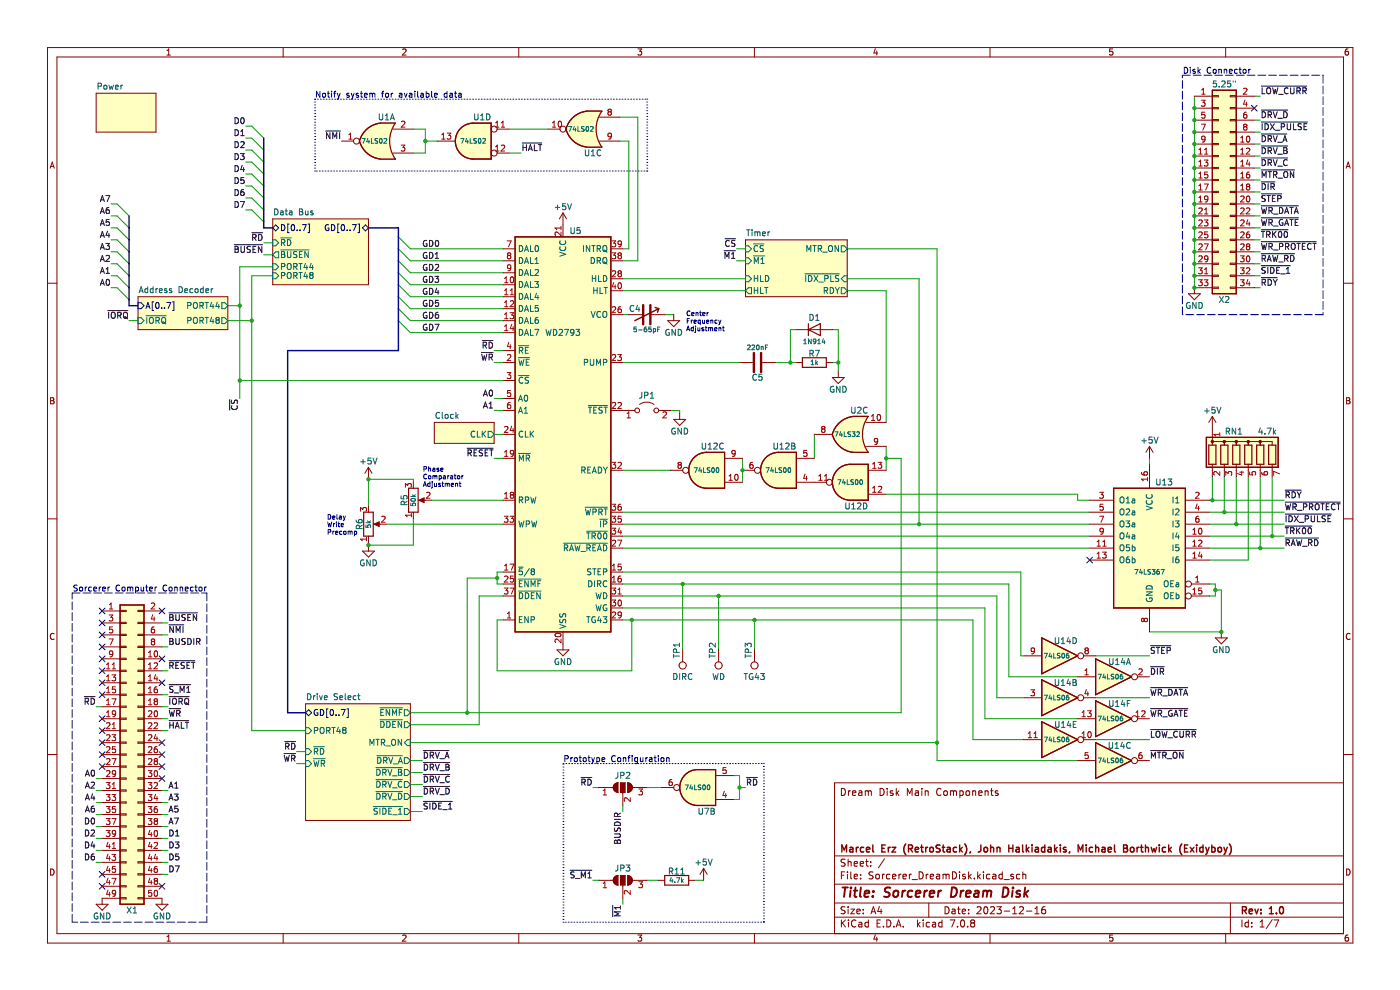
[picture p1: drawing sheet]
<svg xmlns="http://www.w3.org/2000/svg" width="297mm" height="210mm" viewBox="0 0 297 210" stroke-linecap="round" stroke-linejoin="round" font-family="sans-serif">
<g fill="none" stroke="#840000" stroke-width=".21">
<path d="M10.1 10.1h276.9v189.9h-276.9zM12.1 12.1h272.9v185.9h-272.9zM35.4 11.7h.8M35.4 10.8l.4-.4v1.3M60.1 10.1v2M85.4 10.5l.5-.1 .2 .4-.8 .9h.8M110.1 10.1v2M135.3 10.4h.8l-.4 .5 .4 .1v.6l-.2 .1-.6-.1M160 10.1v2M185.7 10.3l-.3 .9h.8M186 10.8v.9M210 10.1v2"/>
<path d="M236 10.4h-.6v.6l.6-.1v.7l-.1 .1-.5-.1M260 10.1v2M286 10.4h-.4l-.2 .3v.7l.2 .3 .4-.1v-.7h-.4l-.2 .2M10.6 35.7l.5-1.3 .4 1.3M10.8 35.3h.6M285.6 35.7l.4-1.3 .4 1.3M285.7 35.3h.6M10.1 60.1h2M285 60.1h2M10.7 84.4h.5l.2 .2-.2 .4 .2 .1 .1 .3-.3 .3h-.5zM10.7 85h.5M285.7 84.4h.4l.3 .2-.3 .4 .3 .1v.3l-.2 .3h-.5z"/>
<path d="M285.7 85h.4M10.1 110.1h2M285 110.1h2M11.5 134.5a.58 .58 0 0 0-.8 .5 .58 .58 0 0 0 .8 .5M286.4 134.5a.58 .58 0 0 0-.8 .5 .58 .58 0 0 0 .8 .5M10.1 160.1h2M178.5 167.2a.76 .76 0 0 1 .9 .8 .76 .76 0 0 1-.9 .7zM180 167.7v1M180.4 167.7l-.4 .3M180.9 168.2l.7-.1-.1-.3-.4-.1-.2 .3v.7h.6M182.2 167.8h.6v.9M182.8 168.1l-.5 .1-.2 .2 .2 .3h.5"/>
<path d="M183.6 167.9l.4-.2 .2 .3M183.6 167.7v1M184.2 168v.7M184.2 168l.2-.3 .4 .1v.9M186.7 167.2a.76 .76 0 0 1 .9 .8 .76 .76 0 0 1-.9 .7zM188.2 167.2v.2M188.2 167.7v1M189.4 167.8l-.3-.1-.3 .3 .1 .2 .5 .1v.4h-.6M190.1 167.2v1.5M190.3 168.2l.4 .5M190.7 167.7l-.6 .6M192.5 168.7v-1.5l.5 1.1 .5-1.1v1.5"/>
<path d="M194.2 167.8h.6v.9M194.8 168.1l-.5 .1-.2 .2 .2 .3h.5M195.6 167.2v.2M195.6 167.7v1M196.3 167.9l.2-.2 .3 .1 .1 .9M196.3 167.7v1M199.6 167.4a.71 .71 0 0 0-1 .5 .71 .71 0 0 0 .7 .8l.3-.1M200.3 167.8l.4-.1 .3 .3v.5l-.3 .2h-.4l-.1-.2zM201.6 167.9l.5-.2 .2 .3M201.6 167.7v1M202.3 168l.2-.3 .3 .1 .1 .9M202.3 168v.7"/>
<path d="M203.6 167.8l.5-.1 .2 .3-.1 .7h-.6M203.6 167.7v1.5M205 167.9l.2-.2 .4 .2 .1 .6-.1 .2h-.4l-.2-.1zM206.3 167.9l.3-.2 .3 .1 .1 .9M206.3 167.7v1M207.6 168.2l.7-.1v-.3l-.5-.1-.2 .3 .1 .7h.6M209 167.9l.2-.2 .4 .1v.9M209 167.7v1M210.1 167.7h.6M210.3 167.2v1.3l.4 .2M211.7 167.8l-.4-.1-.2 .3 .1 .2 .5 .1v.4h-.6M285 166.1h-108v31.9"/>
<path d="M285 160.1h2M10.7 184.3a.66 .66 0 0 1 .8 .7 .66 .66 0 0 1-.8 .6zM35.4 198.7l.4-.4v1.3M35.4 199.6h.8M60.1 198v2M85.4 198.5l.5-.2 .2 .4-.8 .9h.8M110.1 198v2M135.3 198.3h.8l-.4 .5 .4 .2v.5l-.2 .1-.6-.1M160 198v2M177 194.5h108M177 191.5h108M177 187.6h108"/>
<path d="M177 181.6h108M178.5 185.7h.5M178.5 195.1v1.5M178.7 195.8l.7 .8M179.2 184.9h-.7v1.5M179.3 192.4l-.6-.1-.2 .2v.4l.6 .3 .2 .3-.3 .3h-.6M179.3 182.3l-.6-.1-.2 .2v.4l.6 .3 .2 .4-.3 .2h-.6M179.4 195.1l-.9 .9M179.8 184.9v.2M179.8 185.4v1M179.9 182.9l.2-.2 .4 .1 .1 .9M179.9 182.2v1.5"/>
<path d="M179.9 192.3v.2M179.9 192.8v1M180 195.1v.2M180 195.6v1M180.5 192.8h.8l-.8 1h.8M180.5 184.9v1.3l.2 .2M181.2 183.2l.7-.1-.1-.3-.4-.1-.2 .3 .1 .7h.5M181.2 185.9l.7-.1-.1-.3-.4-.1-.2 .3 .1 .7h.5M181.6 195.3a.71 .71 0 0 0-1 .5 .71 .71 0 0 0 .7 .8l.3-.1M181.8 193.3l.7-.1-.1-.3-.4-.1-.2 .2v.8h.6M182.2 195.7h.6v.9M182.5 183.2l.7-.1-.1-.3-.4-.1-.2 .3 .1 .7h.5"/>
<path d="M182.6 186.3v.1M182.6 185.5v.2M182.8 196l-.5 .1-.2 .2 .2 .3h.5M183.1 193.7v.1M183.1 192.9v.1M183.6 182.7h.6M183.8 182.2v1.3l.4 .2M184.2 195.7l-.4-.1-.3 .3 .1 .7h.6M184.2 195.1v1.5M184.7 183.6v.1M184.7 182.8v.2M184.8 193.8l.5-1.5 .5 1.5"/>
<path d="M184.9 193.4h.7M185.2 185l-.6-.1-.2 .2v.4l.7 .3 .1 .4-.3 .2h-.6M185.7 198.3l-.3 .9h.8M185.8 185.6l.3-.2 .4 .2 .1 .6-.2 .2h-.3l-.3-.1zM186 198.8v.8M186.1 195.8h.5M186.6 192.3l-.4 1h.9M186.8 195.1h-.7v1.5h.7M186.9 192.8v1M187.2 185.4v1M187.4 196.5v.1M187.6 182.2l-1.3 1.9"/>
<path d="M187.6 185.4l-.4 .3M188.1 195.1a.76 .76 0 0 1 .9 .8 .76 .76 0 0 1-.9 .7zM188.8 185.5l-.5-.1-.2 .3 .1 .7h.6M189.3 185.9l.8-.1-.1-.3-.4-.1-.3 .3 .1 .7h.6M189.6 196.5v.1M190.1 196.6l.5-1.5 .5 1.5M190.3 196.2h.7M190.7 185.4v1M191.1 185.4l-.4 .3M191.6 185.9l.7-.1-.1-.3-.4-.1-.2 .3v.7h.6M191.6 196.5v.1M192.9 185.4v1"/>
<path d="M193.3 185.4l-.4 .3M193.5 186.6h1.1M194.6 195.1v1.5M194.8 196.1l.4 .5M195 184.9a.76 .76 0 0 1 .9 .8 .76 .76 0 0 1-.9 .7zM195.2 195.6l-.6 .6M195.8 195.1v.2M195.8 195.6v1M196.5 185.4v1M196.9 185.4l-.4 .3M197 191.5v3M197.2 195.7l-.4-.1-.3 .3 .1 .7h.6"/>
<path d="M197.3 185.9l.8-.1-.1-.3-.4-.1-.3 .3 .1 .7h.6M197.8 195.7h.6l.1 .9M198.5 196l-.5 .1-.2 .2 .2 .3h.5M198.7 185.5h.6v.9M199.3 185.8l-.5 .1-.2 .2 .2 .3h.5M199.8 195.7l-.4-.1-.3 .3 .2 .7h.5M199.8 195.1v1.5M200.1 185.6l.4-.2 .2 .3M200.1 185.4v1M200.5 192.3a.76 .76 0 0 1 .9 .8 .76 .76 0 0 1-.9 .7zM200.7 185.7l.2-.3 .4 .1v.9M200.7 185.7v.7"/>
<path d="M201.6 195.1h1l-.7 1.5M202 192.9h.6v.9M202.1 184.9a.76 .76 0 0 1 .8 .8 .76 .76 0 0 1-.8 .7zM202.6 193.2l-.5 .1-.2 .2 .2 .3h.5M203.1 192.8h.6M203.1 196.5v.1M203.3 192.3v1.3l.4 .2M203.6 184.9v.2M203.6 185.4v1M203.9 195.3l.2-.2a.8 .8 0 0 1 .5 .8 .8 .8 0 0 1-.5 .7l-.3-.5zM204.1 193.3l.7-.1v-.3l-.5-.1-.2 .2 .1 .8h.6M204.8 185.5l-.4-.1-.2 .3 .1 .2 .5 .1v.4h-.6"/>
<path d="M205.3 196.5v.1M205.5 193.7v.1M205.5 192.9v.1M205.5 184.9v1.5M205.6 185.9l.5 .5M206.1 185.4l-.6 .6M206.2 195.8l-.3 .3 .1 .4 .2 .1h.4l.2-.3-.1-.4-.2-.1M206.2 195.8l-.3-.3 .3-.4 .4 .1 .2 .2-.3 .4M206.2 195.8h.3M206.7 186.3v.1M207.3 192.5l.5-.2 .3 .5-.9 1h.9M207.4 184.9v1.5"/>
<path d="M207.6 185.9l.4 .5M208 185.4l-.6 .6M208.6 184.9v.2M208.6 185.4v1M208.8 192.5l.3-.2a.8 .8 0 0 1 .5 .8 .8 .8 0 0 1-.5 .7l-.4-.5zM210 185.5l-.4-.1-.3 .3 .1 .7h.6M210 198v2M210.1 192.5l.6-.2 .3 .5-.9 1h.9M210.6 185.5h.6l.1 .9M211.3 185.8l-.5 .1-.2 .2 .2 .3h.5M211.5 192.3h.9l-.5 .6 .4 .1v.7l-.2 .1-.6-.1M212.6 185.5l-.4-.1-.3 .3 .2 .7h.5"/>
<path d="M212.6 184.9v1.5M213 186.6h1.1M213.1 193.3h1.1M214.8 193.8h.9M214.8 192.8l.5-.5v1.5M215 185.5l-.4-.1-.2 .3 .1 .2 .5 .1v.4h-.6M216.3 192.5l.5-.2 .3 .5-.9 1h.9M216.3 185.5l-.4-.1-.3 .3 .2 .7h.5M217 185.6l.2-.2 .4 .1v.9M217 184.9v1.5M217.8 193.3h1.1M219.6 193.8h.8"/>
<path d="M219.6 192.8l.4-.5v1.5M221.7 192.3l-.4 .1a1.01 1.01 0 0 0 0 1.4l.5-.1v-.5l-.2-.3-.5 .1-.1 .2M236 198.3h-.6v.7l.6-.1v.6l-.1 .1-.5-.1M260 198v2M261 191.5v6.5M263.5 195.1v1.5M264.8 195.7l-.4-.1-.3 .3 .2 .7h.5M264.8 195.1v1.5M265.5 196.5v.1M265.5 195.7v.1M267.3 196.6h.9M267.3 195.6l.5-.5v1.5"/>
<path d="M269.9 195.1l-1.3 1.9M270.3 195.1h1l-.7 1.5M285.7 184.3a.66 .66 0 0 1 .7 .7 .66 .66 0 0 1-.7 .6zM286 198.3l-.4 .1-.2 .3v.7l.2 .2 .4-.1v-.6l-.4-.1-.2 .3"/>
</g>
<g fill="none" stroke="#840000" stroke-width=".3">
<path d="M180.3 179.8h.6v.9M181.7 179.7v1M182.1 179.7l-.4 .3M183.2 179.8l-.4-.1-.3 .3 .2 .7h.5M185.2 179.2v1.3l.2 .2M187.1 179.9h.5M187.8 179.2h-.7v1.5h.7M188.4 179.7v1M188.9 179.7l-.5 .3M189.2 179.7h.8l-.8 1h.8M192.2 179a1.72 1.72 0 0 0 0 2.3M195.3 179.7h.6"/>
<path d="M195.5 179.2v1.3l.4 .2M196.4 179.7v1M196.8 179.7l-.4 .3M197.3 179.9l.2-.2 .4 .2 .1 .5-.1 .3h-.4l-.2-.1zM199.4 179.3l-.5-.1-.2 .2v.4l.6 .3 .1 .3-.2 .3h-.6M199.9 179.7h.5M200.1 179.2v1.3l.3 .2M200.9 179.8h.6l.1 .9M202.9 179.8l-.4-.1-.3 .3 .2 .7h.5M203.6 179.2v1.5M204.2 179.7l-.6 .6M204.7 179a1.72 1.72 0 0 1 0 2.3"/>
<path d="M208.1 179.2l-.1 1.3-.5 .2M208.8 179.9l.2-.2 .4 .2 .1 .5-.1 .3h-.4l-.2-.1zM210.2 179.9l.2-.2 .3 .1 .1 .9M210.2 179.2v1.5M211.5 179.9l.2-.2 .4 .1 .1 .9M211.5 179.7v1M214 179.9h.9M214 179.2v1.5M214.9 179.2v1.5M215.6 179.8h.6v.9M216.9 179.2v1.3l.3 .2M217.7 179.2v1.5"/>
<path d="M218.3 179.7l-.6 .6M218.9 179.2v.2M218.9 179.7v1M219.7 179.8h.5l.1 .9M221.7 179.8l-.5-.1-.3 .3 .2 .7h.6M221.7 179.2v1.5M222.4 179.8h.5l.1 .9M223.7 179.2v1.5M224.3 179.7l-.6 .6M224.9 179.2v.2M224.9 179.7v1M226.2 179.8l-.4-.1-.2 .2 .1 .3 .5 .1v.4h-.6"/>
<path d="M230.4 179.2v.2M230.4 179.7v1M231.8 179.8l-.4-.1-.3 .3 .1 .7h.6M232.4 179.9l.2-.2 .4 .1 .1 .9M232.4 179.2v1.5M233.8 179.8h.6v.9M236.4 179.2v1.3l.2 .2M238.4 179.2h.5l.2 .3-.2 .4 .2 .2 .1 .3-.3 .3h-.5zM238.4 179.9h.5M239.9 179.9l.2-.2 .4 .2 .1 .5-.2 .3h-.3l-.2-.1zM241.2 179.7v1M241.6 179.7l-.4 .3"/>
<path d="M241.9 179.7h.6M242.1 179.2v1.3l.4 .2M243 179.9l.2-.2 .4 .1v.9M243 179.2v1.5M244.2 179.7l.3 1 .3-.7 .3 .7 .3-1M245.9 179.2v.2M245.9 179.7v1M247.3 179.8l-.4-.1-.3 .3 .1 .7h.6M247.9 179.2v1.5M248.5 179.7l-.6 .6M250.7 179a1.72 1.72 0 0 0 0 2.3M251.3 179.9h.5"/>
<path d="M252 179.2h-.7v1.5h.7M252.5 179.7l.8 1M253.3 179.7l-.8 1M253.9 179.2v.2M253.9 179.7v1M255.2 179.8l-.4-.1-.3 .3 .1 .7h.6M255.2 179.2v1.5M255.8 179.7l.3 1M256.5 179.7l-.4 1M257.1 179.8l.4-.1 .3 .3-.2 .7h-.5M257.1 179.2v1.5M258.4 179.9l.2-.2 .5 .2v.5l-.1 .3h-.4l-.2-.1z"/>
<path d="M259.6 179.7l.4 1M260.4 179.7l-.4 1M260.8 179a1.72 1.72 0 0 1 0 2.3M178.6 180.7v-1.5l.5 1.1 .5-1.1v1.5M180.9 180.1l-.5 .1-.2 .2 .2 .3h.5M183.8 180.2l.7-.1-.1-.3-.4-.1-.2 .2 .1 .8h.5M192.7 180l.7-.1 .2-.2-.1-.3-.8-.2v1.5M193.1 180l.5 .7M194.2 180.2l.7-.1-.1-.3-.4-.1-.2 .2v.8h.6M201.6 180.1l-.5 .1-.2 .2 .2 .3h.5M203.7 180.2l.5 .5M205.9 180.7l-.2 .2"/>
<path d="M216.2 180.1l-.5 .1-.2 .2 .2 .3h.5M217.9 180.2l.4 .5M220.3 180.1l-.5 .1-.2 .2 .2 .3h.5M223 180.1l-.5 .1-.2 .2 .2 .3h.5M223.9 180.2l.4 .5M226.9 180.7l-.1 .2M228.7 180.7v-1.5l.5 1.1 .5-1.1v1.5M234.4 180.1l-.5 .1-.2 .2 .2 .3h.5M235.1 180.2l.7-.1-.1-.3-.4-.1-.2 .2v.8h.6M248.1 180.2l.4 .5M256.1 180.7l-.3 .5M260 180.7l-.4 .5"/>
<path d="M263.6 193.1l.7-.1 .1-.2v-.3l-.8-.2v1.5M263.9 193.1l.5 .7M265 193.3l.7-.1-.1-.3-.4-.1-.2 .2 .1 .8h.5M266.2 192.8l.4 1 .3-1M267.5 193.7v.1M267.5 192.9v.1M269.3 193.8h.8M269.3 192.8l.4-.5v1.5M270.8 193.7v.1M271.6 192.5l.2-.2a.8 .8 0 0 1 .5 .8 .8 .8 0 0 1-.5 .7l-.4-.5z"/>
</g>
<g fill="none" stroke="#840000" stroke-width=".4">
<path d="M178.7 188.3h1.2M179.3 188.3l-.2 2M180.5 188.9l-.2 1.4M180.5 188.3v.1M181.1 188.9h.8M181.5 188.3l-.2 1.7v.2l.4 .1M182.6 188.3l-.2 1.7 .3 .3M183.4 189.6l1-.2-.1-.4h-.7l-.2 1 .2 .3 .6-.1M185.2 190.1l-.1 .2M185.3 189v.2M188.9 188.3a.85 .85 0 0 0-1.1 .1v.6l.9 .5-.1 .6a.85 .85 0 0 1-1.1 .1M189.7 189.1l.1-.1a.5 .5 0 0 1 .8 .3l-.1 .6-.2 .3a.5 .5 0 0 1-.8-.3z"/>
<path d="M191.5 188.9l-.2 1.4M192.1 188.9l-.4 .1-.2 .3M193.6 189a.66 .66 0 0 0-1 .3l-.1 .6 .2 .3h.7M194.3 189.6l.9-.2v-.4h-.8l-.2 1 .3 .3 .6-.1M196.2 188.9l-.2 1.4M196.7 188.9l-.4 .1-.2 .3M197.2 189.6l1-.2v-.4h-.8l-.2 1 .2 .3 .6-.1M199.1 188.9l-.1 1.4M199.7 188.9l-.4 .1-.2 .3M202 188.3a.96 .96 0 0 1 1 .5 .96 .96 0 0 1-.3 1.2l-.5 .3h-.5zM203.9 188.9l-.2 1.4M204.4 188.9l-.3 .1-.3 .3"/>
<path d="M204.9 189.6l1-.2v-.4h-.8l-.2 1 .2 .3 .6-.1M206.8 189h.8l-.1 1.3M207.6 189.4l-.7 .1a.4 .4 0 0 0-.3 .3 .4 .4 0 0 0 .3 .5l.6-.1M208.6 189.1l.6-.2 .3 .3M208.6 188.9l-.1 1.4M209.5 189.2a.5 .5 0 0 1 .7-.2v1.3M209.5 189.2l-.2 1.1M212.9 188.3a.96 .96 0 0 1 1 .5 .96 .96 0 0 1-.3 1.2l-.5 .3h-.4zM214.8 188.9l-.1 1.4M214.9 188.3v.1M216.4 189a.49 .49 0 0 0-.8 .3l.1 .2 .7 .2v.3l-.3 .3-.6-.1M217.5 188.3l-.3 2"/>
<path d="M217.5 189.5l.5 .8M218.2 188.9l-.9 .8"/>
</g>
<path d="M255.9 92.8h15.3v6.3h-15.3z" fill-rule="evenodd" fill="#ffffc2"/>
<path d="M255.9 92.8h15.3v6.3h-15.3z" fill="none" stroke="#840000" stroke-width=".25"/>
<path d="M236.2 103.6h15.3v25.4h-15.3z" fill-rule="evenodd" fill="#ffffc2"/>
<path d="M236.2 103.6h15.3v25.4h-15.3z" fill="none" stroke="#840000" stroke-width=".25"/>
<path d="M257.2 19.1h5.1v43.2h-5.1z" fill-rule="evenodd" fill="#ffffc2"/>
<path d="M257.2 19.1h5.1v43.2h-5.1z" fill="none" stroke="#840000" stroke-width=".25"/>
<path d="M221 135.3l7.6 3.8-7.6 3.8z" fill="#ffffc2"/>
<path d="M221 135.3l7.6 3.8-7.6 3.8z" fill="none" stroke="#840000" stroke-width=".25"/>
<path d="M221 144.2l7.6 3.8-7.6 3.8z" fill="#ffffc2"/>
<path d="M221 144.2l7.6 3.8-7.6 3.8z" fill="none" stroke="#840000" stroke-width=".25"/>
<path d="M221 153.1l7.6 3.8-7.6 3.8z" fill="#ffffc2"/>
<path d="M221 153.1l7.6 3.8-7.6 3.8z" fill="none" stroke="#840000" stroke-width=".25"/>
<path d="M232.4 139.8l7.6 3.8-7.6 3.8z" fill="#ffffc2"/>
<path d="M232.4 139.8l7.6 3.8-7.6 3.8z" fill="none" stroke="#840000" stroke-width=".25"/>
<path d="M232.4 148.6l7.6 3.9-7.6 3.8z" fill="#ffffc2"/>
<path d="M232.4 148.6l7.6 3.9-7.6 3.8z" fill="none" stroke="#840000" stroke-width=".25"/>
<path d="M232.4 157.5l7.6 3.8-7.6 3.8z" fill="#ffffc2"/>
<path d="M232.4 157.5l7.6 3.8-7.6 3.8z" fill="none" stroke="#840000" stroke-width=".25"/>
<path d="M109.3 50.2h20.3v83.8h-20.3z" fill-rule="evenodd" fill="#ffffc2"/>
<path d="M109.3 50.2h20.3v83.8h-20.3z" fill="none" stroke="#840000" stroke-width=".25"/>
<path d="M76.3 29.9l5-1.3-.6 5.1a5.2 5.2 0 0 1-4.4-3.8z" fill-rule="evenodd" fill="#ffffc2"/>
<path d="M76.3 29.9a5.2 5.2 0 0 0 4.4 3.8M80.7 33.7h3.2M80.7 26.1h3.2" fill="none" stroke="#840000" stroke-width=".25"/>
<path d="M80.7 33.7h3.2M80.7 26.1h3.2" fill="none" stroke="#ffffc2" stroke-width=".21"/>
<g fill="#ffffc2">
<path d="M80.7 26.1h3.2a6.6 6.6 0 0 0 0 7.6h-3.2z" fill-rule="evenodd"/>
<path d="M77.9 27.3a5.1 5.1 0 0 1 2.8-1.2l.5 5.1-4.9-1.3a5.1 5.1 0 0 1 1.6-2.6z" fill-rule="evenodd"/>
</g>
<path d="M80.7 26.1a5.1 5.1 0 0 0-4.4 3.8" fill="none" stroke="#840000" stroke-width=".25"/>
<path d="M97.7 27.2a3.8 3.8 0 0 1 2.7-1.1v7.6a3.8 3.8 0 0 1-3.5-2.3 3.8 3.8 0 0 1 .8-4.2z" fill-rule="evenodd" fill="#ffffc2"/>
<path d="M100.4 26.1a3.8 3.8 0 0 0-3.8 3.8 3.8 3.8 0 0 0 3.8 3.8" fill="none" stroke="#840000" stroke-width=".25"/>
<path d="M100.4 26.1h3.8v7.6h-3.8z" fill-rule="evenodd" fill="#ffffc2"/>
<path d="M100.4 26.1h3.8v7.6h-3.8" fill="none" stroke="#840000" stroke-width=".25"/>
<path d="M120.1 27.4l5-1.4-.6 5.2a5.2 5.2 0 0 1-4.4-3.8z" fill-rule="evenodd" fill="#ffffc2"/>
<path d="M120.1 27.4a5.2 5.2 0 0 0 4.4 3.8M124.5 31.2h3.2M124.5 23.6h3.2" fill="none" stroke="#840000" stroke-width=".25"/>
<path d="M124.5 31.2h3.2M124.5 23.6h3.2" fill="none" stroke="#ffffc2" stroke-width=".21"/>
<g fill="#ffffc2">
<path d="M124.5 23.6h3.2a6.6 6.6 0 0 0 0 7.6h-3.2z" fill-rule="evenodd"/>
<path d="M121.7 24.8a5.1 5.1 0 0 1 2.8-1.2l.5 5.1-4.9-1.3a5.1 5.1 0 0 1 1.6-2.6z" fill-rule="evenodd"/>
</g>
<path d="M124.5 23.6a5.1 5.1 0 0 0-4.4 3.8" fill="none" stroke="#840000" stroke-width=".25"/>
<path d="M25.5 128.3h5.1v63.5h-5.1z" fill-rule="evenodd" fill="#ffffc2"/>
<path d="M25.5 128.3h5.1v63.5h-5.1z" fill="none" stroke="#840000" stroke-width=".25"/>
<path d="M145.3 164.4a3.8 3.8 0 0 1 2.7-1.2v7.7a3.8 3.8 0 0 1-3.5-2.4 3.8 3.8 0 0 1 .8-4.1z" fill-rule="evenodd" fill="#ffffc2"/>
<path d="M148 163.2a3.8 3.8 0 0 0-3.8 3.9 3.8 3.8 0 0 0 3.8 3.8" fill="none" stroke="#840000" stroke-width=".25"/>
<path d="M148 163.2h3.8v7.7h-3.8z" fill-rule="evenodd" fill="#ffffc2"/>
<path d="M148 163.2h3.8v7.7h-3.8" fill="none" stroke="#840000" stroke-width=".25"/>
<path d="M162.5 97.1a3.8 3.8 0 0 1 2.6-1.1v7.6a3.8 3.8 0 0 1-3.5-2.4 3.8 3.8 0 0 1 .9-4.1z" fill-rule="evenodd" fill="#ffffc2"/>
<path d="M165.1 96a3.8 3.8 0 0 0-3.8 3.8 3.8 3.8 0 0 0 3.8 3.8" fill="none" stroke="#840000" stroke-width=".25"/>
<path d="M165.1 96h3.8v7.6h-3.8z" fill-rule="evenodd" fill="#ffffc2"/>
<path d="M165.1 96h3.8v7.6h-3.8" fill="none" stroke="#840000" stroke-width=".25"/>
<path d="M177.7 99.6a3.8 3.8 0 0 1 2.7-1.1v7.6a3.8 3.8 0 0 1-3.5-2.3 3.8 3.8 0 0 1 .8-4.2z" fill-rule="evenodd" fill="#ffffc2"/>
<path d="M180.4 98.5a3.8 3.8 0 0 0-3.8 3.8 3.8 3.8 0 0 0 3.8 3.8" fill="none" stroke="#840000" stroke-width=".25"/>
<path d="M180.4 98.5h3.8v7.6h-3.8z" fill-rule="evenodd" fill="#ffffc2"/>
<path d="M180.4 98.5h3.8v7.6h-3.8" fill="none" stroke="#840000" stroke-width=".25"/>
<path d="M177.7 90.1a5.2 5.2 0 0 1 3.3-1.8l.6 5.2-5-1.4 .2-.7z" fill-rule="evenodd" fill="#ffffc2"/>
<path d="M181 96h3.2M184.2 88.3h-3.2a5.2 5.2 0 0 0-4.4 3.8" fill="none" stroke="#840000" stroke-width=".25"/>
<path d="M181 88.3h3.2M181 96h3.2" fill="none" stroke="#ffffc2" stroke-width=".21"/>
<g fill="#ffffc2">
<path d="M181 88.3h3.2a6.7 6.7 0 0 0 0 7.7h-3.2z" fill-rule="evenodd"/>
<path d="M176.6 92.1l4.9-1.3-.5 5.2a5.1 5.1 0 0 1-4.4-3.9z" fill-rule="evenodd"/>
</g>
<path d="M176.6 92.1a5.1 5.1 0 0 0 4.4 3.9" fill="none" stroke="#840000" stroke-width=".25"/>
<path d="M147.2 97.1a3.8 3.8 0 0 1 2.7-1.1v7.6a3.8 3.8 0 0 1-3.5-2.4 3.8 3.8 0 0 1 .8-4.1z" fill-rule="evenodd" fill="#ffffc2"/>
<path d="M149.9 96a3.8 3.8 0 0 0-3.8 3.8 3.8 3.8 0 0 0 3.8 3.8" fill="none" stroke="#840000" stroke-width=".25"/>
<path d="M149.9 96h3.8v7.6h-3.8z" fill-rule="evenodd" fill="#ffffc2"/>
<path d="M149.9 96h3.8v7.6h-3.8M255.9 92.8h15.3v6.3h-15.3zM256.4 94.4h1.6v4.1h-1.6z" fill="none" stroke="#840000" stroke-width=".25"/>
<g fill="none" stroke="#000084" stroke-width=".21">
<path d="M265.5 22.3l1.2 1.3M266.7 22.3l-1.2 1.3M230.6 118.2l1.2 1.2M231.8 118.2l-1.2 1.2M21.1 129l1.2 1.2M21.1 131.5l1.2 1.2M21.1 139.1l1.2 1.3M21.1 134.1l1.2 1.2M21.1 136.6l1.2 1.2M22.3 129l-1.2 1.2M22.3 131.5l-1.2 1.2M22.3 139.1l-1.2 1.3"/>
<path d="M22.3 134.1l-1.2 1.2M22.3 136.6l-1.2 1.2M33.8 129l1.2 1.2M33.8 139.1l1.2 1.3M35 129l-1.2 1.2M35 139.1l-1.2 1.3M21.1 151.8l1.2 1.3M21.1 154.4l1.2 1.2M21.1 146.8l1.2 1.2M21.1 144.2l1.2 1.2M21.1 141.7l1.2 1.2M21.1 156.9l1.2 1.2"/>
<path d="M21.1 159.5l1.2 1.2M22.3 141.7l-1.2 1.2M22.3 151.8l-1.2 1.3M22.3 154.4l-1.2 1.2M22.3 146.8l-1.2 1.2M22.3 144.2l-1.2 1.2M22.3 156.9l-1.2 1.2M22.3 159.5l-1.2 1.2M33.8 144.2l1.2 1.2M33.8 159.5l1.2 1.2M33.8 156.9l1.2 1.2M35 144.2l-1.2 1.2"/>
<path d="M35 159.5l-1.2 1.2M35 156.9l-1.2 1.2M21.1 162l1.2 1.2M22.3 162l-1.2 1.2M33.8 164.5l1.2 1.3M33.8 162l1.2 1.2M35 164.5l-1.2 1.3M35 162l-1.2 1.2M21.1 187.4l1.2 1.2M21.1 184.9l1.2 1.2M22.3 187.4l-1.2 1.2M22.3 184.9l-1.2 1.2"/>
<path d="M33.8 187.4l1.2 1.2M35 187.4l-1.2 1.2"/>
</g>
<g fill="none" stroke="#009600" stroke-width=".21">
<path d="M52.1 34.4h1.3l2.5 2.5M52.1 36.9h1.3l2.5 2.6M52.1 39.5h1.3l2.5 2.5M52.1 31.8h1.3l2.5 2.6M52.1 26.8h1.3l2.5 2.5M52.1 29.3h1.3l2.5 2.5M87.7 27.4h2.5v5.1h-2.5M90.2 29.9h2.6M108 27.4h8.3M108 32.5h2.5M131.5 29.9h1.9v22.9h-1.3M131.5 24.9h3.8v30.4h-3.2"/>
<path d="M253.4 20.4v40.6M266.1 35.6h1.2M266.1 33.1h1.2M266.1 20.4h1.2M266.1 25.5h1.2M266.1 28h1.2M266.1 30.6h1.2M266.1 38.2h1.2M23.6 43.3h1.2l2.6 2.5M23.6 45.8h1.2l2.6 2.5M23.6 53.4h1.2l2.6 2.6M23.6 56h1.2l2.6 2.5"/>
<path d="M23.6 58.5h1.2l2.6 2.5M23.6 48.3h1.2l2.6 2.6M23.6 50.9h1.2l2.6 2.5M52.1 44.5h1.3l2.5 2.6M52.1 42h1.3l2.5 2.5M55.9 51.5h2M55.9 54.1h2M57.9 58.5h-4.5v96.5h11.4M57.9 56.6h-7v27.9M84.5 50.2l2.6 2.6h19.6M84.5 57.9l2.6 2.5h19.6M84.5 55.3l2.6 2.6h19.6"/>
<path d="M84.5 52.8l2.6 2.5h19.6M132.1 59.1h26.1M156.3 52.8h1.9M156.3 55.3h1.9M179.7 52.8h19.1v108.5h29.8M179.7 59.1h15.3v52.1M266.1 58.5h1.2M266.1 56h1.2M266.1 48.3h1.2M266.1 45.8h1.2M266.1 50.9h1.2M266.1 53.4h1.2"/>
<path d="M266.1 43.3h1.2M266.1 40.7h1.2M23.6 61h1.2l2.6 2.6M27.4 68h1.9M48.3 68h5.1M48.3 64.8h2.6M84.5 60.4l2.6 2.5h19.6M84.5 62.9l2.6 2.6h19.6M84.5 68l2.6 2.6h19.6M84.5 65.5l2.6 2.5h19.6M104.8 76.9h1.9M104.8 74.4h1.9"/>
<path d="M132.1 61.7h26.1M132.1 76.9h24.8M132.1 66.7h1.3M141 66.7h1.9M164.5 76.9h4.4M168.9 69.9h-1.2v7M176.6 69.9h1.2v8.9M176.6 76.9h1.2M179.7 61.7h8.3v27.9M266.1 61h1.2M50.9 80.7h55.8M104.8 97.2h1.9"/>
<path d="M104.8 87.1h1.9M104.8 84.5h1.9M104.8 92.1h1.9M132.1 99.8h10.2M142.3 87.1h1.9v.6M157.5 97.2v5.1M172.8 92.1v5.1M188 97.2h3.2v54h-104.1M188 94.7v5.1M243.9 97.2v1.3M82 111.2h24.7M87.7 109.9v5.7h-9.5v-.6"/>
<path d="M87.7 102.3v-.6h-9.5v5.7M91.5 106.1h15.2M132.1 111.2h99.1M132.1 113.7h99.1M132.1 116.3h99.1M132.1 108.6h99.1M188 104.8h40.6v1.3h2.6M256.6 111.2h15.8M256.6 113.7h15.8M256.6 116.3h15.8M256.6 106.1h15.8M256.6 108.6h15.8"/>
<path d="M257.2 101v5.1M259.7 101v7.6M262.3 101v10.2M264.8 101v17.8h-8.2M267.3 101v15.3M269.9 101v12.7M34.4 132.1h1.2M34.4 137.2h1.2M34.4 134.7h1.2M105.5 122.6h-6.4v28.6M106.7 121.3h-1.2v2.6h1.2M106.7 126.4h-5v27.3h-14.6"/>
<path d="M106.7 131.5h-1.2v10.8h28.5v-10.8M132.1 131.5h74.3v25.4h10.8M132.1 129h76.8v23.5h19.7M132.1 123.9h81.9v19.7h14.6M132.1 121.3h84.5v17.8h.6M132.1 126.4h79.4v21.6h5.7M144.8 123.9v14M152.4 126.4v11.5M160.1 131.5v6.4M232.4 139.1h11.5M256.6 123.9h1.2v2.5h-1.2M257.8 125.2h1.3v8.8h-15.2"/>
<path d="M20.4 149.9h1.3M34.4 152.5h1.2M34.4 149.9h1.2M34.4 142.3h1.2M34.4 147.4h1.2M34.4 155h1.2M62.9 159.4h1.9M87.1 157.5h111.7M232.4 148h11.5M232.4 156.9h11.5M20.4 170.2h1.3M20.4 177.8h1.3"/>
<path d="M20.4 175.3h1.3M20.4 167.7h1.3M20.4 172.8h1.3M20.4 165.1h1.3M34.4 170.2h1.2M34.4 177.8h1.2M34.4 175.3h1.2M34.4 167.7h1.2M34.4 172.8h1.2M62.9 162h1.9M87.1 161.3h2.5M87.1 163.9h2.5"/>
<path d="M87.1 172.1h2.5M87.1 166.4h2.5M87.1 169h2.5M125.8 167.1h1.2M132.1 170.9v1.2M137.2 167.1h3.2M155.6 164.5h1.3v5.1h-1.3M156.9 167.1h1.3M20.4 180.4h1.3M20.4 182.9h1.3M34.4 180.4h1.2M34.4 185.5h1.2"/>
<path d="M34.4 182.9h1.2M125.8 186.7h1.2M132.1 190.5v1.3M137.2 186.7h2.5M147.4 186.7h1.9"/>
</g>
<path d="M55.9 29.3v19h2M27.4 45.8v19h1.9M78.2 48.3h6.3v26.1h-23.5v76.8h3.8" fill="none" stroke="#000084" stroke-width=".3"/>
<g fill="none" stroke="#0000c2" stroke-width=".21">
<path d="M67.9 19.4v1.2l-.8-1.2v1.2M68.5 19.9l.2-.1 .3 .1v.7l-.5-.1zM69.4 19.8h.5M69.6 19.4v1l.3 .2M70.3 19.4v.1M70.3 19.8v.8M70.8 19.8h.5M71.3 19.4l-.3 .1v1.1M71.6 19.8l.3 .8M72.2 19.8l-.3 .8M74 19.8h-.3l-.1 .2v.1l.4 .2v.3h-.4M74.5 19.8l.3 .8"/>
<path d="M75.1 19.8l-.3 .8M76 19.8h-.3l-.2 .2 .1 .1 .4 .2v.3h-.5M76.5 19.8h.4M76.6 19.4v1l.3 .2M78.4 19.9l.4-.1 .2 .2M78.4 19.8v.8M79 20l.2-.2h.3v.8M79 20v.6M80.9 19.8h.5M81.4 19.4l-.3 .1v1.1M81.8 19.9l.2-.1 .4 .1-.1 .7-.5-.1zM83 19.8v.8"/>
<path d="M83.3 19.8l-.3 .2M84.7 19.8h.5l.1 .8M85.8 19.8l.3 .8 .3-.8M86.9 19.8h.4l.1 .8M88 19.4v.1M88 19.8v.8M88.6 19.4v1l.2 .2M89.3 19.8h.5v.8M90.4 19.8h.4l.2 .2-.1 .6h-.5M90.4 19.4v1.2M91.6 19.4v1l.1 .2M94.8 19.8h-.3l-.3 .2 .1 .6h.5"/>
<path d="M94.8 19.4v1.2M95.4 19.8h.5l.1 .8M96.4 19.8h.5M96.6 19.4v1l.3 .2M97.3 19.8h.5l.1 .8M250.8 17.1v1.7M250.8 19.4v1.6M251.2 14.3a.64 .64 0 0 1 .8 .6 .64 .64 0 0 1-.8 .6zM252.5 14.3v.1M252.5 14.7v.8M252.5 16h-1.7v.5M253.1 16h1.7"/>
<path d="M253.5 14.8l-.3-.1-.1 .2v.2l.4 .1v.3h-.4M254.1 14.3v1.2M254.3 15.1l.3 .4M254.6 14.7l-.5 .5M255.4 16h1.7M256.9 14.4a.56 .56 0 0 0-.8 .5 .56 .56 0 0 0 .8 .5M257.4 14.8l.2-.1 .4 .1-.1 .7-.5-.1zM257.7 16h1.7M258.6 14.8h.4l.1 .7M258.6 14.7v.8M259.7 14.8h.5l.1 .7M259.7 14.7v.8"/>
<path d="M260 16h1.7M260.8 15.1l.6-.1-.1-.2-.3-.1-.2 .2 .1 .6h.4M262.3 16h1.6M262.5 14.8l-.4-.1-.2 .2 .1 .6h.5M262.9 14.7h.4M263 14.3v1.1l.3 .1M263.8 14.8l.1-.1 .4 .1-.1 .7-.4-.1zM264.6 16h1.6M264.9 14.7v.8M265.3 14.7l-.4 .2M266.8 16h1.7M269.1 16h1.7"/>
<path d="M271.4 16h1.7M273.7 16h1.7M276 16h1.7M278.3 16h1.6M280.6 16h.1v1.6M280.7 18.2v1.7M66.7 21h.1M66.7 36.3h.1M66.7 35.7h.1M66.7 35.1h.1M66.7 34.4h.1M66.7 33.8h.1"/>
<path d="M66.7 33.2h.1M66.7 32.6h.1M66.7 32h.1M66.7 31.4h.1M66.7 30.8h.1M66.7 30.2h.1M66.7 29.6h.1M66.7 29h.1M66.7 28.4h.1M66.7 27.7h.1M66.7 27.1h.1M66.7 26.5h.1"/>
<path d="M66.7 25.9h.1M66.7 25.3h.1M66.7 24.7h.1M66.7 24.1h.1M66.7 23.5h.1M66.7 22.9h.1M66.7 22.3h.1M66.7 21.7h.1M67.1 36.3h.1M67.3 21h.1M67.7 36.3h.1M68 21h.1"/>
<path d="M68.3 36.3h.1M68.6 21h.1M68.9 36.3h.1M69.2 21h.1M69.6 36.3h.1M69.8 21h.1M70.2 36.3h.1M70.4 21h.1M70.8 36.3h.1M71 21h.1M71.4 36.3h.1M71.6 21h.1"/>
<path d="M71.9 20.6l-.3 .5M72 36.3h.1M72.2 21h.1M72.6 36.3h.1M72.8 21h.1M73.2 36.3h.1M73.4 21h.1M73.8 36.3h.1M74.1 21h.1M74.4 36.3h.1M74.7 21h.1M74.8 20.6l-.3 .5"/>
<path d="M75 36.3h.1M75.3 21h.1M75.7 36.3h.1M75.9 21h.1M76.3 36.3h.1M76.5 21h.1M76.9 36.3h.1M77.1 21h.1M77.3 20.2l.6-.1-.1-.3h-.3l-.2 .2 .1 .6h.4M77.5 36.3h.1M77.7 21h.1M78.1 36.3h.1"/>
<path d="M78.3 21h.1M78.7 36.3h.1M78.9 21h.1M79.3 36.3h.1M79.5 21h.1M79.9 36.3h.1M80.1 21h.1M80.5 36.3h.1M80.8 21h.1M81.1 36.3h.1M81.4 21h.1M81.7 36.3h.1"/>
<path d="M82 21h.1M82.4 36.3h.1M82.6 21h.1M83 36.3h.1M83.2 21h.1M83.6 36.3h.1M83.8 21h.1M84.2 36.3h.1M84.4 21h.1M84.8 36.3h.1M85 21h.1M85.3 20.1l-.6 .2 .2 .3h.4"/>
<path d="M85.4 36.3h.1M85.6 21h.1M86 36.3h.1M86.2 21h.1M86.6 36.3h.1M86.9 21h.1M87.2 36.3h.1M87.4 20.1l-.6 .2 .2 .3h.4M87.5 21h.1M87.8 36.3h.1M88.1 21h.1M88.5 36.3h.1"/>
<path d="M88.7 21h.1M89.1 36.3h.1M89.3 21h.1M89.7 36.3h.1M89.8 20.1l-.6 .2 .2 .3h.4M89.9 21h.1M90.3 36.3h.1M90.5 21h.1M90.9 36.3h.1M91.1 21h.1M91.5 36.3h.1M91.7 21h.1"/>
<path d="M92.1 36.3h.1M92.2 20.2l.6-.1-.1-.3h-.3l-.2 .2v.6h.5M92.3 21h.1M92.7 36.3h.1M92.9 21h.1M93.3 36.3h.1M93.6 21h.1M93.9 36.3h.1M94.2 21h.1M94.5 36.3h.1M94.8 21h.1M95.2 36.3h.1"/>
<path d="M95.4 21h.1M95.8 36.3h.1M96 20.1l-.6 .2 .2 .3h.4M96 21h.1M96.4 36.3h.1M96.6 21h.1M97 36.3h.1M97.2 21h.1M97.6 36.3h.1M97.8 21h.1M97.9 20.1l-.6 .2 .1 .3h.5M98.2 36.3h.1"/>
<path d="M98.4 21h.1M98.8 36.3h.1M99 21h.1M99.4 36.3h.1M99.6 21h.1M100 36.3h.1M100.3 21h.1M100.6 36.3h.1M100.9 21h.1M101.2 36.3h.1M101.5 21h.1M101.9 36.3h.1"/>
<path d="M102.1 21h.1M102.5 36.3h.1M102.7 21h.1M103.1 36.3h.1M103.3 21h.1M103.7 36.3h.1M103.9 21h.1M104.3 36.3h.1M104.5 21h.1M104.9 36.3h.1M105.1 21h.1M105.5 36.3h.1"/>
<path d="M105.7 21h.1M106.1 36.3h.1M106.4 21h.1M106.7 36.3h.1M107 21h.1M107.3 36.3h.1M107.6 21h.1M108 36.3h.1M108.2 21h.1M108.6 36.3h.1M108.8 21h.1M109.2 36.3h.1"/>
<path d="M109.4 21h.1M109.8 36.3h.1M110 21h.1M110.4 36.3h.1M110.6 21h.1M111 36.3h.1M111.2 21h.1M111.6 36.3h.1M111.8 21h.1M112.2 36.3h.1M112.4 21h.1M112.8 36.3h.1"/>
<path d="M113.1 21h.1M113.4 36.3h.1M113.7 21h.1M114 36.3h.1M114.3 21h.1M114.7 36.3h.1M114.9 21h.1M115.3 36.3h.1M115.5 21h.1M115.9 36.3h.1M116.1 21h.1M116.5 36.3h.1"/>
<path d="M116.7 21h.1M117.1 36.3h.1M117.3 21h.1M117.7 36.3h.1M117.9 21h.1M118.3 36.3h.1M118.5 21h.1M118.9 36.3h.1M119.2 21h.1M119.5 36.3h.1M119.8 21h.1M120.1 36.3h.1"/>
<path d="M120.4 21h.1M120.8 36.3h.1M121 21h.1M121.4 36.3h.1M121.6 21h.1M122 36.3h.1M122.2 21h.1M122.6 36.3h.1M122.8 21h.1M123.2 36.3h.1M123.4 21h.1M123.8 36.3h.1"/>
<path d="M124 21h.1M124.4 36.3h.1M124.6 21h.1M125 36.3h.1M125.2 21h.1M125.6 36.3h.1M125.9 21h.1M126.2 36.3h.1M126.5 21h.1M126.8 36.3h.1M127.1 21h.1M127.5 36.3h.1"/>
<path d="M127.7 21h.1M128.1 36.3h.1M128.3 21h.1M128.7 36.3h.1M128.9 21h.1M129.3 36.3h.1M129.5 21h.1M129.9 36.3h.1M130.1 21h.1M130.5 36.3h.1M130.7 21h.1M131.1 36.3h.1"/>
<path d="M131.3 21h.1M131.7 36.3h.1M131.9 21h.1M132.3 36.3h.1M132.6 21h.1M132.9 36.3h.1M133.2 21h.1M133.5 36.3h.1M133.8 21h.1M134.2 36.3h.1M134.4 21h.1M134.8 36.3h.1"/>
<path d="M135 21h.1M135.4 36.3h.1M135.6 21h.1M136 36.3h.1M136.2 21h.1M136.6 36.3h.1M136.8 21h.1M137.2 21h.1M137.2 21.7h.1M137.2 22.3h.1M137.2 22.9h.1M137.2 23.5h.1"/>
<path d="M137.2 24.1h.1M137.2 24.7h.1M137.2 25.3h.1M137.2 25.9h.1M137.2 26.5h.1M137.2 27.1h.1M137.2 27.7h.1M137.2 28.4h.1M137.2 29h.1M137.2 29.6h.1M137.2 30.2h.1M137.2 30.8h.1"/>
<path d="M137.2 31.4h.1M137.2 32h.1M137.2 32.6h.1M137.2 33.2h.1M137.2 33.8h.1M137.2 34.4h.1M137.2 35.1h.1M137.2 35.7h.1M137.2 36.3h.1M250.8 21.7v1.6M250.8 23.9v1.7M250.8 26.2v1.7"/>
<path d="M250.8 28.5v1.7M250.8 30.8v1.7M250.8 33.1v1.7M250.8 35.4v1.6M250.8 37.6v1.7M250.8 39.9v1.7M280.7 20.5v1.7M280.7 22.8v1.7M280.7 25.1v1.7M280.7 27.4v1.7M280.7 29.7v1.7M280.7 32v1.6"/>
<path d="M280.7 34.2v1.7M280.7 36.5v1.7M280.7 38.8v1.7M250.8 42.2v1.7M250.8 44.5v1.7M250.8 46.8v1.7M250.8 49.1v1.7M250.8 51.4v1.6M250.8 53.6v1.7M250.8 55.9v1.7M250.8 58.2v1.7M280.7 41.1v1.7"/>
<path d="M280.7 43.4v1.7M280.7 45.7v1.6M280.7 48v1.6M280.7 50.2v1.7M280.7 52.5v1.7M280.7 54.8v1.7M280.7 57.1v1.7M280.7 59.4v1.7M145.7 70.2l.3-1 .3 1M145.7 69.9h.5M145.8 68h.3M146.3 67.6h-.5v1"/>
<path d="M146.4 66.1a.44 .44 0 0 0-.7 .4 .44 .44 0 0 0 .7 .4M146.7 67.9v.7M146.7 66.6l.5-.1v-.2h-.3l-.2 .1 .1 .5h.4M146.9 67.9l-.2 .2M147.1 69.6l-.3-.1-.2 .2 .1 .4h.4M147.1 69.2v1M147.2 68.2l.5-.1v-.2h-.3l-.2 .1 .1 .5h.4M147.6 69.2v.1M147.6 69.5v.9l-.2 .1M147.7 66.4l.3-.1 .1 .7M147.7 66.3v.7M148 69.5l.1 .6h.4"/>
<path d="M148.4 66.3h.4M148.5 69.5v.7M148.6 67.9h-.3l-.2 .2 .1 .4h.4M148.6 67.9v1M148.6 66v.8l.2 .2M149 67.9l.1 .6h.4M149.1 66.6l.5-.1-.1-.2h-.3l-.1 .1v.5h.4M149.3 69.6l-.4 .1 .4 .2v.2h-.4M149.5 67.9v.7M149.6 69.5h.4M149.7 69.2v.8l.3 .2M149.9 68.2l.5-.1-.1-.2h-.3l-.1 .1v.5h.4"/>
<path d="M150 66.3v.7M150.3 66.3l-.3 .2M150.3 69.6l.3-.1 .1 .2M150.3 69.5v.7M150.7 69.7l.4-.1 .1 .6M150.7 69.7v.5M150.8 68l.4-.1v.7M150.8 67.9v.7M151.6 69.8l.5-.1-.1-.1-.3-.1-.1 .2 .1 .4h.3M152.1 67.9h-.3l-.1 .2v.4h.4M152.5 67.9l.2 .7M152.5 69.6h.4v.6"/>
<path d="M152.5 69.5v.7M152.7 68.6l-.2 .3M152.9 67.9l-.2 .7M153.3 69.5h.4M153.4 69.2v.8l.3 .2M250.8 65.1v1.6h.2M250.8 60.5v1.7M250.8 62.8v1.7M251.6 66.7h1.7M253.9 66.7h1.6M256.1 66.7h1.7M258.4 66.7h1.7"/>
<path d="M260.7 66.7h1.7M263 66.7h1.7M265.3 66.7h1.7M267.6 66.7h1.7M269.9 66.7h1.6M272.1 66.7h1.7M274.4 66.7h1.7M276.7 66.7h1.7M280.7 61.7v1.6M280.7 64v1.6M280.7 66.2v.5h-1.7M89.9 99.5l.5-.1 .1-.3-.6-.1v1"/>
<path d="M90.9 99v1M90.9 99.4h.4l.1 .6M91.8 99.4h.4l.1 .6M92.3 99.5l-.5 .2 .1 .3 .4-.1M93.1 99.4h-.4l.4 .3v.2h-.4M93.5 99.6l.5-.1-.1-.1-.3-.1-.1 .1v.5h.4M69.5 110.7l.3 1 .2-.7 .1 .7 .3-1M69.6 109.1a.5 .5 0 0 1 .6 .5 .5 .5 0 0 1-.6 .5zM69.6 112.9l.5-.1v-.4l-.5-.1v1M70.6 109.8l.4-.1v-.2h-.3l-.1 .1v.5h.4M70.6 112.7v.6M70.8 111.1v.6"/>
<path d="M70.9 112.7l-.3 .2M71 111.1l-.2 .2M71.2 113l.5-.1-.1-.2h-.3l-.1 .1v.5h.4M71.4 110.7v.1M71.4 111.1v.6M71.5 109.1v.9l.1 .1M71.7 111.1h.4M71.9 110.7v.9l.2 .1M72 109.5h.3l.1 .1v.5h-.3l-.1-.3 .4-.1M72.4 111.4l.5-.1-.1-.2h-.3l-.1 .1v.5h.4M72.5 112.7h-.3l-.2 .2 .1 .4h.4M72.8 109.5l.2 .6"/>
<path d="M72.9 112.8h.5l-.1 .5h-.4zM73 110.1l-.2 .4M73.3 109.5l-.3 .6M73.9 112.7v.6M73.9 112.7l.4 .1M73.9 112.7v.1M74.3 112.8l.4-.1v.6M74.3 112.8v.5M75.2 112.7h.3l.2 .2-.1 .4h-.4M75.2 112.7v1M89.8 103.2l.3-1 .4 1M89.9 102.9h.5"/>
<path d="M90.5 101.5h.1M90.5 100.7a.45 .45 0 0 0-.6 .4 .45 .45 0 0 0 .6 .4M90.9 101h.5l-.1 .5h-.3zM90.9 101.5h.1M91.2 102.6l-.3-.1-.2 .2 .1 .4h.4M91.2 102.2v1M91.7 102.2v.1M91.7 102.5v.9l-.2 .1M91.8 101l.3-.1 .2 .2M91.8 100.9v.7M92.2 102.5v.6h.4M92.3 101.1l.3-.1 .1 .6"/>
<path d="M92.3 101.1v.5M92.6 102.5v.7M93.2 101l.3-.1 .1 .2-.1 .4h-.3M93.2 100.9v1M93.4 102.6l-.4 .1 .4 .2v.2h-.4M93.7 102.5h.4M93.9 102.2v.8l.2 .2M94.1 101h.4v.6M94.5 102.6l.2-.1 .2 .2M94.5 102.5v.7M94.5 101.2l-.5 .1 .2 .3 .3-.1M94.9 102.7l.4-.1v.6"/>
<path d="M94.9 102.7v.5M95 100.9v.7M95.3 100.9l-.3 .2M95.6 101h.4v.6M95.7 102.9l.5-.1v-.2l-.3-.1-.2 .2 .1 .4h.4M96 101.2l-.5 .1 .2 .3 .3-.1M96.4 100.9h.3M96.5 100.6v.8l.2 .2M96.6 102.6h.4l.1 .6M96.6 102.5v.7M97.1 101h.4v.5h-.4zM97.4 102.5h.4"/>
<path d="M97.5 101.5h.1M97.5 102.2v.8l.3 .2M98 100.9v.7M98.3 100.9l-.3 .2M15.3 127.7v1.6M15.3 130v1.6M15.3 132.2v1.7M15.3 134.5v1.7M15.3 136.8v1.7M15.3 139.1v1.7M16.4 124.2h-.7v.4l.6 .2 .1 .3-.3 .3-.4-.1M16.9 124.7l.2-.2 .4 .2-.1 .6h-.5z"/>
<path d="M17 125.8h-1.7v1.3M17.6 125.8h1.7M18.1 124.5v.9M18.4 124.5l-.3 .3M19.4 124.6l-.4-.1-.2 .3 .1 .5h.5M19.9 125.8h1.7M19.9 125l.6-.2-.1-.2-.3-.1-.2 .2 .1 .6h.4M21 124.5v.9M21.4 124.5l-.4 .3M21.8 125l.6-.2-.1-.2-.4-.1-.1 .2v.6h.5M22.2 125.8h1.6M22.9 124.5v.9"/>
<path d="M23.3 124.5l-.4 .3M24.5 125.8h1.6M25.4 124.2a.56 .56 0 0 0-.8 .5 .56 .56 0 0 0 .8 .6M26 124.6l.3-.1 .2 .3v.3l-.2 .3-.4-.3zM26.7 125.8h1.7M27.1 124.7l.3-.2 .2 .2M27.1 124.5v.9M27.6 124.7l.2-.2 .3 .1 .1 .8M27.6 124.7v.7M28.8 124.6l.3-.1 .3 .3-.1 .5h-.5M28.8 124.5v1.3M29 125.8h1.7"/>
<path d="M29.9 124.5l.1 .8h.5M30.5 124.5v.9M30.9 124.5h.5M31.1 124.1v1.1l.3 .2M31.3 125.8h1.7M31.7 125l.6-.2v-.2l-.4-.1-.2 .2 .1 .6h.5M32.9 124.5v.9M33.3 124.5l-.4 .3M33.6 125.8h1.7M35.4 124.2a.56 .56 0 0 0-.8 .5 .56 .56 0 0 0 .8 .6M35.9 125.8h1.7M35.9 124.7l.2-.2 .4 .2-.1 .6h-.5z"/>
<path d="M37.1 124.7l.4-.1 .1 .8M37.1 124.5v.9M38.2 125.8h1.6M38.2 124.7l.5-.1 .1 .8M38.2 124.5v.9M39.3 125l.6-.2-.1-.2-.3-.1-.2 .2 .1 .6h.4M40.5 125.8h1.6M41 124.6l-.4-.1-.2 .3 .1 .5h.5M41.4 124.5h.4M41.5 124.1v1.1l.3 .2M42.3 124.7l.1-.2 .4 .2-.1 .6h-.4zM42.7 125.8h1.2v1.7"/>
<path d="M43.4 124.5v.9M43.8 124.5l-.4 .3M43.9 128.1v1.7M43.9 130.4v1.6M43.9 132.6v1.7M43.9 134.9v1.7M43.9 137.2v1.7M43.9 139.5v1.7M15.3 141.4v1.7M15.3 143.7v1.6M15.3 146v1.6M15.3 148.2v1.7"/>
<path d="M15.3 150.5v1.7M15.3 152.8v1.7M15.3 155.1v1.7M15.3 157.4v1.7M15.3 159.7v1.6M43.9 141.8v1.7M43.9 144.1v1.6M43.9 146.4v1.6M43.9 148.6v1.7M43.9 150.9v1.7M43.9 153.2v1.7M43.9 155.5v1.7"/>
<path d="M43.9 157.8v1.7M15.3 161.9v1.7M15.3 164.2v1.7M15.3 166.5v1.7M15.3 168.8v1.7M15.3 171.1v1.7M15.3 173.4v1.7M15.3 175.7v1.6M15.3 177.9v1.7M43.9 160.1v1.6M43.9 162.4v1.6M43.9 164.6v1.7"/>
<path d="M43.9 166.9v1.7M43.9 169.2v1.7M43.9 171.5v1.7M43.9 173.8v1.7M43.9 176.1v1.6M43.9 178.4v1.6M119.4 162h.1M119.4 179.8h.1M119.4 179.2h.1M119.4 178.6h.1M119.4 177.9h.1M119.4 177.3h.1"/>
<path d="M119.4 176.7h.1M119.4 176.1h.1M119.4 175.5h.1M119.4 174.9h.1M119.4 174.3h.1M119.4 173.7h.1M119.4 173.1h.1M119.4 172.5h.1M119.4 171.9h.1M119.4 171.2h.1M119.4 170.6h.1M119.4 170h.1"/>
<path d="M119.4 169.4h.1M119.4 168.8h.1M119.4 168.2h.1M119.4 167.6h.1M119.4 167h.1M119.4 166.4h.1M119.4 165.8h.1M119.4 165.1h.1M119.4 164.5h.1M119.4 163.9h.1M119.4 163.3h.1M119.4 162.7h.1"/>
<path d="M119.4 162.1h.1M119.8 161l.6-.1 .1-.5-.7-.1v1.3M120 162h.1M120.6 162h.1M121.1 160.7v.9M121.3 162h.1M121.5 160.7l-.4 .3M121.9 162h.1M121.9 160.8l.2-.1 .3 .1v.7l-.5-.1zM122.5 162h.1M122.9 160.7h.4M123 160.3v1.1l.3 .2"/>
<path d="M123.1 162h.1M123.7 162h.1M123.8 160.8l.1-.1 .4 .1-.1 .7-.4-.1zM124.3 162h.1M124.7 160.7h.5M124.9 160.3v1.1l.3 .2M124.9 162h.1M125.5 160.7l.3 .9M125.5 162h.1M125.8 161.6l-.3 .4M126.1 160.7l-.3 .9M126.1 162h.1"/>
<path d="M126.6 160.8l.4-.1 .2 .3-.1 .5h-.5M126.6 160.7v1.3M126.7 162h.1M127.4 162h.1M127.7 161.1l.6-.1-.1-.2-.3-.1-.2 .2 .1 .6h.4M128 162h.1M128.6 162h.1M129.2 162h.1M129.8 162h.1M130.4 162h.1M130.5 160.4a.56 .56 0 0 0-.8 .5 .56 .56 0 0 0 .8 .5M131 162h.1"/>
<path d="M131.1 160.8l.2-.1 .3 .1v.7l-.5-.1zM131.6 162h.1M132.2 160.8h.5l.1 .8M132.2 160.7v.9M132.2 162h.1M132.8 162h.1M133.2 160.7h.5M133.4 162h.1M133.7 160.3l-.3 .2v1.1M134.1 162h.1M134.1 160.3v.1M134.1 160.7v.9"/>
<path d="M134.7 162h.1M135.3 160.8l-.4-.1-.3 .3 .2 .5h.5M135.3 160.7v1l-.3 .3-.3-.1M135.3 162h.1M135.9 160.7v.8l.5-.1M135.9 162h.1M136.4 160.7v.9M136.5 162h.1M137 160.7v.9M137.1 162h.1M137.4 160.7l-.4 .3M137.7 162h.1"/>
<path d="M137.8 160.8h.5v.8M138.3 162h.1M138.3 161l-.6 .3 .2 .3 .4-.1M138.8 160.7h.4M138.9 162h.1M138.9 160.3v1.1l.3 .2M139.5 162h.1M139.7 160.3v.1M139.7 160.7v.9M140.2 162h.1M140.3 160.8l.1-.1 .4 .1v.7l-.5-.1zM140.8 162h.1"/>
<path d="M141.4 162h.1M141.4 160.8h.5l.1 .8M141.4 160.7v.9M142 162h.1M142.6 162h.1M143.2 162h.1M143.8 162h.1M144.4 162h.1M145 162h.1M145.6 162h.1M146.2 162h.1M146.9 162h.1"/>
<path d="M147.5 162h.1M148.1 162h.1M148.7 162h.1M149.3 162h.1M149.9 162h.1M150.5 162h.1M151.1 162h.1M151.7 162h.1M152.3 162h.1M153 162h.1M153.6 162h.1M154.2 162h.1"/>
<path d="M154.8 162h.1M155.4 162h.1M156 162h.1M156.6 162h.1M157.2 162h.1M157.8 162h.1M158.4 162h.1M159 162h.1M159.7 162h.1M160.3 162h.1M160.9 162h.1M161.5 162h.1"/>
<path d="M162 162h.1M162 162.6h.1M162 163.2h.1M162 163.8h.1M162 164.4h.1M162 165h.1M162 165.6h.1M162 166.2h.1M162 166.9h.1M162 167.5h.1M162 168.1h.1M162 168.7h.1"/>
<path d="M162 169.3h.1M162 169.9h.1M162 170.5h.1M162 171.1h.1M162 171.7h.1M162 172.3h.1M162 172.9h.1M162 173.6h.1M162 174.2h.1M162 174.8h.1M162 175.4h.1M162 176h.1"/>
<path d="M162 176.6h.1M162 177.2h.1M162 177.8h.1M162 178.4h.1M162 179h.1M162 179.6h.1M15.3 193.9v1.7h1.2M15.3 180.2v1.7M15.3 182.5v1.7M15.3 184.8v1.7M15.3 187.1v1.7M15.3 189.4v1.7"/>
<path d="M15.3 191.7v1.6M17.1 195.6h1.6M19.4 195.6h1.6M21.6 195.6h1.7M23.9 195.6h1.7M26.2 195.6h1.7M28.5 195.6h1.7M30.8 195.6h1.7M33.1 195.6h1.6M35.4 195.6h1.6M37.6 195.6h1.7M39.9 195.6h1.7"/>
<path d="M43.9 180.6v1.7M43.9 182.9v1.7M43.9 185.2v1.7M43.9 187.5v1.7M43.9 189.8v1.7M43.9 192.1v1.6M43.9 194.4v1.2h-1.7M119.4 195.6h.1M119.4 195h.1M119.4 194.4h.1M119.4 193.8h.1M119.4 193.2h.1"/>
<path d="M119.4 192.6h.1M119.4 192h.1M119.4 191.4h.1M119.4 190.7h.1M119.4 190.1h.1M119.4 189.5h.1M119.4 188.9h.1M119.4 188.3h.1M119.4 187.7h.1M119.4 187.1h.1M119.4 186.5h.1M119.4 185.9h.1"/>
<path d="M119.4 185.3h.1M119.4 184.7h.1M119.4 184h.1M119.4 183.4h.1M119.4 182.8h.1M119.4 182.2h.1M119.4 181.6h.1M119.4 181h.1M119.4 180.4h.1M119.9 195.6h.1M120.5 195.6h.1M121.1 195.6h.1"/>
<path d="M121.7 195.6h.1M122.4 195.6h.1M123 195.6h.1M123.6 195.6h.1M124.2 195.6h.1M124.8 195.6h.1M125.4 195.6h.1M126 195.6h.1M126.6 195.6h.1M127.2 195.6h.1M127.8 195.6h.1M128.4 195.6h.1"/>
<path d="M129.1 195.6h.1M129.7 195.6h.1M130.3 195.6h.1M130.9 195.6h.1M131.5 195.6h.1M132.1 195.6h.1M132.7 195.6h.1M133.3 195.6h.1M133.9 195.6h.1M134.5 195.6h.1M135.1 195.6h.1M135.8 195.6h.1"/>
<path d="M136.4 195.6h.1M137 195.6h.1M137.6 195.6h.1M138.2 195.6h.1M138.8 195.6h.1M139.4 195.6h.1M140 195.6h.1M140.6 195.6h.1M141.2 195.6h.1M141.9 195.6h.1M142.5 195.6h.1M143.1 195.6h.1"/>
<path d="M143.7 195.6h.1M144.3 195.6h.1M144.9 195.6h.1M145.5 195.6h.1M146.1 195.6h.1M146.7 195.6h.1M147.3 195.6h.1M147.9 195.6h.1M148.6 195.6h.1M149.2 195.6h.1M149.8 195.6h.1M150.4 195.6h.1"/>
<path d="M151 195.6h.1M151.6 195.6h.1M152.2 195.6h.1M152.8 195.6h.1M153.4 195.6h.1M154 195.6h.1M154.7 195.6h.1M155.3 195.6h.1M155.9 195.6h.1M156.5 195.6h.1M157.1 195.6h.1M157.7 195.6h.1"/>
<path d="M158.3 195.6h.1M158.9 195.6h.1M159.5 195.6h.1M160.1 195.6h.1M160.7 195.6h.1M161.4 195.6h.1M162 180.3h.1M162 180.9h.1M162 181.5h.1M162 182.1h.1M162 182.7h.1M162 183.3h.1"/>
<path d="M162 183.9h.1M162 184.5h.1M162 185.1h.1M162 185.7h.1M162 186.4h.1M162 187h.1M162 187.6h.1M162 188.2h.1M162 188.8h.1M162 189.4h.1M162 190h.1M162 190.6h.1"/>
<path d="M162 191.2h.1M162 191.8h.1M162 192.4h.1M162 193.1h.1M162 193.7h.1M162 194.3h.1M162 194.9h.1M162 195.5h.1M162 195.6h.1"/>
</g>
<g fill="none" stroke="#0f0f0f" stroke-width=".21">
<path d="M267.6 18.3h9.6M267.8 18.6v1.3h.6M268.8 18.8l.2-.2a.43 .43 0 0 1 .6 .4v.5a.42 .42 0 0 1-.5 .4 .42 .42 0 0 1-.4-.4zM270 18.6l.3 1.3 .2-.9 .3 .9 .3-1.3M273.3 18.7a.56 .56 0 0 0-.8 .6 .56 .56 0 0 0 .8 .5M273.8 18.6v1.1l.2 .2 .4-.1 .1-.1v-1.1M275.1 19.3l.6-.1 .1-.5-.7-.1v1.3M275.4 19.3l.5 .6M276.4 19.3l.6-.1 .1-.5-.7-.1v1.3M276.7 19.3l.4 .6M49.9 30.1a.64 .64 0 0 1 .7 .6 .64 .64 0 0 1-.7 .6zM49.9 32.6a.64 .64 0 0 1 .7 .6 .64 .64 0 0 1-.7 .7z"/>
<path d="M49.9 27.5a.64 .64 0 0 1 .7 .6 .64 .64 0 0 1-.7 .7zM49.9 35.1a.64 .64 0 0 1 .7 .7 .64 .64 0 0 1-.7 .6zM49.9 37.7a.64 .64 0 0 1 .7 .6 .64 .64 0 0 1-.7 .6zM49.9 25a.64 .64 0 0 1 .7 .6 .64 .64 0 0 1-.7 .6zM51 32.6h.8l-.4 .5 .3 .1v.5l-.1 .2-.6-.2M51.1 30.2l.5-.1 .2 .3-.8 .9h.8M51.1 28.8h.7M51.1 27.9l.3-.4v1.3M51.2 25.1l.2-.1a.68 .68 0 0 1 .4 .6 .68 .68 0 0 1-.4 .6l-.3-.4zM51.4 35.1l-.3 .9h.8M51.7 35.6v.8M51.7 37.7h-.6v.6l.6-.1v.6l-.1 .1-.5-.1"/>
<path d="M69.1 27.8h3.1M70 28.1v1.3l-.7-1.3v1.3M70.6 29.4v-1.3l.4 1 .4-1v1.3M72.1 28.1v1.3M110.8 30.3h4.1M110.9 30.7v1.3M110.9 31.3h.8M111.7 30.7v1.3M112.1 32l.4-1.3 .4 1.3M112.2 31.6h.6M113.4 30.7v1.3h.6M114.2 30.7h.7"/>
<path d="M114.6 30.7v1.3M267.6 31h5.6M267.6 28.4h5.4M267.6 33.5h5.6M267.6 38.6h2.9M267.6 23.4h5.6M267.6 36h7M267.6 25.9h9.8M267.8 23.7a.64 .64 0 0 1 .7 .6 .64 .64 0 0 1-.7 .7zM267.8 26.2v1.3M267.8 28.8a.64 .64 0 0 1 .7 .6 .64 .64 0 0 1-.7 .7zM267.8 31.3a.64 .64 0 0 1 .7 .7 .64 .64 0 0 1-.7 .6z"/>
<path d="M267.8 33.9a.64 .64 0 0 1 .7 .6 .64 .64 0 0 1-.7 .6zM267.8 37.7v-1.3l.4 .9 .4-.9v1.3M267.8 38.9a.64 .64 0 0 1 .7 .7 .64 .64 0 0 1-.7 .6zM268.4 26.2a.64 .64 0 0 1 .7 .7 .64 .64 0 0 1-.7 .6zM269 32l.6-.1 .1-.5-.7-.1v1.3M269 24.4l.6-.1 .1-.5-.7-.1v1.3M269 29.4h.6l.1-.5-.7-.1v1.3M269 34.5h.6l.1-.5-.7-.1v1.2M269 38.9v1.3M269 36.4h.7M269.3 32l.4 .6M269.3 29.4l.4 .7"/>
<path d="M269.3 34.5l.4 .6M269.3 24.4l.4 .6M269.4 36.4v1.3M269.5 26.2l.8 1.3M269.6 39.6l.6-.1 .1-.4-.7-.2v1.3M269.9 39.6l.4 .6M270.1 31.3l.4 1.3 .5-1.3M270.1 28.8l.4 1.3 .5-1.3M270.1 33.9l.4 1.2 .5-1.2M270.1 23.7l.4 1.3 .5-1.3M270.2 37.1l.6-.1v-.5l-.6-.1v1.3M270.3 26.2l-.8 1.3"/>
<path d="M270.5 37.1l.4 .6M270.5 27.6h1M271.1 32.7h.9M271.1 30.2h.9M271.1 35.3h.9M271.1 25.1h.9M271.1 37.8h1M271.3 20h.9M271.8 26.9l.6-.1 .1-.4-.7-.2v1.3M272.2 30.1l.4-1.3 .4 1.3M272.3 29.7h.6M272.3 31.3h.5l.2 .3-.2 .3 .2 .1 .1 .3-.3 .3h-.5z"/>
<path d="M272.3 23.7a.64 .64 0 0 1 .8 .6 .64 .64 0 0 1-.8 .7zM272.3 31.9h.5M272.4 36.6l.2-.2a.43 .43 0 0 1 .6 .4v.4a.42 .42 0 0 1-.4 .5 .42 .42 0 0 1-.5-.5zM273.1 26.2v1.1l.2 .2h.4l.1-.2v-1.1M273.1 34a.56 .56 0 0 0-.8 .5 .56 .56 0 0 0 .8 .5M274.4 26.2v1.3h.6M274.5 36.4v1.3l-.8-1.3v1.3M276.1 26.3l-.7 .1v.3l.6 .3 .1 .3-.2 .2h-.5M276.6 26.8h.5M277.2 26.2h-.6v1.3h.6M21.3 52.9l.4-1.3 .4 1.3M21.3 50.4l.4-1.3 .4 1.3"/>
<path d="M21.3 58l.4-1.3 .4 1.3M21.3 55.4l.4-1.2 .4 1.2M21.3 45.3l.4-1.3 .4 1.3M21.3 47.8l.4-1.2 .4 1.2M21.3 42.7l.4-1.2 .4 1.2M21.4 47.5h.6M21.4 55.1h.6M21.4 44.9h.6M21.4 52.5h.6M21.4 50h.6M21.4 57.6h.6M21.4 42.4h.6"/>
<path d="M22.4 41.5h.9l-.6 1.2M22.4 51.6h.8l-.4 .5 .4 .1v.6l-.2 .1-.6-.1M22.5 58h.7M22.5 54.3l.5-.1 .2 .3-.8 .9h.8M22.5 57.1l.4-.4v1.3M22.6 59.4l.2-.1a.68 .68 0 0 1 .4 .6 .68 .68 0 0 1-.4 .6l-.3-.5zM22.8 49l-.3 .9h.8M23.1 44l-.4 .1-.1 .2-.1 .7 .2 .3 .5-.1-.1-.6-.4-.1-.2 .2M23.1 49.5v.9M23.2 46.6h-.6l-.1 .6 .6-.1 .1 .6-.2 .1-.5-.1M49.7 51.9h6M49.9 42.7a.64 .64 0 0 1 .7 .7 .64 .64 0 0 1-.7 .6z"/>
<path d="M49.9 40.2a.64 .64 0 0 1 .7 .6 .64 .64 0 0 1-.7 .7zM49.9 52.3h.4l.2 .2-.2 .4 .2 .1 .1 .3-.3 .2h-.4zM49.9 52.9h.4M51 42.7h.9l-.6 1.3M51.1 52.3v1l.3 .2h.3l.2-.2v-1M51.7 40.2l-.4 .1-.2 .2v.7l.2 .3 .4-.1v-.6l-.4-.1-.2 .2M53.1 52.3l-.6 .1v.4l.5 .2 .1 .3-.2 .2h-.5M53.4 49.4h2.3M53.6 50.4l.6-.1 .1-.4-.7-.2v1.3M53.7 52.9h.4M53.9 50.4l.4 .6M54.3 52.3h-.6v1.2h.6"/>
<path d="M54.9 49.7a.64 .64 0 0 1 .7 .7 .64 .64 0 0 1-.7 .6zM55.5 52.3v1.2l-.7-1.2v1.2M90.5 51.1a.58 .58 0 0 0-.7 .5 .58 .58 0 0 0 .8 .5v-.4h-.3M90.5 56.1a.58 .58 0 0 0-.7 .6 .58 .58 0 0 0 .8 .5v-.4h-.3M90.5 53.6a.58 .58 0 0 0-.7 .6 .58 .58 0 0 0 .8 .5v-.4h-.3M90.5 58.7a.58 .58 0 0 0-.7 .6 .58 .58 0 0 0 .8 .5v-.5h-.3M91.1 51a.64 .64 0 0 1 .8 .6 .64 .64 0 0 1-.8 .7zM91.1 56.1a.64 .64 0 0 1 .8 .6 .64 .64 0 0 1-.8 .6zM91.1 53.5a.64 .64 0 0 1 .8 .7 .64 .64 0 0 1-.8 .6zM91.1 58.6a.64 .64 0 0 1 .8 .7 .64 .64 0 0 1-.8 .6zM92.3 58.6h.8l-.5 .5 .4 .1v.6l-.2 .1-.5-.1M92.3 56.2l.5-.1 .3 .3-.8 .9h.8"/>
<path d="M92.3 54.8h.8M92.3 53.9l.4-.4v1.3M92.5 51.1l.1-.1a.68 .68 0 0 1 .5 .6 .68 .68 0 0 1-.5 .7l-.3-.5zM153.6 53.2h2.4M153.8 54.8v-1.3l.4 .9 .4-.9v1.3M153.8 50.6h2.2M154.7 51.1a.56 .56 0 0 0-.8 .5 .56 .56 0 0 0 .8 .5M155.2 54.8h.7M155.2 53.9l.3-.4v1.3M155.9 51.1h-.7v.4l.6 .2 .1 .3-.2 .3-.5-.1M267.6 49.1h.7M267.6 41.1h4.3"/>
<path d="M267.6 51.3h11.6M267.6 46.2h7.9M267.6 58.9h3.3M267.6 56.4h6.1M267.6 48.7h5.6M267.6 53.8h7M267.6 43.7h7.8M267.6 51.6l.3 1.3 .3-.9 .2 .9 .3-1.3M267.6 46.6l.3 1.2 .3-.9 .2 .9 .3-1.2M267.6 44l.3 1.3 .3-.9 .2 .9 .3-1.3M267.8 54.8h.6v-.5l-.6-.1v1.2M267.8 59.9h.6v-.5l-.6-.1v1.2"/>
<path d="M267.9 49.1v1.3M268.1 59.9l.4 .6M268.1 54.8l.4 .6M268.4 41.5l-.6 .1v.4l.5 .2 .1 .3-.2 .2h-.5M268.4 56.8h-.6v.4l.5 .2 .1 .3-.2 .3-.5-.1M268.7 49.8l.6-.1 .1-.5-.7-.1v1.3M268.8 41.5h.7M268.8 55.4l.5-1.2 .4 1.2M269 56.7v1.3M269 55.1h.6M269 59.3a.64 .64 0 0 1 .8 .6 .64 .64 0 0 1-.8 .6zM269 49.8l.4 .6"/>
<path d="M269.1 41.5v1.2M269.2 44.7l.6-.1 .1-.5-.7-.1v1.3M269.2 47.2h.6l.1-.5-.7-.1v1.2M269.2 52.3l.6-.1 .1-.4-.7-.2v1.3M269.5 52.3l.4 .6M269.5 47.2l.4 .6M269.5 44.7l.4 .6M269.6 56.7a.64 .64 0 0 1 .7 .6 .64 .64 0 0 1-.7 .7zM269.9 42.1h.4M270 49.1v1.3M270 54.2l.3 1.2 .2-.9 .3 .9 .3-1.2M270.1 59.3l.4 .6"/>
<path d="M270.2 53h.9M270.2 47.9h.9M270.2 49.6l.5 .8M270.2 45.4h.9M270.5 41.5h-.6v1.2h.6M270.5 59.9v.6M270.7 49.1l-.7 .7M270.8 57.3h.5M271 59.3l-.5 .6M271.1 42.1h.6v-.5l-.6-.1v1.2M271.3 55.6h.9M271.3 49.2l.2-.1a.68 .68 0 0 1 .4 .6 .68 .68 0 0 1-.4 .7l-.3-.5z"/>
<path d="M271.4 44a.64 .64 0 0 1 .8 .7 .64 .64 0 0 1-.8 .6zM271.4 52.3l.6-.1 .1-.4-.7-.2v1.3M271.4 56.7h-.6v1.3h.6M271.7 58.1h.9M272.1 46.6a.58 .58 0 0 0-.7 .6 .58 .58 0 0 0 .8 .5v-.4h-.3M272.5 47.8l.4-1.2 .5 1.2M272.5 54.8h.6l.1-.5-.7-.1v1.2M272.5 49.2l.2-.1a.68 .68 0 0 1 .4 .6 .68 .68 0 0 1-.4 .7l-.3-.5zM272.5 45.3l.4-1.3 .5 1.3M272.6 47.5h.7M272.6 44.9h.7M272.7 52.3l.6-.1 .1-.4-.7-.2v1.3"/>
<path d="M272.8 54.8l.5 .6M272.9 58h.7M272.9 57.1l.4-.4v1.3M273 52.3l.4 .6M273.6 46.6h.7M273.6 44h.7M273.8 54.2a.64 .64 0 0 1 .7 .6 .64 .64 0 0 1-.7 .6zM274 51.8l.2-.2a.43 .43 0 0 1 .6 .5v.4a.42 .42 0 0 1-.5 .4 .42 .42 0 0 1-.4-.4zM274 44v1.3M274 46.6v1.2M274.6 45.3l.4-1.3 .4 1.3M274.7 44.9h.6"/>
<path d="M274.8 47.2h.4M275.1 51.6h.8M275.4 46.6h-.6v1.2h.6M275.5 51.6v1.3M276.3 52.2h.4M276.9 51.6h-.6v1.3h.6M278.1 51.8a.56 .56 0 0 0-.7 .5 .56 .56 0 0 0 .7 .5M278.5 51.6h.7M278.9 51.6v1.3M21.3 60.5l.4-1.2 .4 1.2M21.4 60.2h.6M22.9 65.9h4.3"/>
<path d="M23 66.2v1.3M23.7 66.4l.2-.2a.43 .43 0 0 1 .5 .5v.4a.42 .42 0 0 1-.4 .4 .42 .42 0 0 1-.4-.4zM25 66.9l.6-.1v-.4l-.6-.2v1.3M25.3 66.9l.4 .6M26.3 66.4l.2-.2a.43 .43 0 0 1 .5 .5v.4a.42 .42 0 0 1-.4 .4 .42 .42 0 0 1-.4-.4zM26.4 67.2l.7 .4M90.5 61.2a.58 .58 0 0 0-.7 .6 .58 .58 0 0 0 .8 .5v-.4h-.3M90.5 63.8a.58 .58 0 0 0-.7 .5 .58 .58 0 0 0 .8 .5v-.4h-.3M90.5 66.3a.58 .58 0 0 0-.7 .6 .58 .58 0 0 0 .8 .5v-.4h-.3M90.5 68.8a.58 .58 0 0 0-.7 .6 .58 .58 0 0 0 .8 .5v-.4h-.3M91.1 61.2a.64 .64 0 0 1 .8 .6 .64 .64 0 0 1-.8 .6zM91.1 63.7a.64 .64 0 0 1 .8 .6 .64 .64 0 0 1-.8 .7z"/>
<path d="M91.1 66.2a.64 .64 0 0 1 .8 .7 .64 .64 0 0 1-.8 .6zM91.1 68.8a.64 .64 0 0 1 .8 .6 .64 .64 0 0 1-.8 .6zM92.3 68.8h.8l-.5 1.2M92.6 61.1l-.3 .9h.8M92.9 66.2l-.3 .1-.2 .2-.1 .8 .3 .2 .4-.1-.1-.6-.3-.1-.3 .3M92.9 61.6v.8M93 63.7h-.6l-.1 .6 .6-.1 .1 .6-.2 .2-.5-.2M102.1 74.8h2.5M102.2 75.1l.3 1.3 .2-.9 .3 .9 .3-1.3M102.3 72.2h2.3M102.5 73.3l.6-.1 .1-.5-.7-.1v1.3M102.8 73.3l.4 .6"/>
<path d="M103.8 72.6a.64 .64 0 0 1 .7 .6 .64 .64 0 0 1-.7 .7zM103.8 75.8l.6-.1v-.5l-.6-.1v1.3M104.1 75.8l.4 .6M48.7 84.8v2.2M49.1 84.9l.1 .6h.4l.2-.5 .3-.1 .3 .2-.1 .5M49.2 86.1a.56 .56 0 0 0 .5 .8 .56 .56 0 0 0 .5-.8M99.1 95.1h5.5M99.3 96.1l.6-.1 .1-.4-.7-.2v1.3M99.6 96.1l.4 .6M100.6 96h.4M101.2 95.4h-.6v1.3h.6M102.4 95.5l-.7 .1v.3l.6 .3 .1 .3-.3 .2-.5-.1"/>
<path d="M102.6 84l.4-1.3 .4 1.3M102.6 86.6l.4-1.3 .4 1.3M102.7 83.6h.6M102.7 86.2h.6M102.9 96h.4M103.5 95.4h-.6v1.3h.6M103.8 86.6h.7M103.8 85.6l.3-.3v1.3M103.9 82.9l.2-.2a.68 .68 0 0 1 .4 .7 .68 .68 0 0 1-.4 .6l-.3-.5zM103.9 95.4h.7M104.2 95.4v1.3M272.6 111.9h.8"/>
<path d="M272.7 104h3.3M272.7 106.5h11.6M272.7 111.6h5.6M272.7 109.1h9.7M272.7 114.1h7M272.7 106.9l.3 1.2 .3-.9 .2 .9 .3-1.2M272.8 105l.6-.1 .1-.5-.7-.1v1.3M272.8 109.4v1.3M272.8 115.1h.6l.1-.5-.7-.1v1.3M273 111.9v1.3M273.1 105l.5 .6M273.1 115.1l.5 .7"/>
<path d="M273.4 109.4a.64 .64 0 0 1 .8 .6 .64 .64 0 0 1-.8 .7zM273.8 112.6l.6-.1 .1-.4-.7-.2v1.3M273.9 115.8l.4-1.3 .5 1.3M274 115.4h.6M274.1 104.3a.64 .64 0 0 1 .7 .7 .64 .64 0 0 1-.7 .6zM274.1 112.6l.4 .6M274.3 107.5h.6v-.5l-.6-.1v1.2M274.6 107.5l.4 .6M274.6 109.4l.8 1.3M275.1 111.9v1.3M275.1 114.5l.3 1.3 .2-1 .3 1 .3-1.3M275.2 104.3l.4 .7"/>
<path d="M275.2 108.3h1M275.2 112.5l.6 .7M275.4 109.4l-.8 1.3M275.6 105v.6M275.6 110.8h1M275.8 111.9l-.7 .8M276 104.3l-.4 .7M276.3 115.9h1M276.5 112l.1-.1a.68 .68 0 0 1 .4 .7 .68 .68 0 0 1-.4 .6 .84 .84 0 0 1-.1-1.2zM276.5 107.5h.6l.1-.5-.7-.1v1.2M276.9 110.1l.6-.1v-.5l-.6-.1v1.3M277.6 112.1l.2-.2a.68 .68 0 0 1 .4 .7 .68 .68 0 0 1-.4 .6l-.3-.5z"/>
<path d="M277.6 115.1h.6l.1-.5-.7-.1v1.3M277.8 107.5h.6l.1-.5-.7-.1v1.2M277.9 115.1l.4 .7M278.1 107.5l.4 .6M278.1 109.4v1l.3 .3 .4-.1 .1-.2v-1M278.9 114.5a.64 .64 0 0 1 .7 .6 .64 .64 0 0 1-.7 .7zM279.1 107l.2-.1a.43 .43 0 0 1 .5 .4v.4a.42 .42 0 0 1-.4 .5 .42 .42 0 0 1-.4-.5zM279.5 109.4v1.3h.6M280.2 106.9h.7M280.6 106.9v1.2M281.2 109.5h-.7v.4l.6 .2 .1 .3-.3 .3-.5-.1M281.4 107.5h.4"/>
<path d="M281.7 110h.4M282 106.9h-.6v1.2h.6M282.3 109.4h-.6v1.3h.6M283.2 107a.56 .56 0 0 0-.8 .5 .56 .56 0 0 0 .8 .5M283.6 106.9h.7M284 106.9v1.2M35.9 132.5h3.1M35.9 130h6M36 130.4h.5l.2 .2-.2 .4 .2 .1 .1 .3-.3 .2h-.5zM36 135.4h.5l.2 .3-.2 .3 .2 .2 .1 .3-.3 .2h-.5zM36 136h.5M36 131h.5"/>
<path d="M36.8 132.9v1.3l-.8-1.3v1.3M37.3 135.4v1.1l.2 .2 .4-.1 .1-.1v-1.1M37.3 130.4v1l.2 .2h.4l.1-.2v-1M37.4 134.2v-1.3l.4 .9 .4-.9v1.3M38.8 132.9v1.3M39.3 135.5l-.7 .1v.3l.6 .3 .1 .3-.2 .2-.5-.1M39.3 130.4l-.7 .1v.3l.6 .3 .1 .3-.2 .2h-.5M39.8 135.4a.64 .64 0 0 1 .8 .7 .64 .64 0 0 1-.8 .6zM39.8 131h.5M40.4 130.4h-.6v1.2h.6M41.1 135.4v1.3M41.7 130.4v1.2l-.7-1.2v1.2"/>
<path d="M41.7 136.1l.6-.1 .1-.4-.7-.2v1.3M42 136.1l.4 .6M244.1 137h4.3M244.9 137.4l-.6 .1v.3l.5 .3 .1 .3-.2 .2-.5-.1M245.3 137.3h.7M245.7 137.3v1.3M246.4 137.9h.5M247 137.3h-.6v1.3h.6M247.6 138l.6-.1 .1-.4-.7-.2v1.3M17.9 147.8h2.3M18.1 148.8l.6-.1v-.4l-.6-.2v1.3M18.4 148.8l.4 .6"/>
<path d="M19.3 148.1a.64 .64 0 0 1 .8 .7 .64 .64 0 0 1-.8 .6zM35.9 150.3h2.4M35.9 140.2h5.4M35.9 145.2h4.5M35.9 147.8h4.2M35.9 152.9h4.1M35.9 150.7l.3 1.2 .3-.9 .2 .9 .3-1.2M36 141.2l.6-.1 .1-.5-.7-.1v1.3M36 148.1v1.3M36 153.2v1.3M36 153.8h.8M36.3 141.2l.5 .6"/>
<path d="M36.6 148.3l.3-.2a.43 .43 0 0 1 .5 .5v.4a.42 .42 0 0 1-.4 .4 .42 .42 0 0 1-.4-.4zM36.7 145.7h-.7v.4l.6 .2 .1 .3-.2 .3-.5-.1M36.8 153.2v1.3M36.9 147h1M37.2 154.5l.4-1.3 .4 1.3M37.3 141.1h.4M37.3 154.1h.6M37.5 151.3h.6l.1-.5-.7-.1v1.2M37.8 151.3l.4 .6M37.9 140.5h-.6v1.3h.6M38 148.8l.6-.1v-.4l-.6-.2v1.3M38.2 146.9v-1.3l.4 .9 .5-.9v1.3"/>
<path d="M38.3 148.8l.4 .6M38.5 153.2v1.3h.6M39.1 140.6h-.6v.4l.5 .2 .1 .3-.2 .3-.5-.1M39.2 148.3l.3-.2a.43 .43 0 0 1 .5 .5v.4a.42 .42 0 0 1-.4 .4 .42 .42 0 0 1-.4-.4zM39.3 153.2h.7M39.4 149.1l.7 .4M39.6 146.9h.7M39.6 146l.4-.4v1.3M39.7 141.1h.4M39.7 153.2v1.3M40.3 140.5h-.6v1.3h.6M40.6 140.5h.8"/>
<path d="M41 140.5v1.3M60.2 159.8h2.5M60.4 157.3h2.3M60.6 158.3h.6l.1-.5-.7-.1v1.2M60.9 158.3l.4 .6M61.9 157.7a.64 .64 0 0 1 .7 .6 .64 .64 0 0 1-.7 .6zM89.8 159.2h5.4M90 159.6a.64 .64 0 0 1 .7 .6 .64 .64 0 0 1-.7 .6zM92.4 159.6l.4 1.2 .4-1.2M244.1 141.4h2.9M244.1 154.8h9.6M244.1 145.9h7.8"/>
<path d="M244.1 150.3h7.9M244.1 159.2h7M244.1 150.7l.3 1.2 .3-.9 .2 .9 .3-1.2M244.1 146.2l.3 1.3 .3-.9 .2 .9 .3-1.3M244.3 141.8a.64 .64 0 0 1 .7 .6 .64 .64 0 0 1-.7 .7zM244.3 155.1v1.3h.6M245.3 155.3l.2-.2a.43 .43 0 0 1 .6 .4v.5a.42 .42 0 0 1-.4 .4 .42 .42 0 0 1-.5-.4zM245.5 141.8v1.3M245.5 159.6h.8M245.7 146.9l.6-.1 .1-.5-.7-.1v1.3M245.7 151.3h.6l.1-.5-.7-.1v1.2M245.9 159.6v1.2"/>
<path d="M246 146.9l.4 .6M246 151.3l.4 .6M246.1 142.4h.6l.1-.5-.7-.1v1.3M246.4 142.4l.5 .7M246.5 155.1l.3 1.3 .2-.9 .3 .9 .3-1.3M246.7 147.6h.9M246.7 152.1h.9M247.8 156.5h.9M247.9 146.2a.64 .64 0 0 1 .8 .7 .64 .64 0 0 1-.8 .6zM248.6 150.7a.58 .58 0 0 0-.7 .6 .58 .58 0 0 0 .8 .5v-.4h-.3M248.9 159.7l.3-.1a.43 .43 0 0 1 .5 .4v.4a.42 .42 0 0 1-.4 .4 .42 .42 0 0 1-.4-.4zM249 147.5l.5-1.3 .4 1.3"/>
<path d="M249 151.9l.5-1.2 .4 1.2M249.2 147.1h.6M249.2 151.6h.6M249.8 155.2a.56 .56 0 0 0-.8 .5 .56 .56 0 0 0 .8 .6M250.1 146.2h.8M250.1 150.7h.8M250.3 155.1v1l.2 .3 .4-.1 .1-.2v-1M250.5 146.2v1.3M250.5 150.7v1.2M251 159.6v1.2l-.8-1.2v1.2M251.1 147.5l.4-1.3 .4 1.3M251.2 147.1h.6"/>
<path d="M251.3 151.3h.4M251.6 155.8l.6-.1 .1-.5-.7-.1v1.3M251.9 150.7h-.6v1.2h.6M251.9 155.8l.5 .6M252.9 155.8l.6-.1 .1-.5-.7-.1v1.3M253.2 155.8l.4 .6M18.1 172.3l.4-1.3 .5 1.3M18.1 167.2l.4-1.3 .5 1.3M18.1 164.6l.4-1.2 .5 1.2M18.1 169.7l.4-1.3 .5 1.3M18.1 178.6a.64 .64 0 0 1 .8 .6 .64 .64 0 0 1-.8 .7zM18.1 176.1a.64 .64 0 0 1 .8 .6 .64 .64 0 0 1-.8 .6z"/>
<path d="M18.1 173.5a.64 .64 0 0 1 .8 .7 .64 .64 0 0 1-.8 .6zM18.2 166.8h.6M18.2 169.4h.6M18.2 171.9h.6M18.2 164.3h.6M19.3 176.2l.5-.1 .3 .3-.8 .9h.8M19.3 166l.5-.1 .3 .4-.8 .9h.8M19.4 163.5l.2-.1a.68 .68 0 0 1 .5 .6 .68 .68 0 0 1-.5 .6l-.3-.4zM19.4 173.6l.2-.1a.68 .68 0 0 1 .5 .7 .68 .68 0 0 1-.5 .6l-.3-.5zM19.6 168.4l-.3 .9h.8M19.6 178.5l-.3 .9h.8M19.9 171h-.3l-.2 .3-.1 .7 .3 .3 .4-.2-.1-.6h-.3l-.3 .2"/>
<path d="M19.9 168.9v.8M19.9 179v.9M35.9 167.2l.4-1.3 .4 1.3M35.9 169.7l.4-1.3 .4 1.3M35.9 172.3l.4-1.3 .4 1.3M35.9 174.8l.4-1.3 .4 1.3M36 166.8h.6M36 169.4h.6M36 171.9h.6M36 174.4h.6M36 178.6a.64 .64 0 0 1 .8 .6 .64 .64 0 0 1-.8 .7zM36 176.1a.64 .64 0 0 1 .8 .6 .64 .64 0 0 1-.8 .6z"/>
<path d="M37 168.4h.8l-.4 .5 .3 .1v.6l-.2 .1-.5-.1M37 173.5h.8l-.5 1.3M37.1 166.3l.3-.4v1.3M37.1 167.2h.7M37.2 178.6h.8l-.5 .5 .4 .1v.6l-.2 .1-.5-.1M37.2 177.3h.8M37.2 176.4l.4-.3v1.2M37.7 171h-.6v.6l.6-.1v.6l-.2 .2-.4-.2M60.3 160.2l.3 1.3 .2-.9 .3 .9 .3-1.3M61.9 160.9l.6-.1v-.5l-.6-.1v1.3M62.2 160.9l.4 .6M89.8 166.8h5.6"/>
<path d="M89.8 164.3h5.6M89.8 161.7h5.6M89.8 170h6.2M90 167.2a.64 .64 0 0 1 .7 .6 .64 .64 0 0 1-.7 .6zM90 162.1a.64 .64 0 0 1 .7 .6 .64 .64 0 0 1-.7 .7zM90 164.6a.64 .64 0 0 1 .7 .7 .64 .64 0 0 1-.7 .6zM90.7 170.4l-.7 .1v.3l.5 .3 .2 .3-.3 .2h-.5M91.2 170.3v1.3M91.3 160.2h.6v-.5l-.6-.1v1.2M91.3 167.8h.6v-.5l-.6-.1v1.2M91.3 162.8l.6-.1v-.5l-.6-.1v1.3M91.3 165.3l.6-.1v-.4l-.6-.2v1.3"/>
<path d="M91.6 160.2l.4 .6M91.6 165.3l.4 .6M91.6 162.8l.4 .6M91.6 167.8l.4 .6M91.8 170.3a.64 .64 0 0 1 .7 .7 .64 .64 0 0 1-.7 .6zM92.4 164.6l.4 1.3 .4-1.3M92.4 162.1l.4 1.3 .4-1.3M92.4 167.2l.4 1.2 .4-1.2M93.1 171h.4M93.3 160.9h1M93.3 166h1M93.3 163.5h1"/>
<path d="M93.3 168.6h1M93.7 170.3h-.6v1.3h.6M93.9 171.7h1M94.4 160.8l.4-1.2 .5 1.2M94.5 160.5h.6M94.6 167.2a.64 .64 0 0 1 .7 .6 .64 .64 0 0 1-.7 .6zM94.6 162.1h.4l.3 .2-.3 .4 .3 .1v.3l-.2 .3h-.5zM94.6 162.7h.4M95.1 171.6h.8M95.1 170.7l.4-.4v1.3M95.3 164.8a.56 .56 0 0 0-.8 .5 .56 .56 0 0 0 .8 .5M123.3 164.9h2.3"/>
<path d="M123.4 165.9h.6l.1-.5-.7-.1v1.2M123.7 165.9l.5 .6M124.7 165.3a.64 .64 0 0 1 .7 .6 .64 .64 0 0 1-.7 .6zM130.3 176.9h1.1l.2 .2v.4l-.2 .1h-1.1M130.3 173.8h1.3M130.4 174.6a.68 .68 0 0 1 .8-.2 .68 .68 0 0 1 .4 .7h-1.3zM130.4 175.6l.1 .7h.3l.3-.6 .3-.1 .2 .3v.4M130.4 178.3l.3-.1 .2 .3 .2-.3h.3l.2 .2v.5h-1.3zM130.9 178.5v.4M131 173.2l-.1-.6-.4-.1-.2 .7h1.3M131.6 172.5l-.6 .4M158.4 164.9h2.3"/>
<path d="M158.6 165.9h.6v-.5l-.6-.1v1.2M158.9 165.9l.4 .6M159.8 165.3a.64 .64 0 0 1 .8 .6 .64 .64 0 0 1-.8 .6zM244.3 160.8v-1.2l.4 .9 .4-.9v1.2M246.7 160.2h.6v-.5l-.6-.1v1.2M247 160.2l.4 .6M247.6 160.9h1M18.1 181.1a.64 .64 0 0 1 .8 .7 .64 .64 0 0 1-.8 .6zM19.9 181.1l-.3 .1-.2 .2-.1 .8 .3 .2 .4-.1-.1-.6-.3-.1-.3 .3M36 181.1a.64 .64 0 0 1 .8 .7 .64 .64 0 0 1-.8 .6zM36 183.7a.64 .64 0 0 1 .8 .6 .64 .64 0 0 1-.8 .7zM37.2 183.7h.8l-.5 1.3"/>
<path d="M37.9 181.1h-.6l-.1 .6h.6l.1 .6-.2 .1-.5-.1M121 184.6h4.6M121.8 185l-.7 .1v.3l.6 .3 .1 .3-.2 .2h-.5M122.1 186.3h.9M123.3 186.2v-1.2l.4 .9 .5-.9v1.2M124.7 186.2h.7M124.7 185.3l.4-.3v1.2M130 192v2.4M131.6 193.4h-1.3l1 .4-1 .5h1.3M131.6 192.2v.7M131.6 192.5h-1.3l.4 .4"/>
</g>
<circle cx="257.2" cy="93.7" r=".25" fill="#840000"/>
<circle cx="257.2" cy="93.7" r=".25" fill="none" stroke="#840000" stroke-width=".21"/>
<path d="M259 94.4h1.5v4.1h-1.5z" fill="none" stroke="#840000" stroke-width=".25"/>
<circle cx="259.7" cy="93.7" r=".25" fill="#840000"/>
<circle cx="259.7" cy="93.7" r=".25" fill="none" stroke="#840000" stroke-width=".21"/>
<path d="M261.5 94.4h1.5v4.1h-1.5z" fill="none" stroke="#840000" stroke-width=".25"/>
<circle cx="262.3" cy="93.7" r=".25" fill="#840000"/>
<g fill="none" stroke="#840000" stroke-width=".21">
<path d="M257.2 94.4v-.7h12.7v.7M257.2 98.5v1.3M259.7 93.7v.7M259.7 98.5v1.3M262.3 93.7v.7M262.3 98.5v1.3M264.8 93.7v.7M264.8 98.5v1.3M267.3 93.7v.7M267.3 98.5v1.3M269.9 98.5v1.3"/>
<circle cx="262.3" cy="93.7" r=".25"/>
</g>
<path d="M264 94.4h1.6v4.1h-1.6z" fill="none" stroke="#840000" stroke-width=".25"/>
<circle cx="264.8" cy="93.7" r=".25" fill="#840000"/>
<circle cx="264.8" cy="93.7" r=".25" fill="none" stroke="#840000" stroke-width=".21"/>
<path d="M266.6 94.4h1.5v4.1h-1.5z" fill="none" stroke="#840000" stroke-width=".25"/>
<circle cx="267.3" cy="93.7" r=".25" fill="#840000"/>
<g fill="none" stroke="#840000" stroke-width=".21">
<path d="M72.5 29.9h2.5M83.4 27.4h4.3M83.4 32.5h4.3M92.8 29.9h3.8M105.5 27.4h2.5M105.5 32.5h2.5M116.3 27.4h2.5M127.2 29.9h4.3M127.2 24.9h4.3M253.4 20.4h3.8M253.4 30.6h3.8M253.4 33.1h3.8"/>
<path d="M253.4 35.6h3.8M253.4 38.2h3.8M253.4 22.9h3.8M253.4 25.5h3.8M253.4 28h3.8M257.2 20.3h1.3v.2h-1.3zM257.2 22.8h1.3v.3h-1.3zM257.2 25.4h1.3v.2h-1.3zM257.2 27.9h1.3v.3h-1.3zM257.2 30.4h1.3v.3h-1.3zM257.2 33h1.3v.2h-1.3zM257.2 35.5h1.3v.3h-1.3z"/>
<path d="M257.2 38.1h1.3v.2h-1.3zM261 20.3h1.3v.2h-1.3zM261 22.8h1.3v.3h-1.3zM261 25.4h1.3v.2h-1.3zM261 27.9h1.3v.3h-1.3zM261 30.4h1.3v.3h-1.3zM261 33h1.3v.2h-1.3zM261 35.5h1.3v.3h-1.3zM261 38.1h1.3v.2h-1.3zM262.3 20.4h3.8M262.3 30.6h3.8M262.3 33.1h3.8"/>
<path d="M262.3 35.6h3.8M262.3 38.2h3.8M262.3 22.9h3.8M262.3 25.5h3.8M262.3 28h3.8M106.7 55.3h2.6M106.7 52.8h2.6M106.7 57.9h2.6M119.4 45.2v5M119.4 45.2l-.7 1.2M119.4 45.2l.8 1.2M129.6 59.1h2.5"/>
<path d="M129.6 55.3h2.5M129.6 52.8h2.5M253.4 40.7h3.8M253.4 43.3h3.8M253.4 45.8h3.8M253.4 48.3h3.8M253.4 50.9h3.8M253.4 53.4h3.8M253.4 56h3.8M253.4 58.5h3.8M257.2 40.6h1.3v.2h-1.3zM257.2 43.1h1.3v.3h-1.3z"/>
<path d="M257.2 45.7h1.3v.2h-1.3zM257.2 48.2h1.3v.3h-1.3zM257.2 50.8h1.3v.2h-1.3zM257.2 53.3h1.3v.2h-1.3zM257.2 55.8h1.3v.3h-1.3zM257.2 58.4h1.3v.2h-1.3zM261 40.6h1.3v.2h-1.3zM261 43.1h1.3v.3h-1.3zM261 45.7h1.3v.2h-1.3zM261 48.2h1.3v.3h-1.3zM261 50.8h1.3v.2h-1.3zM261 53.3h1.3v.2h-1.3z"/>
<path d="M261 55.8h1.3v.3h-1.3zM261 58.4h1.3v.2h-1.3zM262.3 40.7h3.8M262.3 43.3h3.8M262.3 45.8h3.8M262.3 48.3h3.8M262.3 50.9h3.8M262.3 53.4h3.8M262.3 56h3.8M262.3 58.5h3.8M106.7 60.4h2.6M106.7 62.9h2.6"/>
<path d="M106.7 65.5h2.6M106.7 68h2.6M106.7 70.6h2.6M106.7 76.9h2.6M106.7 74.4h2.6M129.6 76.9h2.5M129.6 66.7h2.5M129.6 61.7h2.5M252.1 62.3h2.6l-1.3 1.3zM257.2 60.9h1.3v.3h-1.3zM257.2 61h-3.8v1.3M261 60.9h1.3v.3h-1.3z"/>
<path d="M262.3 61h3.8M106.7 97.2h2.6M106.7 87.1h2.6M106.7 92.1h2.6M106.7 80.7h2.6M106.7 84.5h2.6M129.6 87.1h2.5M129.6 99.8h2.5M243.9 94.7l-.8 1.3M243.9 94.7v2.5M243.9 98.5v5.1M243.9 94.7l.7 1.3"/>
<path d="M257.2 88.3v5.1M257.2 99.8v1.2M257.2 88.3l-.8 1.3M257.2 88.3l.8 1.3M259.7 99.8v1.2M262.3 99.8v1.2M264.8 99.8v1.2M267.3 99.8v1.2M269.9 99.8v1.2M89.2 106.1h1M106.7 106.1h2.6M106.7 111.2h2.6"/>
<path d="M129.6 113.7h2.5M129.6 116.3h2.5M129.6 108.6h2.5M129.6 111.2h2.5M231.2 113.7h5M231.2 116.3h5M231.2 118.8h5M231.2 106.1h5M231.2 108.6h5M231.2 111.2h5M251.5 113.7h5.1M251.5 116.3h5.1"/>
<path d="M251.5 118.8h5.1M251.5 106.1h5.1M251.5 108.6h5.1M251.5 111.2h5.1M106.7 123.9h2.6M106.7 126.4h2.6M106.7 131.5h2.6M106.7 121.3h2.6M119.4 134v2.6M129.6 123.9h2.5M129.6 126.4h2.5M129.6 131.5h2.5"/>
<path d="M129.6 121.3h2.5M129.6 129h2.5M217.2 139.1h3.8M229.9 139.1h2.5M243.9 129v5M252.7 123.9h3.9M252.7 126.4h3.9M257.8 135.3h2.6l-1.3 1.3zM259.1 134v1.3M217.2 148h3.8M217.2 156.9h3.8M228.6 143.6h3.8"/>
<path d="M228.6 152.5h3.8M229.9 148h2.5M229.9 156.9h2.5M241.3 143.6h2.6M241.3 152.5h2.6M228.6 161.3h3.8M241.3 161.3h2.6"/>
<circle cx="75.6" cy="29.9" r=".63"/>
<circle cx="104.8" cy="27.4" r=".63"/>
<circle cx="104.8" cy="32.5" r=".63"/>
<circle cx="119.4" cy="27.4" r=".63"/>
<circle cx="267.3" cy="93.7" r=".25"/>
<circle cx="229.3" cy="139.1" r=".63"/>
<circle cx="252.1" cy="123.9" r=".63"/>
<circle cx="252.1" cy="126.4" r=".63"/>
<circle cx="229.3" cy="148" r=".63"/>
<circle cx="229.3" cy="156.9" r=".63"/>
<circle cx="240.7" cy="152.5" r=".63"/>
<circle cx="240.7" cy="143.6" r=".63"/>
<circle cx="240.7" cy="161.3" r=".63"/>
</g>
<g fill="none" stroke="#840000" stroke-width=".25">
<path d="M257.2 19.1h5.1v43.2h-5.1zM80.7 26.1a5.1 5.1 0 0 0-4.4 3.8 5.2 5.2 0 0 0 4.4 3.8M80.7 26.1h3.2a6.6 6.6 0 0 0 0 7.6h-3.2M97.7 27.2a3.8 3.8 0 0 1 2.7-1.1h3.8v7.6h-3.8a3.8 3.8 0 0 1-3.5-2.3 3.8 3.8 0 0 1 .8-4.2zM124.5 23.6a5.1 5.1 0 0 0-4.4 3.8 5.2 5.2 0 0 0 4.4 3.8M124.5 23.6h3.2a6.6 6.6 0 0 0 0 7.6h-3.2M109.3 50.2h20.3v83.8h-20.3zM269.1 94.4h1.5v4.1h-1.5zM236.2 103.6h15.3v25.4h-15.3zM221 135.3l7.6 3.8-7.6 3.8zM232.4 139.8l7.6 3.8-7.6 3.8zM221 144.2l7.6 3.8-7.6 3.8z"/>
<path d="M221 153.1l7.6 3.8-7.6 3.8zM232.4 148.6l7.6 3.9-7.6 3.8zM232.4 157.5l7.6 3.8-7.6 3.8z"/>
</g>
<g fill="none" stroke="#a90000" stroke-width=".21">
<path d="M254.9 20h.7M254.9 19.1l.4-.4v1.3M263.8 18.8l.5-.1 .2 .4-.7 .9h.7M74 29.5h.7M74 28.6l.4-.4v1.3M85.1 30.8h.8l-.4 .5 .3 .1v.5l-.1 .2-.6-.2M85.2 25.8l.5-.1 .2 .4-.8 .9h.8M93.7 29.5h.7M93.7 28.6l.4-.4v1.3M94.9 28.2h.7l-.4 .5 .4 .1v.6l-.2 .1-.5-.1M105.1 27h.8M105.1 32.1h.8"/>
<path d="M105.1 26.1l.4-.4v1.3M105.1 31.1l.4-.3v1.3M106.3 27h.8M106.3 30.9l.5-.1 .3 .3-.8 1h.8M106.3 26.1l.4-.4v1.3M117.2 27h.7M117.2 26.1l.4-.4v1.3M118.5 25.8l.2-.1a.68 .68 0 0 1 .4 .6 .68 .68 0 0 1-.4 .7l-.3-.5zM129.2 23.7l-.2-.2 .2-.3h.3l.2 .2-.2 .3M129.2 23.7l-.2 .2v.4l.2 .1h.4l.1-.2v-.3l-.2-.2M129.2 23.7h.3M129.7 28.8l-.2 .2h-.4l-.1-.6 .5-.2 .2 .3-.1 .7-.1 .3h-.4"/>
<path d="M254.3 32.7h.7M254.3 31.8l.4-.4v1.3M254.3 34.3l.4-.3v1.2M254.3 36.9l.4-.4v1.3M254.3 39.4l.4-.4v1.3M254.3 35.2h.7M254.3 37.8h.7M254.9 21.3h.7l-.4 .4 .4 .2v.5l-.2 .1-.5-.1M254.9 26.3h.8l-.5 1.3M255.5 34h.8l-.5 .4 .4 .2v.5l-.2 .1-.5-.1M255.5 39h.8l-.5 1.3M255.5 32.7h.8"/>
<path d="M255.5 31.8l.4-.4v1.3M255.6 23.8h-.6l-.1 .6 .6-.1 .1 .6-.2 .2-.5-.2M255.6 29.4l-.2 .3-.4-.1v-.6l.4-.1 .2 .2v.7l-.2 .3h-.4M256.2 36.5h-.6l-.1 .6 .6-.1 .1 .6-.2 .2-.5-.2M263.2 30.1h.7M263.2 29.2l.4-.3v1.2M263.2 31.8l.4-.4v1.3M263.2 34.3l.4-.3v1.2M263.2 36.9l.4-.4v1.3M263.2 39.4l.4-.4v1.3M263.2 32.7h.7M263.2 35.2h.7"/>
<path d="M263.2 37.8h.7M264.1 26.9l-.3-.3 .3-.3h.2l.2 .3-.2 .3M264.1 26.9l-.3 .2 .1 .4 .2 .1 .3-.1 .1-.1v-.3l-.2-.2M264.1 26.9h.2M264.1 21.2l-.3 .9h.8M264.4 31.5l.5-.1 .2 .4-.7 .9h.7M264.4 21.7v.8M264.4 23.8l-.3 .1-.2 .2-.1 .7 .3 .3 .4-.2-.1-.6h-.3l-.3 .2M264.6 28.9h.1a.68 .68 0 0 1 .5 .6 .68 .68 0 0 1-.5 .6 .84 .84 0 0 1-.1-1.2zM264.7 39.6l-.3-.3 .3-.3h.2l.2 .3-.2 .3M264.7 39.6l-.3 .2 .1 .4 .2 .1 .3-.1 .1-.1v-.3l-.2-.2M264.7 39.6h.2"/>
<path d="M264.7 33.9l-.3 .9h.8M265 36.5l-.3 .1-.2 .2-.1 .7 .3 .3 .4-.2-.1-.6h-.3l-.3 .2M265 34.4v.8M107 60h.8M107 59.1l.4-.4v1.3M107.6 51.1h.8l-.5 1.3M107.9 54.2l-.3-.3 .3-.3h.2l.3 .3-.3 .3M107.9 54.2l-.3 .2 .1 .4 .2 .1 .3-.1 .2-.1v-.3l-.3-.2M107.9 54.2h.2M108.4 58.8l.1-.1a.68 .68 0 0 1 .5 .6 .68 .68 0 0 1-.5 .7l-.3-.5zM108.4 56.7l-.3 .3-.3-.1-.1-.6 .4-.1 .3 .2-.1 .7-.2 .3h-.3M119 49.2v.8l-.9-.8-.4 .3 .2 .4"/>
<path d="M119 48v.7M119 48.4h-1.3l.4 .3M129.8 53.6h.8l-.4 .5 .4 .1v.6l-.2 .1-.6-.1M129.8 51.1h.8l-.4 .5 .4 .1v.5l-.2 .2-.6-.2M129.9 57.6l.5-.2 .2 .4-.8 .9h.8M130.2 59.9l-.3 .9h.8M131.3 58l-.2-.3 .2-.3h.3l.2 .3-.2 .3M131.3 58l-.2 .2 .1 .4 .1 .1h.4l.1-.2v-.3l-.2-.2M131.3 54.2l-.2-.3 .2-.3h.3l.2 .3-.2 .3M131.3 54.2l-.2 .2 .1 .4 .1 .1 .4-.1 .1-.1v-.3l-.2-.2M131.3 58h.3M131.3 54.2h.3"/>
<path d="M131.8 51.6l-.2 .3-.4-.1v-.6l.4-.1 .2 .2v.8l-.2 .2-.4 .1M254.3 56.8h.7l-.4 .5 .4 .1v.6l-.2 .1-.5-.1M254.3 59.3h.7l-.4 .5 .4 .2v.5l-.2 .1-.5-.1M254.3 41.9l.4-.3v1.2M254.3 40.3h.7M254.3 49.3l.5-.1 .2 .4-.7 .9h.7M254.3 44.2l.5-.1 .2 .4-.7 .9h.7M254.3 42.8h.7M254.3 51.9l.5-.2 .2 .4-.7 .9h.7M254.3 46.8l.5-.1 .2 .3-.7 .9h.7M254.3 54.4l.5-.1 .2 .3-.7 .9h.7M255.5 46.7h.8l-.5 .4 .4 .2v.5l-.2 .1-.5-.1"/>
<path d="M255.5 59.3h.8l-.5 .5 .4 .2v.5l-.2 .1-.5-.1M255.5 51.7h.8l-.5 1.3M255.5 44.5l.4-.4v1.3M255.5 57.2l.4-.4v1.3M255.5 45.4h.8M255.5 58.1h.8M256.2 49.2h-.6l-.1 .6 .6-.1 .1 .6-.2 .2-.5-.2M256.3 42.1l-.3 .3-.4-.1v-.6l.4-.1 .3 .2-.1 .7-.2 .3h-.4M256.3 54.8l-.3 .3-.4-.1v-.6l.4-.1 .3 .2-.1 .7-.2 .3h-.4M263.1 54.3h.8l-.4 .5 .4 .1v.5l-.2 .1-.6-.1M263.1 56.8h.8l-.4 .5 .4 .1v.6l-.2 .1-.6-.1M263.1 59.3h.8l-.4 .5 .4 .2v.5l-.2 .1-.6-.1"/>
<path d="M263.2 40.3h.7M263.2 41.7l.5-.1 .2 .3-.8 .9h.8M263.2 44.2l.5-.1 .2 .4-.8 .9h.8M263.2 46.8l.5-.1 .2 .3-.8 .9h.8M263.2 49.3l.5-.1 .2 .4-.8 .9h.8M263.2 51.9l.5-.2 .2 .4-.8 .9h.8M264.4 44.2l.5-.1 .2 .4-.7 .9h.7M264.4 56.9l.5-.1 .2 .4-.7 .9h.7M264.5 54.4l.2-.1a.68 .68 0 0 1 .5 .6 .68 .68 0 0 1-.5 .6l-.3-.4zM264.6 41.6h.1a.68 .68 0 0 1 .5 .6 .68 .68 0 0 1-.5 .6 .84 .84 0 0 1-.1-1.2zM264.7 52.3l-.3-.3 .3-.3h.2l.2 .3-.2 .3M264.7 52.3l-.3 .2 .1 .4 .2 .1 .3-.1 .1-.1v-.3l-.2-.2"/>
<path d="M264.7 52.3h.2M264.7 46.6l-.3 .9h.8M264.7 59.3l-.3 .9h.8M265 49.2l-.3 .1-.2 .2-.1 .7 .3 .3 .4-.2-.1-.6h-.3l-.3 .2M265 47.1v.8M265 59.8v.8M107 61.6l.4-.3v1.2M107 64.2l.4-.4v1.3M107 66.7l.4-.4v1.3M107 69.2l.4-.3v1.2M107 62.5h.8M107 65.1h.8"/>
<path d="M107 67.6h.8M107 70.1h.8M107.6 79h.8l-.5 .5 .4 .1v.6l-.2 .1-.5-.1M107.6 75.3l.5-.1 .3 .4-.8 .9h.8M107.9 72.6l-.3 .9h.8M108.2 66.3h.8l-.5 .5 .4 .1v.6l-.2 .1-.5-.1M108.2 63.9l.5-.1 .3 .4-.8 .9h.8M108.2 73.1v.8M108.2 62.5h.8M108.2 61.6l.4-.3v1.2M108.5 68.8l-.3 .9h.8M108.9 69.3v.8"/>
<path d="M129.9 65.2l.5-.1 .2 .3-.8 .9h.8M129.9 75.3l.5-.1 .2 .4-.8 .9h.8M130.5 60.4v.9M131 75.2h.8l-.4 .5 .4 .1v.6l-.2 .1-.6-.1M131.3 60h.1a.68 .68 0 0 1 .4 .6 .68 .68 0 0 1-.4 .7 .84 .84 0 0 1-.1-1.3zM131.7 65.1h-.4l-.1 .3-.1 .7 .2 .2 .5-.1-.1-.6-.4-.1-.2 .3M107 95.9l.4-.4v1.3M107 96.8h.8M107 90.6l.5-.1 .3 .3-.8 .9h.8M108.2 85.4h-.3l-.2 .3-.1 .7 .3 .2 .4-.1-.1-.6h-.3l-.3 .2M108.3 82.8h-.6l-.1 .6h.6l.1 .6-.2 .1-.5-.1M108.5 90.4l-.3 .9h.8"/>
<path d="M108.9 90.9v.8M109 96.1l-.3 .2h-.3l-.1-.6 .4-.2 .3 .3-.1 .7-.2 .2-.3 .1M129.8 98.1h.8l-.4 .5 .4 .1v.5l-.2 .1-.6-.1M129.9 85.5l.5-.1 .2 .3-.8 .9h.8M131.1 85.5l.5-.1 .2 .3-.8 .9h.8M131.1 98.2l.5-.1 .2 .3-.8 .9h.8M258.8 91.8v.7M258.8 92.1h-1.3l.4 .4M263.4 100v.8l-.9-.3M107 109.5h.8l-.5 .5 .4 .1v.5l-.2 .2-.5-.2M107 105.7h.8M107 104.8l.4-.4v1.3"/>
<path d="M108.2 109.5h.8l-.5 .5 .4 .1v.5l-.2 .2-.5-.2M108.2 119.7h.8l-.5 1.2M108.5 105l-.3-.3 .3-.3h.2l.3 .3-.3 .3M108.5 105l-.3 .2 .1 .4 .2 .1 .4-.1 .1-.2v-.2l-.3-.2M108.5 105h.2M129.8 112h.8l-.4 .5 .4 .1v.6l-.2 .1-.6-.1M129.8 107h.8l-.4 .4 .4 .2v.5l-.2 .1-.6-.1M129.8 109.5h.8l-.4 .5 .4 .1v.5l-.2 .2-.6-.2M129.9 114.7l.5-.1 .2 .3-.8 .9h.8M131 114.6h.9l-.6 1.2M131.4 112l-.3 .9h.8M131.7 107h-.4l-.1 .3-.1 .7 .2 .2 .5-.1-.1-.6-.4-.1-.2 .3"/>
<path d="M131.7 112.5v.8M131.8 109.5h-.6l-.1 .6 .6-.1 .1 .6-.2 .2-.5-.2M131.8 119.7h-.6l-.1 .6 .6-.1 .1 .6-.2 .1-.5-.1M232.7 115.8h.8M232.7 114.9l.4-.3v1.2M232.7 117.5l.4-.4v1.3M232.7 118.4h.8M233.3 104.4h.8l-.5 .5 .4 .1v.6l-.2 .1-.5-.1M233.3 109.5h.8l-.5 1.3M233.9 117.1h.8l-.5 .5 .4 .1v.6l-.2 .1-.5-.1M233.9 115.8h.8M233.9 114.9l.4-.3v1.2"/>
<path d="M234 107h-.6l-.1 .6 .6-.1 .1 .6-.2 .1-.5-.1M234.1 112.6l-.3 .2h-.3l-.1-.6 .4-.2 .3 .3-.1 .7-.2 .2-.3 .1M242.2 100.2v.3l.3 .2 .7 .1 .2-.3-.1-.4-.6 .1v.3l.2 .3M243.4 101.3v.7M243.4 101.6h-1.2l.3 .4M253 113.3h.8M253 112.4l.4-.4v1.3M253 114.9l.4-.3v1.2M253 117.5l.4-.4v1.3M253 115.8h.8M253 118.4h.8M253.7 104.5l.4-.1 .3 .4-.8 .9h.8"/>
<path d="M254 106.9l-.3 .9h.7M254.3 114.7l.4-.1 .3 .3-.8 .9h.8M254.3 107.4v.8M254.3 109.5l-.4 .1-.2 .2v.7l.2 .3 .4-.2v-.6h-.4l-.2 .2M254.4 112.2l.2-.2a.68 .68 0 0 1 .4 .7 .68 .68 0 0 1-.4 .6l-.3-.5zM254.6 117.1l-.3 .9h.7M254.9 117.5v.9M258.8 100v.8l-.9-.8-.4 .3 .1 .5M260 100.8v-.8l.5 .5 .1-.4h.6l.1 .2-.1 .5M263 100.2h.8M265.1 100.1v.6l.6 .1v-.6l.6-.1 .1 .2-.1 .5M267.7 100.2v.3l.3 .2 .7 .1 .2-.3-.1-.4-.6 .1-.1 .3 .3 .3"/>
<path d="M271.5 100.5l-1.3-.5v.8M107 124.7h.8l-.5 .5 .4 .1v.6l-.2 .1-.5-.1M107 122.3l.5-.1 .3 .4-.8 .9h.8M107 120l.4-.3v1.2M107 120.9h.8M107.6 131.1h.8M107.6 130.2l.4-.4v1.3M108.2 124.7h.8l-.5 1.3M108.9 122.2h-.6l-.1 .6 .7-.1v.6l-.2 .2-.5-.2M117.8 134.5a.75 .75 0 0 1 1.2 .3 .72 .72 0 0 1-1.3-.2zM119 135.6v.7l-.9-.7-.4 .2 .2 .5M129.8 124.7h.8l-.4 .5 .4 .1v.6l-.2 .1-.6-.1"/>
<path d="M129.8 127.3h.8l-.4 .5 .4 .1v.5l-.2 .1-.6-.1M129.9 123.5h.7M129.9 129.9l.5-.1 .2 .4-.8 .9h.8M129.9 120.9h.7M129.9 120l.4-.3v1.2M129.9 122.6l.4-.4v1.3M131.1 126h.7M131.1 125.1l.4-.4v1.3M131.2 127.4l.2-.1a.68 .68 0 0 1 .4 .6 .68 .68 0 0 1-.4 .6l-.3-.4zM131.7 122.2l-.4 .1-.1 .2-.1 .7 .2 .3 .5-.2-.1-.6h-.4l-.2 .2M131.8 130.4l-.2 .2-.4-.1v-.6l.4-.1 .2 .3v.7l-.2 .2-.4 .1M219.5 138l-.3 .2h-.3l-.1-.6 .4-.2 .3 .3-.1 .7-.2 .2-.3 .1"/>
<path d="M230.4 138l-.2-.3 .2-.3h.2l.3 .3-.3 .3M230.4 138l-.2 .2v.4l.2 .1 .4-.1 .1-.1v-.3l-.3-.2M230.4 138h.2M242.7 131.4l.3-.3h.2l.2 .3v.3l-.2 .2-.4-.1-.1-.2M242.7 131.4l-.2-.3-.3 .3v.3l.2 .2 .3-.3M242.7 131.4v.2M253 125.1l.4-.4v1.3M253 126h.8M253.7 123.5h.7M253.7 122.6l.3-.4v1.3M254.9 124.7h-.6v.6h.6v.6l-.2 .1-.4-.1M218.1 156.5h.8"/>
<path d="M218.1 155.6l.4-.4v1.3M218.7 146.3h.8l-.5 .5 .4 .1v.6l-.2 .1-.5-.1M219.3 156.5h.8M219.3 155.6l.4-.4v1.3M229.6 156.5h.7M229.6 151.1l.3-.3v1.2M229.6 155.6l.3-.4v1.3M229.6 152h.7M230.2 143.1h.7M230.2 142.2l.3-.3v1.2M230.5 146.3l-.3 .9h.8M230.7 150.8h.8l-.4 .4 .3 .2v.5l-.1 .1-.6-.1"/>
<path d="M230.8 146.7v.9M230.8 159.7h-.6v.6l.6-.1v.6l-.2 .1-.4-.1M230.9 155.3l.2-.1a.68 .68 0 0 1 .4 .6 .68 .68 0 0 1-.4 .7l-.3-.5zM241 152h.7M241 151.1l.3-.3v1.2M241.6 142l.5-.1 .2 .3-.8 .9h.8M242.2 150.9l.5-.1 .2 .3-.8 .9h.8M242.2 159.7h-.4l-.1 .3-.1 .7 .2 .2 .5-.1-.1-.6-.4-.1-.2 .3"/>
</g>
<g fill="none" stroke="#006464" stroke-width=".21">
<path d="M258 17.2h-.6v.6l.6-.1v.6l-.1 .1-.5-.1M258.6 18.3v.1M259.2 17.3l.5-.1 .2 .3-.8 .9h.8M261.1 17.2h-.6l-.1 .6 .6-.1 .1 .6-.2 .1-.5-.1M261.6 17.2v.2M262.1 17.2v.2M76.8 29.4h.7l-.5 1M78 29.3l-.2 .7h.6M78.3 29.7v.7M78.8 29.4v1h.5M80.1 29.4l-.5 .1a.42 .42 0 0 0 .5 .5l-.1 .3h-.4M80.5 24.2v1l.2 .2h.4l.1-.2v-1"/>
<path d="M80.6 29.4h.1a.49 .49 0 0 1 .4 .5 .49 .49 0 0 1-.5 .4l-.1-.3zM81.5 29.5l.3-.1 .2 .3-.6 .7h.6M81.7 25.4h.8M81.7 24.5l.4-.3v1.2M82.8 25.4l.4-1.2 .5 1.2M82.9 25.1h.6M97.7 29.4h.7l-.4 1M99 29.3l-.3 .7h.7M99.2 29.7v.7M99.7 29.4v1h.5M100.7 24.2v1l.2 .2h.4l.1-.2v-1M101.1 29.4l-.5 .1a.42 .42 0 0 0 .4 .5v.3h-.5"/>
<path d="M101.6 29.5l.1-.1a.49 .49 0 0 1 .3 .5 .49 .49 0 0 1-.4 .4l-.1-.3zM102 25.4h.7M102 24.5l.3-.3v1.2M102.4 29.5l.4-.1 .2 .3-.6 .7h.6M103.2 24.2a.64 .64 0 0 1 .8 .6 .64 .64 0 0 1-.8 .6zM120.6 26.8h.7l-.5 1M121.8 26.8l-.2 .7h.6M122.1 27.2v.6M122.6 26.8v1h.5M123.9 26.9h-.5a.42 .42 0 0 0 .5 .6l-.1 .3h-.4M124.2 31.8v1l.2 .2h.4l.1-.2v-1M124.4 26.9l.1-.1a.49 .49 0 0 1 .4 .6 .49 .49 0 0 1-.4 .4l-.2-.3z"/>
<path d="M125.3 26.9l.3-.1 .2 .3-.6 .7h.6M125.4 32.1l.4-.3v1.2M125.4 33h.8M127.4 31.9a.56 .56 0 0 0-.8 .5 .56 .56 0 0 0 .8 .5M110.2 52.1a.64 .64 0 0 1 .7 .6 .64 .64 0 0 1-.7 .7zM110.2 54.6a.64 .64 0 0 1 .7 .7 .64 .64 0 0 1-.7 .6zM110.2 57.2a.64 .64 0 0 1 .7 .6 .64 .64 0 0 1-.7 .6zM110.2 59.7a.64 .64 0 0 1 .7 .6 .64 .64 0 0 1-.7 .7zM111.3 53.4l.4-1.3 .4 1.3M111.3 55.9l.4-1.3 .4 1.3M111.3 58.4l.4-1.2 .4 1.2M111.4 53h.6"/>
<path d="M111.4 55.5h.6M111.4 58.1h.6M112.5 59.7v1.3h.6M112.5 52.1v1.3h.6M112.5 54.6v1.3h.6M112.5 57.2v1.2h.6M113.4 59.7h.8l-.4 .5 .4 .1v.6l-.2 .1-.6-.1M113.5 57.3l.5-.1 .2 .3-.8 .9h.8M113.5 55l.4-.4v1.3M113.5 55.9h.7M113.6 52.2l.2-.1a.68 .68 0 0 1 .5 .6 .68 .68 0 0 1-.5 .7l-.3-.5zM117.8 44h1"/>
<path d="M118.3 43.5v1M118.7 53.5l1.3 .4-1.3 .5M118.9 52.4a.56 .56 0 0 0 .5 .8 .56 .56 0 0 0 .5-.8M118.9 51.1a.56 .56 0 0 0 .5 .8 .56 .56 0 0 0 .5-.8M120 43.2h-.6l-.1 .6 .6-.1 .1 .7-.2 .1-.5-.1M120.4 43.2l.4 1.3 .4-1.3M121.1 48.3v1l.3 .3 .3-.1 .1-.2v-1M123 48.3h-.6v.6l.6-.1v.6l-.1 .2-.5-.2M123.8 52.1v1.3M125.1 52.1v1.3l-.7-1.3v1.3M125.4 54.6a.64 .64 0 0 1 .7 .7 .64 .64 0 0 1-.7 .6zM125.5 52.1h.8"/>
<path d="M125.7 58.4v1.3M125.7 59h.7M125.9 52.1v1.3M126.4 58.4v1.3M126.7 55.3l.6-.1v-.4l-.6-.2v1.3M126.7 52.8l.6-.1v-.5l-.6-.1v1.3M127 58.4v1.3h.6M127 55.3l.4 .6M127 52.8l.4 .6M128 52.3l.2-.2a.43 .43 0 0 1 .5 .4v.4a.42 .42 0 0 1-.4 .5 .42 .42 0 0 1-.4-.5zM128 54.8l.2-.2a.43 .43 0 0 1 .5 .5v.4a.42 .42 0 0 1-.4 .4 .42 .42 0 0 1-.4-.4zM128 58.4a.64 .64 0 0 1 .7 .7 .64 .64 0 0 1-.7 .6z"/>
<path d="M128.1 55.6l.7 .4M128.1 53.1l.7 .4M110 75.9h2.4M110 79.7h2.2M110 73.3h2.2M110.1 76.2l.3 1.3 .2-.9 .2 .9 .4-1.3M110.2 62.2a.64 .64 0 0 1 .7 .7 .64 .64 0 0 1-.7 .6zM110.2 64.8a.64 .64 0 0 1 .7 .6 .64 .64 0 0 1-.7 .7zM110.2 67.3a.64 .64 0 0 1 .7 .7 .64 .64 0 0 1-.7 .6zM110.2 69.9a.64 .64 0 0 1 .7 .6 .64 .64 0 0 1-.7 .6zM110.2 74.3h.6v-.5l-.6-.1v1.2M110.5 74.3l.4 .6"/>
<path d="M111.3 61l.4-1.3 .4 1.3M111.3 63.5l.4-1.3 .4 1.3M111.3 66.1l.4-1.3 .4 1.3M111.3 68.6l.4-1.3 .4 1.3M111.3 71.1l.4-1.2 .4 1.2M111.4 60.6h.6M111.4 63.2h.6M111.4 65.7h.6M111.4 68.2h.6M111.4 70.8h.6M111.5 74.3h.4M111.6 76.8h.5"/>
<path d="M112.1 73.7h-.6v1.2h.6M112.2 76.2h-.6v1.3h.6M112.5 62.2v1.3h.6M112.5 64.8v1.3h.6M112.5 67.3v1.3h.6M112.5 69.9v1.2h.6M113.4 69.9h.9l-.5 1.2M113.8 62.2l-.3 .9h.8M114.1 67.3l-.3 .1-.2 .2-.1 .8 .3 .2 .4-.1-.1-.6-.3-.1-.3 .3M114.1 62.7v.8M114.2 64.8h-.6l-.1 .6 .6-.1 .1 .6-.2 .2-.5-.2M115.8 69.9l.3 1.2 .3-.9 .2 .9 .3-1.2"/>
<path d="M117.4 69.9a.64 .64 0 0 1 .7 .6 .64 .64 0 0 1-.7 .6zM118.6 70l.5-.1 .2 .3-.7 .9h.7M119.8 69.9h.8l-.5 1.2M121.8 70.4l-.3 .3-.3-.1-.1-.6 .4-.1 .3 .2-.1 .7-.2 .3h-.3M122.2 69.9h.8l-.5 .5 .4 .1v.5l-.2 .1-.5-.1M124 76.9l.6-.1v-.5l-.6-.1v1.3M125.2 76.2v1l.3 .3 .3-.1 .2-.2v-1M125.4 66.1l.4 1.2 .5-1.2M126 61v1.2M126 61.6h.7M126.6 77.5v-1.3l.4 .9 .4-.9v1.3M126.7 61v1.2"/>
<path d="M127.3 61v1.2h.6M127.4 66.2a.56 .56 0 0 0-.8 .5 .56 .56 0 0 0 .8 .5M128 66.2l.2-.1a.43 .43 0 0 1 .5 .4v.4a.42 .42 0 0 1-.4 .4 .42 .42 0 0 1-.4-.4zM128 76.9l.6-.1 .1-.5-.7-.1v1.3M128.1 61h.8M128.5 61v1.2M252.4 64.2a.58 .58 0 0 0-.7 .6 .58 .58 0 0 0 .8 .5v-.4h-.3M253.7 64.2v1.2l-.7-1.2v1.2M254.3 64.2a.64 .64 0 0 1 .8 .6 .64 .64 0 0 1-.8 .6zM258.7 62.9l.8 1.3M259.5 62.9l-.8 1.3M260 63l.5-.1 .2 .3-.8 1h.8"/>
<path d="M110 85.1l.4-1.3 .4 1.3M110 87.6l.4-1.2 .4 1.2M110 96.2h2.5M110.1 84.7h.6M110.1 87.3h.6M110.2 97.8v-1.3l.4 .9 .4-.9v1.3M110.9 91.6a.56 .56 0 0 0-.8 .5 .56 .56 0 0 0 .8 .5M110.9 80.1a.56 .56 0 0 0-.8 .6 .56 .56 0 0 0 .8 .5M111.2 87.6h.7M111.2 86.7l.4-.3v1.2M111.3 84l.2-.2a.68 .68 0 0 1 .5 .7 .68 .68 0 0 1-.5 .6l-.3-.5zM111.5 91.5v1.2h.6"/>
<path d="M111.6 97.2l.6-.1 .1-.4-.7-.2v1.3M111.9 97.2l.5 .6M112.1 80.1h-.6v.4l.5 .3 .1 .3-.2 .2-.5-.1M112.5 91.5v1.2M112.7 92l.5 .7M113.2 91.5l-.7 .7M123.4 99.7h.6l.1-.5-.7-.1v1.2M123.7 99.7l.4 .6M124.7 99.7h.4M124.8 86.4h.7M124.8 86h4.1M125.2 86.4v1.2"/>
<path d="M125.3 99.1h-.6v1.2h.6M125.8 100h.6M126 87h.4M126.6 86.4h-.6v1.2h.6M126.9 99.1a.64 .64 0 0 1 .8 .6 .64 .64 0 0 1-.8 .6zM127.8 86.4l-.7 .1v.4l.5 .2 .2 .3-.3 .2h-.5M128 99.1l.4 .6M128.1 86.4h.8M128.4 99.7v.6M128.5 86.4v1.2M128.9 99.1l-.5 .6M242.2 93.5h1"/>
<path d="M242.7 93v1M244.4 92.7h-.6l-.1 .6h.6l.1 .6-.2 .1-.5-.1M244.8 92.7l.4 1.3 .5-1.3M255.6 87.2h.9M256 86.7v.9M257.7 86.4h-.6v.6l.6-.1v.6l-.1 .1-.5-.1M258.2 86.4l.4 1.2 .4-1.2M260.1 91.5l.6-.1 .1-.5-.7-.1v1.3M260.4 91.5l.5 .6M262.1 90.8v1.3l-.7-1.3v1.3M262.7 92.1h.7M262.7 91.2l.3-.4v1.3"/>
<path d="M267.4 90.8l-.3 .9h.8M267.7 91.2v.9M268.3 92v.1M268.8 90.8h.9l-.6 1.3M270.1 90.8v1.3M270.3 91.6l.3 .5M270.6 91.2l-.5 .5M110.1 110.5l.3 1.3 .2-.9 .2 .9 .4-1.3M110.2 106.1l.6-.1v-.5l-.6-.1v1.3M110.5 106.1l.4 .6M111.5 106.1l.6-.1v-.5l-.6-.1v1.3M111.6 111.2l.6-.1 .1-.5-.7-.1v1.3"/>
<path d="M112.6 105.4l.3 1.3 .2-.9 .3 .9 .3-1.3M112.8 110.5l.3 1.3 .2-.9 .3 .9 .3-1.3M119.6 115.2h9.3M119.7 116.2h.6l.1-.5-.7-.1v1.2M120 116.2l.5 .6M120.8 116.8l.4-1.2 .5 1.2M120.9 116.5h.6M122 115.6l.3 1.2 .2-.9 .3 .9 .3-1.2M123.2 117h1M124.1 107.6h4.8M124.2 108l.3 1.2 .2-.9 .3 .9 .3-1.2M124.4 113h.8"/>
<path d="M124.5 112.7h4.4M124.5 116.2h.6l.1-.5-.7-.1v1.2M124.8 116.2l.4 .6M124.8 113v1.3M125.6 113.7l.6-.1 .1-.4-.7-.2v1.3M125.7 100.3l.4-1.2 .4 1.2M125.8 108.6h.6v-.5l-.6-.1v1.2M125.8 116.2h.4M125.9 113.7l.4 .6M126.4 115.6h-.6v1.2h.6M126.7 116.8l.5-1.2 .4 1.2M126.9 116.5h.6"/>
<path d="M126.9 113.2l.2-.2a.68 .68 0 0 1 .4 .7 .68 .68 0 0 1-.4 .6l-.3-.5zM127 108.6h.6l.1-.5-.7-.1v1.2M127.2 110.1h1.7M127.3 108.6l.5 .6M127.4 110.5v1.3M128 115.6a.64 .64 0 0 1 .7 .6 .64 .64 0 0 1-.7 .6zM128 111.2l.6-.1 .1-.5-.7-.1v1.3M128.1 108h.8M128.1 113.2l.2-.2a.68 .68 0 0 1 .5 .7 .68 .68 0 0 1-.5 .6l-.3-.5zM128.5 108v1.2M237.7 115.8l.2-.2a.43 .43 0 0 1 .5 .4v.4a.42 .42 0 0 1-.4 .5 .42 .42 0 0 1-.4-.5zM237.7 105.6l.2-.2a.43 .43 0 0 1 .5 .4v.5a.42 .42 0 0 1-.4 .4 .42 .42 0 0 1-.4-.4z"/>
<path d="M237.7 108.1l.2-.1a.43 .43 0 0 1 .5 .4v.4a.42 .42 0 0 1-.4 .4 .42 .42 0 0 1-.4-.4zM237.7 110.7l.2-.2a.43 .43 0 0 1 .5 .4v.4a.42 .42 0 0 1-.4 .5 .42 .42 0 0 1-.4-.5zM237.7 113.2l.2-.2a.43 .43 0 0 1 .5 .5v.4a.42 .42 0 0 1-.4 .4 .42 .42 0 0 1-.4-.4zM237.7 118.3l.2-.2a.43 .43 0 0 1 .5 .4v.5a.42 .42 0 0 1-.4 .4 .42 .42 0 0 1-.4-.4zM238.9 110.5h.8l-.5 .5 .4 .1v.5l-.2 .2-.5-.2M238.9 108.1l.5-.1 .3 .3-.8 .9h.8M238.9 106.7h.8M238.9 105.8l.4-.4v1.3M239.2 113l-.3 .9h.8M239.5 118.1l-.3 .1-.2 .2-.1 .7 .3 .3 .4-.1-.1-.6-.3-.1-.3 .2M239.5 113.5v.8M239.6 115.6h-.6l-.1 .6 .6-.1 .1 .6-.2 .1-.5-.1"/>
<path d="M240.2 116.1l.4-.1 .2 .2-.1 .6h-.5M240.2 115.6v1.2M240.2 118.1v1.3M240.2 118.6l.4-.1 .2 .3-.1 .5h-.5M240.2 105.9h.5v.8M240.2 108.4h.5v.8M240.2 111h.5v.8M240.2 113.5h.5v.8M240.7 106.1l-.6 .3 .2 .3 .4-.1M240.7 108.7l-.6 .2 .2 .3h.4M240.7 111.2l-.6 .3 .2 .3 .4-.1M240.7 113.8l-.6 .2 .2 .3 .4-.1"/>
<path d="M243.2 107.3l1.2 .5-1.2 .4M243.3 104.9a.56 .56 0 0 0 .5 .8 .56 .56 0 0 0 .5-.8M243.3 106.2a.56 .56 0 0 0 .5 .8 .56 .56 0 0 0 .5-.8M245.4 101.6v1l.2 .3 .4-.1 .1-.2v-1M246.6 102l.4-.4v1.3M246.6 102.9h.8M247.8 101.6h.8l-.4 .5 .3 .1v.6l-.2 .1-.5-.1M248.8 105.4v1.3M248.8 108v1.2M248.8 110.5v1.3M248.8 113v1.3M248.8 115.6v1.2"/>
<path d="M248.8 118.1v1.3M249.3 110.5h.8l-.4 .5 .4 .1v.5l-.2 .2-.6-.2M249.4 108.1l.5-.1 .2 .3-.8 .9h.8M249.4 106.7h.7M249.4 105.8l.4-.4v1.3M249.7 113l-.3 .9h.8M250 113.5v.8M250 118.1l-.4 .1-.1 .2-.1 .7 .2 .3 .5-.1-.1-.6-.4-.1-.2 .2M250.1 115.6h-.6l-.1 .6 .6-.1 .1 .6-.2 .1-.5-.1M110 120.3h1M110 122.8h4.8M110 125.4h4.8"/>
<path d="M110.2 123.8h.4M110.2 125.7a.64 .64 0 0 1 .7 .7 .64 .64 0 0 1-.7 .6zM110.2 131.4h.4M110.8 123.2h-.6v1.3h.6M110.8 130.8h-.6v1.3h.6M110.8 120.7h-.6l-.1 .6 .6-.1 .1 .6-.2 .1-.5-.1M111.5 125.7a.64 .64 0 0 1 .7 .7 .64 .64 0 0 1-.7 .6zM112.1 123.2v1.3l-.8-1.3v1.3M112.1 130.8v1.3l-.8-1.3v1.3M112.3 120.6l-1.1 1.6M112.7 131.5l.6-.1v-.5l-.6-.1v1.3M112.7 124.5v-1.3l.4 .9 .4-.9v1.3"/>
<path d="M112.7 126.3h.4M112.9 121.2h.2M112.9 121.2l-.2-.2 .2-.3h.2l.3 .2-.3 .3M112.9 121.2l-.2 .2v.4l.2 .1h.4l.1-.2v-.3l-.3-.2M113.3 125.7h-.6v1.3h.6M114.1 123.8h.4M114.6 125.7v1.3l-.7-1.3v1.3M114.7 123.2h-.6v1.3M118.7 132.5l1.3 .4-1.3 .4M118.8 130.2l.1 .6h.3l.3-.5 .3-.1 .2 .2-.1 .5M118.8 131.4l.1 .6h.3l.3-.5 .3-.1 .2 .2-.1 .5M124.4 130.8h.8"/>
<path d="M124.8 130.8v1.3M124.9 123.2a.64 .64 0 0 1 .7 .6 .64 .64 0 0 1-.7 .7zM125.4 120.7l-.7 .1v.3l.5 .3 .2 .3-.3 .2h-.5M125.7 120.7h.7M126.1 120.7v1.2M126.1 123.2v1.3M126.3 130.9a.58 .58 0 0 0-.8 .6 .58 .58 0 0 0 .8 .5v-.5h-.2M126.4 128.3l.3 1.2 .3-.9 .2 .9 .3-1.2M126.4 125.7l.3 1.3 .3-.9 .2 .9 .3-1.3M126.7 123.9l.6-.1 .1-.5-.7-.1v1.3M126.9 121.3h.4M127 123.9l.5 .6"/>
<path d="M127.1 130.8l-.3 .9h.8M127.4 131.2v.9M127.5 120.7h-.6v1.2h.6M128 130.8h.7l-.4 .5 .4 .1v.6l-.2 .1-.5-.1M128 125.7a.64 .64 0 0 1 .7 .7 .64 .64 0 0 1-.7 .6zM128 121.3h.6l.1-.5-.7-.1v1.2M128.7 128.3a.58 .58 0 0 0-.8 .6 .58 .58 0 0 0 .8 .5v-.4h-.2M128.7 123.3a.56 .56 0 0 0-.8 .5 .56 .56 0 0 0 .8 .5M221.5 138.6h.7l-.4 1M222.8 138.5l-.3 .7h.7M223 138.9v.7M223.5 138.6v1h.5"/>
<path d="M223.9 135.3v1l.2 .2h.4l.1-.2v-1M224.9 138.6l-.6 .1a.42 .42 0 0 0 .5 .5v.3h-.5M225.1 136.5h.8M225.1 135.6l.4-.3v1.2M225.3 138.7l.2-.1a.49 .49 0 0 1 .3 .5 .49 .49 0 0 1-.4 .4l-.2-.3zM226.7 135.2l-.3 .9h.7M226.7 138.6l-.5 .2v.6l.2 .2 .3-.1v-.5h-.3l-.2 .1M227 135.7v.8M227.6 135.3a.64 .64 0 0 1 .8 .6 .64 .64 0 0 1-.8 .6zM235.4 139.7v1l.2 .3 .4-.1 .1-.2v-1M238.2 139.6l-.3 .9h.8M240.7 120.8h.7l-.4 1"/>
<path d="M242 120.8l-.3 .7h.7M242.2 121.1v.7M242.7 120.8v1h.5M243.2 125.5h1.2l-1.2 .8h1.2M243.2 124.5a.68 .68 0 0 1 .8-.2 .68 .68 0 0 1 .4 .6h-1.2zM243.2 126.9a.58 .58 0 0 0 .6 .7 .58 .58 0 0 0 .5-.8h-.4v.3M244.1 120.8l-.6 .1a.42 .42 0 0 0 .5 .5v.4h-.5M244.4 120.8h.6l-.3 .4 .3 .1v.4h-.6M245.9 120.8l-.4 .2-.1 .6 .2 .2 .3-.1v-.5h-.3l-.2 .2M246.3 120.8h.7l-.5 1M247 123.4l.3-.2a.43 .43 0 0 1 .5 .4v.4a.42 .42 0 0 1-.4 .5 .42 .42 0 0 1-.4-.5zM247 125.9l.3-.2a.43 .43 0 0 1 .5 .5v.4a.42 .42 0 0 1-.4 .4 .42 .42 0 0 1-.4-.4z"/>
<path d="M248.4 123.8h.4M248.4 126.3h.4M249 123.2h-.6v1.3h.6M249 125.7h-.6v1.3h.6M249.5 123.7h.5l.1 .8M249.5 126.2h.4l.2 .2-.1 .5h-.5M249.5 125.7v1.3M250.1 123.9l-.6 .3 .1 .3 .5-.1M258.1 137.2a.58 .58 0 0 0-.7 .6 .58 .58 0 0 0 .8 .5v-.4h-.3M259.5 137.2v1.2l-.8-1.2v1.2M260.1 137.2a.64 .64 0 0 1 .7 .6 .64 .64 0 0 1-.7 .6zM221.5 147.5h.7l-.4 1"/>
<path d="M221.5 156.4h.7l-.4 1M222.8 147.4l-.3 .7h.7M222.8 156.3l-.3 .7h.7M223 147.8v.7M223 156.7v.7M223.5 147.5v1h.5M223.5 156.4v1h.5M223.9 144.1v1.1l.2 .2h.4l.1-.2v-1.1M223.9 153v1.1l.3 .2 .3-.1 .2-.1v-1.1M224.9 147.5l-.6 .1a.42 .42 0 0 0 .5 .5v.3h-.5M224.9 156.4h-.6a.42 .42 0 0 0 .5 .6v.3h-.5M225.1 144.5l.4-.4v1.3"/>
<path d="M225.1 145.4h.8M225.2 154.3h.7M225.2 153.4l.4-.4v1.3M225.3 156.4h.2a.49 .49 0 0 1 .3 .5 .49 .49 0 0 1-.4 .4l-.2-.3zM225.4 147.5h.1a.49 .49 0 0 1 .3 .5 .49 .49 0 0 1-.4 .4l-.2-.3zM226.7 144.1l-.3 .9h.7M226.7 147.5l-.5 .2v.6l.2 .2 .3-.1v-.5l-.3-.1-.2 .2M226.7 156.4l-.5 .2v.6l.2 .2 .3-.1v-.5l-.3-.1-.2 .2M226.7 153l-.3 .9h.8M227 144.6v.8M227 153.5v.8M227.6 144.1h.4l.3 .3-.3 .3 .3 .2 .1 .3-.3 .2h-.5z"/>
<path d="M227.6 144.7h.4M227.7 153.6h.4M228.3 153h-.6v1.3h.6M233 151.9h.6l-.4 1M233 143h.6l-.4 1M234.2 143l-.2 .7h.6M234.2 151.9l-.2 .7h.6M234.4 143.4v.6M234.4 152.2v.7M235 143v1h.4M235 151.9v1h.4M235.3 157.5v1l.2 .2h.4l.1-.2v-1"/>
<path d="M235.4 148.6v1l.2 .3 .4-.1 .1-.2v-1M235.8 143.1a.42 .42 0 0 0 .4 .5v.4h-.5M235.8 143.1h.5M235.8 143.1h.1M236.3 152h-.5a.42 .42 0 0 0 .4 .5v.4h-.5M236.6 158.7h.7M236.6 157.8l.3-.3v1.2M236.7 141h.7M236.7 140.1l.3-.4v1.3M236.7 149l.3-.4v1.3M236.7 149.9h.7M236.8 152l.1-.1a.49 .49 0 0 1 .4 .5 .49 .49 0 0 1-.5 .5l-.1-.4z"/>
<path d="M236.8 143.1l.1-.1a.49 .49 0 0 1 .4 .5 .49 .49 0 0 1-.5 .5l-.1-.4zM238.1 157.4l-.3 .9h.8M238.1 151.9l-.4 .2-.1 .6 .2 .2 .4-.1-.1-.5h-.3l-.2 .2M238.1 143l-.4 .3-.1 .5 .2 .2 .4-.1-.1-.5h-.3l-.2 .2M238.2 148.5l-.3 .9h.8M238.4 157.9v.8M238.5 140.1v.9M238.5 149v.9M239 141l.4-1.3 .4 1.3M239.1 140.6h.6M239.1 149.2h.5M239.7 148.6h-.6v1.3"/>
<path d="M239.8 157.6a.56 .56 0 0 0-.8 .5 .56 .56 0 0 0 .8 .5M233 160.8h.6l-.4 1M234.2 160.7l-.2 .8h.6M234.4 161.1v.7M235 160.8v1h.4M236.3 160.8l-.5 .1a.42 .42 0 0 0 .4 .5v.3h-.5M236.8 160.9l.1-.1a.49 .49 0 0 1 .4 .5 .49 .49 0 0 1-.5 .4l-.1-.3zM238.1 160.8l-.4 .2-.1 .6 .2 .2 .4-.1-.1-.5h-.3l-.2 .2"/>
</g>
<path d="M88.8 106.1l1.2-.5v1z" fill="#840000"/>
<path d="M78.2 99.1l-.8 1.3M78.2 99.1v2.6M78.2 99.1l.7 1.3M79.7 111.2h1M87.7 102.3v1.3M87.7 108.6v1.3M88.8 106.1l1.2-.5v1zM90.2 106.1h1.3" fill="none" stroke="#840000" stroke-width=".21"/>
<path d="M86.7 103.6h2v5h-2z" fill="none" stroke="#840000" stroke-width=".25"/>
<path d="M86 103.4v-.8l.5 .4 .1-.4h.6l.1 .2-.1 .6M87.3 108.9v.7M87.3 109.3h-1.3l.4 .3M90.5 104.5l.5-.1 .2 .4-.8 .9h.8" fill="none" stroke="#a90000" stroke-width=".21"/>
<path d="M76.5 98h1M77 97.5v.9M78.7 97.2h-.6l-.1 .6 .6-.1 .1 .6-.2 .1-.5-.1M79.1 97.2l.5 1.2 .4-1.2M85.1 105.2v.6h.6l-.1-.6h.6l.2 .2-.2 .4M85.8 107l-.1-.6h-.5l-.1 .6h1.3M86.4 106.3l-.6 .4M87.1 106.8v.4l.5 .1v-.5h.4v.5M87.1 105.3h1M87.2 105.9a.49 .49 0 0 1 .6-.2 .49 .49 0 0 1 .3 .5 .49 .49 0 0 1-.6 .2 .49 .49 0 0 1-.3-.5zM87.5 104.9l.4 .4M88.1 104.9l-.3 .3" fill="none" stroke="#006464" stroke-width=".21"/>
<path d="M79.3 111.2l1.2-.5v1z" fill="#840000"/>
<g fill="none" stroke="#840000" stroke-width=".21">
<path d="M76.9 116.9h2.5l-1.2 1.3zM78.2 107.4v1.2M78.2 113.7v1.3M78.2 115.6v1.3M79.3 111.2l1.2-.5v1zM80.7 111.2h1.3M21.7 129.6h3.8M21.7 139.8h3.8M21.7 132.1h3.8M21.7 134.7h3.8M21.7 137.2h3.8M25.5 129.5h1.2v.2h-1.2z"/>
<path d="M25.5 132h1.2v.3h-1.2zM25.5 134.5h1.2v.3h-1.2zM25.5 137.1h1.2v.2h-1.2zM25.5 139.6h1.2v.3h-1.2zM29.3 139.6h1.3v.3h-1.3zM29.3 137.1h1.3v.2h-1.3zM29.3 134.5h1.3v.3h-1.3zM29.3 132h1.3v.3h-1.3zM29.3 129.5h1.3v.2h-1.3zM30.6 129.6h3.8M30.6 139.8h3.8M30.6 132.1h3.8"/>
<path d="M30.6 134.7h3.8M30.6 137.2h3.8M21.7 142.3h3.8M21.7 144.8h3.8M21.7 147.4h3.8M21.7 149.9h3.8M21.7 152.5h3.8M21.7 155h3.8M21.7 157.5h3.8M25.5 142.2h1.2v.2h-1.2zM25.5 144.7h1.2v.3h-1.2zM25.5 147.2h1.2v.3h-1.2z"/>
<path d="M25.5 149.8h1.2v.2h-1.2zM25.5 152.3h1.2v.3h-1.2zM25.5 154.9h1.2v.2h-1.2zM25.5 157.4h1.2v.3h-1.2zM25.5 159.9h1.2v.3h-1.2zM29.3 159.9h1.3v.3h-1.3zM29.3 157.4h1.3v.3h-1.3zM29.3 154.9h1.3v.2h-1.3zM29.3 152.3h1.3v.3h-1.3zM29.3 149.8h1.3v.2h-1.3zM29.3 147.2h1.3v.3h-1.3zM29.3 144.7h1.3v.3h-1.3z"/>
<path d="M29.3 142.2h1.3v.2h-1.3zM30.6 142.3h3.8M30.6 144.8h3.8M30.6 147.4h3.8M30.6 149.9h3.8M30.6 152.5h3.8M30.6 155h3.8M30.6 157.5h3.8M21.7 160.1h3.8M21.7 162.6h3.8M21.7 165.1h3.8M21.7 167.7h3.8"/>
<path d="M21.7 170.2h3.8M21.7 172.8h3.8M21.7 175.3h3.8M21.7 177.8h3.8M25.5 162.5h1.2v.2h-1.2zM25.5 165h1.2v.3h-1.2zM25.5 167.6h1.2v.2h-1.2zM25.5 170.1h1.2v.3h-1.2zM25.5 172.6h1.2v.3h-1.2zM25.5 175.2h1.2v.2h-1.2zM25.5 177.7h1.2v.3h-1.2zM29.3 177.7h1.3v.3h-1.3z"/>
<path d="M29.3 175.2h1.3v.2h-1.3zM29.3 172.6h1.3v.3h-1.3zM29.3 170.1h1.3v.3h-1.3zM29.3 167.6h1.3v.2h-1.3zM29.3 165h1.3v.3h-1.3zM29.3 162.5h1.3v.2h-1.3zM30.6 160.1h3.8M30.6 162.6h3.8M30.6 165.1h3.8M30.6 167.7h3.8M30.6 170.2h3.8M30.6 172.8h3.8"/>
<path d="M30.6 175.3h3.8M30.6 177.8h3.8M20.4 191.8h2.5l-1.2 1.3zM21.7 180.4h3.8M21.7 182.9h3.8M21.7 185.5h3.8M21.7 188h3.8M25.5 190.5h-3.8v1.3M25.5 180.3h1.2v.2h-1.2zM25.5 182.8h1.2v.3h-1.2zM25.5 185.3h1.2v.3h-1.2zM25.5 187.9h1.2v.2h-1.2z"/>
<path d="M25.5 190.4h1.2v.3h-1.2zM29.3 190.4h1.3v.3h-1.3zM29.3 187.9h1.3v.2h-1.3zM29.3 185.3h1.3v.3h-1.3zM29.3 182.8h1.3v.3h-1.3zM29.3 180.3h1.3v.2h-1.3zM30.6 190.5h3.8v1.3M30.6 180.4h3.8M30.6 182.9h3.8M30.6 185.5h3.8M30.6 188h3.8M33.1 191.8h2.5l-1.2 1.3z"/>
<path d="M131.1 185.7a1.02 1.02 0 0 0-1 1 1.02 1.02 0 0 0 1 1M139.7 186.7h1.3M146.1 186.7h1.3M149.3 184.2l-.8 1.3M149.3 184.2v2.5M149.3 184.2l.7 1.3"/>
</g>
<path d="M77.2 108.6h2v5.1h-2zM25.5 128.3h5.1v63.5h-5.1zM141 185.7h5.1v2h-5.1z" fill="none" stroke="#840000" stroke-width=".25"/>
<g fill="none" stroke="#a90000" stroke-width=".21">
<path d="M76.5 108.4v-.7l.5 .4 .1-.4h.5l.1 .2-.1 .5M77.7 114v.7M77.7 114.4h-1.2l.3 .3M81 109.6l.5-.1 .2 .4-.8 .9h.8M23.1 130.5h.8l-.4 .4 .4 .2v.5l-.2 .1-.6-.1M23.1 135.5h.9l-.6 1.3M23.2 129.2h.7M23.2 128.3l.4-.4v1.3M23.9 133h-.6l-.1 .6 .6-.1 .1 .6-.2 .2-.5-.2M23.9 138.6l-.2 .3-.4-.1v-.6l.4-.1 .2 .2v.7l-.2 .3h-.4M31.5 139.3h.7M31.5 138.4l.4-.3v1.2"/>
<path d="M32.1 128l.5-.1 .2 .4-.8 .9h.8M32.3 136.1l-.2 .2 .1 .4 .1 .1 .4-.1 .1-.1v-.3l-.2-.2M32.3 136.1l-.2-.3 .2-.3h.3l.2 .3-.2 .3M32.3 136.1h.3M32.4 130.4l-.3 .9h.8M32.7 130.9v.8M32.7 133l-.4 .1-.1 .2-.1 .7 .2 .3 .5-.2-.1-.6h-.4l-.2 .2M32.8 138.2l.2-.1a.68 .68 0 0 1 .4 .6 .68 .68 0 0 1-.4 .6l-.3-.4zM22.6 141.9h.7M22.6 141l.4-.4v1.3M22.6 143.5l.4-.4v1.3M22.6 146l.4-.3v1.3"/>
<path d="M22.6 148.6l.4-.4v1.3M22.6 151.1l.4-.3v1.2M22.6 144.4h.7M22.6 147h.7M22.6 149.5h.7M22.6 158.5l.5-.1 .2 .3-.8 1h.8M22.6 153.4l.5-.1 .2 .4-.8 .9h.8M22.6 152h.7M22.6 156l.5-.2 .2 .4-.8 .9h.8M23.8 143.1h.7l-.4 .5 .4 .2v.5l-.2 .1-.5-.1M23.8 155.8h.7l-.4 .5 .4 .1v.6l-.2 .1-.5-.1M23.8 148.2h.8l-.5 1.3"/>
<path d="M23.8 141.9h.7M23.8 141l.4-.4v1.3M23.8 153.7l.4-.4v1.3M23.8 154.6h.7M24.5 145.7h-.6l-.1 .6 .6-.1 .1 .6-.2 .2-.5-.2M24.5 158.4h-.6l-.1 .6 .6-.1 .1 .6-.2 .2-.5-.2M24.5 151.3l-.2 .3-.4-.1v-.6l.4-.1 .2 .2v.7l-.2 .3h-.4M31.5 141l.4-.4v1.3M31.5 143.5l.4-.4v1.3M31.5 146l.4-.3v1.3M31.5 148.6l.4-.4v1.3M31.5 141.9h.7"/>
<path d="M31.5 144.4h.7M31.5 147h.7M31.5 149.5h.7M31.5 150.9l.5-.1 .2 .3-.8 .9h.8M31.5 153.4l.5-.1 .2 .4-.8 .9h.8M31.5 156l.5-.2 .2 .4-.8 .9h.8M31.5 158.5l.5-.1 .2 .3-.8 1h.8M32.7 153.4l.5-.1 .2 .4-.8 .9h.8M32.7 140.7l.5-.1 .2 .4-.8 .9h.8M32.8 150.9l.2-.1a.68 .68 0 0 1 .4 .6 .68 .68 0 0 1-.4 .6l-.3-.4zM32.9 148.8l-.2-.3 .2-.3h.3l.2 .3-.2 .3M32.9 148.8l-.2 .2 .1 .4 .1 .1 .4-.1 .1-.1v-.3l-.2-.2"/>
<path d="M32.9 148.8h.3M33 143.1l-.3 .9h.8M33 155.8l-.3 .9h.8M33.3 158.4h-.4l-.1 .3-.1 .7 .2 .3 .5-.2-.1-.6h-.4l-.2 .2M33.3 145.7h-.4l-.1 .3-.1 .7 .2 .3 .5-.2-.1-.6h-.4l-.2 .2M33.3 143.6v.8M33.3 156.3v.8M22.5 166h.8l-.4 .5 .4 .1v.6l-.2 .1-.6-.1M22.5 168.5h.8l-.4 .5 .4 .1v.6l-.2 .1-.6-.1M22.5 171.1h.8l-.4 .5 .4 .1v.5l-.2 .1-.6-.1M22.5 173.6h.8l-.4 .5 .4 .1v.6l-.2 .1-.6-.1M22.5 176.2h.8l-.4 .4 .4 .2v.5l-.2 .1-.6-.1"/>
<path d="M22.6 161l.5-.1 .2 .4-.8 .9h.8M22.6 163.6l.5-.1 .2 .3-.8 .9h.8M22.9 178.6l-.3 .9h.8M23.2 179.1v.9M23.8 168.5h.7l-.4 .5 .4 .1v.6l-.2 .1-.5-.1M23.8 160.9h.8l-.5 1.3M23.8 173.6h.8l-.5 1.3M23.8 166.4l.4-.4v1.3M23.8 179.1l.4-.4v1.3M23.8 167.3h.7M23.8 180h.7M24.5 171.1h-.6l-.1 .6 .6-.1 .1 .6-.2 .1-.5-.1"/>
<path d="M24.5 164l-.2 .2h-.4v-.6l.4-.1 .2 .2v.7l-.2 .3h-.4M24.5 176.7l-.2 .2h-.4v-.6l.4-.1 .2 .2v.7l-.2 .3h-.4M31.4 163.5h.8l-.4 .4 .4 .2v.5l-.2 .1-.6-.1M31.4 166h.8l-.4 .5 .4 .1v.6l-.2 .1-.6-.1M31.4 168.5h.8l-.4 .5 .4 .1v.6l-.2 .1-.6-.1M31.4 171.1h.8l-.4 .5 .4 .1v.5l-.2 .1-.6-.1M31.4 173.6h.8l-.4 .5 .4 .1v.6l-.2 .1-.6-.1M31.5 161l.5-.1 .2 .4-.8 .9h.8M31.8 176.1l-.3 .9h.8M31.8 178.6l-.3 .9h.8M32.1 176.6v.8M32.1 179.1v.9"/>
<path d="M32.7 166.1l.5-.1 .2 .4-.8 .9h.8M32.7 178.8l.5-.1 .2 .4-.8 .9h.8M32.8 163.6l.2-.1a.68 .68 0 0 1 .4 .6 .68 .68 0 0 1-.4 .6l-.3-.5zM32.8 176.3l.2-.1a.68 .68 0 0 1 .4 .6 .68 .68 0 0 1-.4 .6l-.3-.5zM32.9 161.5l-.2-.3 .2-.3h.3l.2 .3-.2 .3M32.9 161.5l-.2 .2 .1 .4 .1 .1 .4-.1 .1-.1v-.3l-.2-.2M32.9 174.2l-.2-.3 .2-.3h.3l.2 .3-.2 .3M32.9 174.2l-.2 .2 .1 .4 .1 .1 .4-.1 .1-.2v-.2l-.2-.2M32.9 161.5h.3M32.9 174.2h.3M33 168.5l-.3 .9h.8M33.3 171.1h-.4l-.1 .3-.1 .7 .2 .2 .5-.1-.1-.6h-.4l-.2 .2"/>
<path d="M33.3 169v.8M22.9 181.2l-.3 .9h.8M22.9 183.7l-.3 .9h.8M22.9 186.3l-.3 .9h.8M22.9 188.8l-.3 .9h.8M23.2 181.7v.8M23.2 184.2v.8M23.2 186.7v.9M23.2 189.3v.8M23.8 181.2h.7l-.4 .5 .4 .1v.6l-.2 .1-.5-.1M23.8 186.3h.8l-.5 1.3M24.5 183.8h-.6l-.1 .6 .6-.1 .1 .6-.2 .1-.5-.1"/>
<path d="M24.5 189.4l-.2 .2h-.4v-.6l.4-.1 .2 .2v.7l-.2 .3h-.4M31.8 181.2l-.3 .9h.8M31.8 183.7l-.3 .9h.8M31.8 186.3l-.3 .9h.8M32.1 181.7v.8M32.1 184.2v.8M32.1 186.7v.9M32.2 188.9h-.6l-.1 .6 .6-.1 .1 .6-.2 .1-.5-.1M32.8 189l.2-.1a.68 .68 0 0 1 .4 .6 .68 .68 0 0 1-.4 .6l-.3-.5zM32.9 186.9l-.2-.3 .2-.3h.3l.2 .3-.2 .3M32.9 186.9l-.2 .2 .1 .4 .1 .1 .4-.1 .1-.2v-.2l-.2-.2M32.9 186.9h.3"/>
<path d="M33 181.2l-.3 .9h.8M33.3 183.8h-.4l-.1 .3-.1 .7 .2 .2 .5-.1-.1-.6h-.4l-.2 .2M33.3 181.7v.8"/>
</g>
<g fill="none" stroke="#006464" stroke-width=".21">
<path d="M75.6 110.3v.4l.3 .2h.7l.2-.2-.1-.4h-.6v.4l.2 .2M76.2 112.1v-.6h-.5l-.1 .6h1.2M76.8 111.4l-.6 .4M77.2 118.8a.58 .58 0 0 0-.7 .6 .58 .58 0 0 0 .8 .5v-.4h-.3M77.6 110.9h1M77.6 111.4v.4l.5 .1-.1-.5h.5v.5M78 110.5l.3 .4M78.5 118.8v1.2l-.7-1.2v1.2M78.6 110.5l-.4 .3M79.1 118.8a.64 .64 0 0 1 .8 .6 .64 .64 0 0 1-.8 .6zM20.7 193.7a.58 .58 0 0 0-.7 .6 .58 .58 0 0 0 .8 .5v-.4h-.3M22 193.7v1.2l-.7-1.2v1.2"/>
<path d="M22.6 193.7a.64 .64 0 0 1 .8 .6 .64 .64 0 0 1-.8 .6zM27 192.4l.8 1.3M27.8 192.4l-.8 1.3M28.3 193.7h.7M28.3 192.8l.3-.4v1.3M33.4 193.7a.58 .58 0 0 0-.7 .6 .58 .58 0 0 0 .8 .5v-.4h-.3M34.7 193.7v1.2l-.7-1.2v1.2M35.3 193.7a.64 .64 0 0 1 .8 .6 .64 .64 0 0 1-.8 .6zM142 184.8l.6-.1 .1-.4-.7-.2v1.3M142.3 184.8l.4 .6M142.4 186.1l-.2 .8h.6M142.6 186.5v.7"/>
<path d="M143.1 187.1v.1M143.2 185.4h.7M143.2 184.5l.4-.4v1.3M143.5 186.2h.7l-.4 1M144.4 185.4h.8M144.4 184.5l.4-.4v1.3M144.6 186.2v1M144.7 186.8l.3 .4M145 186.5l-.4 .4M147.6 183h1M148.1 182.5v1M149.8 182.2h-.6l-.1 .6h.7v.6l-.2 .1-.5-.1"/>
<path d="M150.2 182.2l.5 1.3 .4-1.3"/>
</g>
<path d="M130.4 186l.7-.3v2a1.02 1.02 0 0 1-.9-.6 1.02 1.02 0 0 1 .2-1.1z" fill-rule="evenodd" fill="#840000"/>
<path d="M131.1 185.7a1.02 1.02 0 0 0-1 1 1.02 1.02 0 0 0 1 1" fill="none" stroke="#840000" stroke-width=".21"/>
<path d="M131.6 185.7h1v2h-1z" fill-rule="evenodd" fill="#840000"/>
<path d="M129.6 186.7h.5M131.1 185.7v2M131.6 185.7h1v2h-1zM132.1 187.7v.3M133.1 185.7a1.02 1.02 0 0 1 1.1 1 1.02 1.02 0 0 1-1.1 1zM134.2 186.7h.5" fill="none" stroke="#840000" stroke-width=".21"/>
<path d="M133.1 185.7a1.02 1.02 0 0 1 1.1 1 1.02 1.02 0 0 1-1.1 1z" fill-rule="evenodd" fill="#840000"/>
<g fill="none" stroke="#840000" stroke-width=".21">
<path d="M118.2 137.9h2.5l-1.3 1.2zM119.4 136.6v1.3M144.8 137.9v2.5M152.4 137.9v2.5M160.1 137.9v2.5M131.1 166a1.02 1.02 0 0 0-1 1.1 1.02 1.02 0 0 0 1 1M140.4 167.1h2.5M151.8 169.6h3.8M151.8 164.5h3.8M127 186.7h2.6M132.1 188v2.5M133.1 185.7a1.02 1.02 0 0 1 1.1 1 1.02 1.02 0 0 1-1.1 1"/>
<path d="M134.7 186.7h2.5"/>
<circle cx="144.8" cy="141.2" r=".76"/>
<circle cx="152.4" cy="141.2" r=".76"/>
<circle cx="160.1" cy="141.2" r=".76"/>
<circle cx="143.6" cy="167.1" r=".63"/>
</g>
<path d="M142.5 165.4h-.3l-.2 .3-.1 .7 .3 .2 .4-.1-.1-.6h-.3l-.3 .2M153.7 167.8l-.4 1h.8M154 168.3v.9M154 162.8h-.6l-.1 .6h.7v.6l-.2 .1-.5-.1M128 188.3h.7M128 187.4l.3-.4v1.3M133.7 188.9v.8l-.9-.8-.4 .3 .2 .4M135.5 187h.8l-.4 .5 .3 .1v.6l-.1 .1-.6-.1" fill="none" stroke="#a90000" stroke-width=".21"/>
<g fill="none" stroke="#006464" stroke-width=".21">
<path d="M118.5 139.8a.58 .58 0 0 0-.8 .5 .58 .58 0 0 0 .8 .5v-.4h-.2M119.8 139.7v1.3l-.7-1.3v1.3M120.4 139.7a.64 .64 0 0 1 .7 .6 .64 .64 0 0 1-.7 .7zM142.9 139.2h1.2M142.9 138.8v.7M143.5 138.4v-.6l-.5-.1-.1 .7h1.2M144.1 136.4v.8M144.1 136.8h-1.2l.3 .4M150.5 138.8v.7M150.5 139.2h1.3M151.1 138.4v-.6l-.5-.1-.1 .7h1.3M151.8 136.4v.8l-1-.8-.3 .3 .1 .5"/>
<path d="M158.1 139.2h1.3M158.1 137.2v-.8l.5 .5 .1-.4h.5l.2 .2-.2 .5M158.1 138.8v.7M158.8 138.4l-.1-.6-.5-.1-.1 .7h1.3M142.9 142.9a.64 .64 0 0 1 .8 .6 .64 .64 0 0 1-.8 .6zM144.2 142.9v1.2M144.8 143.5h.6l.1-.5-.7-.1v1.2M145.1 143.5l.4 .6M146.8 143a.56 .56 0 0 0-.8 .5 .56 .56 0 0 0 .8 .5M151.3 142.9l.3 1.2 .2-.9 .2 .9 .4-1.2M152.8 142.9a.64 .64 0 0 1 .8 .6 .64 .64 0 0 1-.8 .6zM157.9 142.9h.7"/>
<path d="M158.2 142.9v1.2M159.7 142.9a.58 .58 0 0 0-.8 .6 .58 .58 0 0 0 .8 .5v-.4h-.2M160.5 142.8l-.3 .9h.8M160.8 143.3v.8M161.4 142.9h.7l-.4 .5 .4 .1v.5l-.2 .1-.5-.1M145.4 166.5h.6l-.4 1M146.6 166.5l-.2 .7h.6M146.8 166.8v.7M147.4 166.5v1h.4M148.3 171.4v1.1l.2 .2h.4l.1-.2v-1.1M148.7 166.6h-.5a.42 .42 0 0 0 .4 .5v.4h-.5M149.2 166.6l.1-.1a.49 .49 0 0 1 .4 .5 .49 .49 0 0 1-.5 .5l-.1-.4z"/>
<path d="M149.5 171.4h.9l-.6 1.3M150.2 166.6l.1-.1a.49 .49 0 0 1 .3 .5 .49 .49 0 0 1-.4 .5l-.2-.4zM150.8 171.4h.5l.2 .3-.2 .3 .2 .2 .1 .3-.3 .2h-.5zM150.8 172h.5M131.1 183.5l-.1 1.1-.4 .2M131.7 184.2l.6-.1v-.5l-.6-.1v1.3M132.8 183.5h.8l-.4 .5 .3 .1v.6l-.1 .1-.6-.1"/>
</g>
<path d="M145.3 164.4a3.8 3.8 0 0 1 2.7-1.2h3.8v7.7h-3.8a3.8 3.8 0 0 1-3.5-2.4 3.8 3.8 0 0 1 .8-4.1z" fill="none" stroke="#840000" stroke-width=".25"/>
<path d="M130.4 166.3l.7-.3v2.1a1.02 1.02 0 0 1-.9-.7 1.02 1.02 0 0 1 .2-1.1z" fill-rule="evenodd" fill="#840000"/>
<path d="M131.1 166a1.02 1.02 0 0 0-1 1.1 1.02 1.02 0 0 0 1 1" fill="none" stroke="#840000" stroke-width=".21"/>
<path d="M131.6 166h1v2.1h-1z" fill-rule="evenodd" fill="#840000"/>
<path d="M129.6 167.1h.5M131.1 166v2.1M131.6 166h1v2.1h-1zM132.1 168.1v.2M133.1 166a1.02 1.02 0 0 1 1.1 1.1 1.02 1.02 0 0 1-1.1 1zM134.2 167.1h.5" fill="none" stroke="#840000" stroke-width=".21"/>
<path d="M133.1 166a1.02 1.02 0 0 1 1.1 1.1 1.02 1.02 0 0 1-1.1 1z" fill-rule="evenodd" fill="#840000"/>
<g fill="none" stroke="#840000" stroke-width=".21">
<path d="M133.4 66.7h3M138 66.7h3M141.6 68h2.6l-1.3 1.3zM142.9 66.7v1.3M156.9 76.9h2.8M161.7 76.9h2.8M168.9 69.9h7.7M168.9 76.9h1.3M175.3 76.9h1.3M177.8 78.8v1.3M132.1 87.1h2.6M135.7 85.8a2.54 2.54 0 0 1 3 0"/>
<path d="M139.7 87.1h2.6M142.3 99.8h2.5M142.9 89h2.6l-1.3 1.2zM144.2 87.7v1.3M153.7 97.2h3.8M157.5 99.8h2.6M168.9 97.2h3.9M172.8 92.1h3.8M176.6 80.1h2.5l-1.3 1.3zM183.7 89.6h4.3M183.7 94.7h4.3M184.2 99.8h3.8"/>
<path d="M153.7 102.3h3.8M168.9 102.3h6.4M184.2 104.8h3.8M127 167.1h2.6M132.1 168.3v2.6M133.1 166a1.02 1.02 0 0 1 1.1 1.1 1.02 1.02 0 0 1-1.1 1M134.7 167.1h2.5"/>
<circle cx="135.2" cy="87.1" r=".51"/>
<circle cx="139.2" cy="87.1" r=".51"/>
<circle cx="145.5" cy="99.8" r=".63"/>
<circle cx="160.7" cy="99.8" r=".63"/>
<circle cx="175.9" cy="102.3" r=".63"/>
</g>
<g fill="none" stroke="#a90000" stroke-width=".21">
<path d="M133 88.6h.8M133 87.7l.4-.3v1.2M140.7 87.5l.4-.1 .3 .3-.8 .9h.8M144.1 98.6l-.3-.2 .3-.3h.2l.3 .2-.3 .3M144.1 98.6l-.3 .3 .1 .3 .2 .1h.3l.2-.2v-.2l-.3-.3M144.1 98.6h.2M156 96.1l-.3 .2h-.3l-.1-.6 .4-.2 .3 .3-.1 .7-.2 .2-.3 .1M159.7 98.1h-.4l-.2 .3v.7l.2 .2 .4-.1v-.6h-.4l-.2 .2M171.2 95.5h-.6l-.1 .6h.6l.1 .6-.2 .1-.5-.1M174.5 91l-.2-.2 .2-.3h.3l.2 .2-.2 .3M174.5 91l-.2 .2 .1 .4 .1 .1h.4l.1-.2v-.3l-.2-.2M174.5 91h.3"/>
<path d="M184.9 89.2h.7M184.9 88.3l.3-.4v1.3M185.1 99.3h.7M185.1 98.4l.4-.3v1.2M186.2 88l.2-.1a.68 .68 0 0 1 .4 .7 .68 .68 0 0 1-.4 .6l-.3-.5zM186.2 93.5l-.2 .3-.4-.1-.1-.6 .5-.1 .2 .2-.1 .8-.1 .2-.4 .1M186.3 98.1h.8l-.5 .5 .4 .1v.5l-.2 .1-.5-.1M154.6 101.9h.8M154.6 101l.4-.4v1.3M156 100.7l.2-.1a.68 .68 0 0 1 .4 .6 .68 .68 0 0 1-.4 .7l-.3-.5zM170.8 100.6l-.3 .9h.8M171.1 101v.9"/>
<path d="M173.7 101.9h.7M173.7 101l.4-.4v1.3M174.9 101.9h.7M174.9 101l.4-.4v1.3M185.1 104.4h.7M185.1 103.5l.4-.3v1.2M186.3 103.3l.5-.1 .3 .3-.8 .9h.8M128 168.6h.7M128 167.7l.3-.3v1.2M133.7 169.2v.8l-.9-.8-.4 .3 .2 .5M135.5 167.4h.8l-.4 .4 .3 .2v.5l-.1 .1-.6-.1"/>
</g>
<g fill="none" stroke="#006464" stroke-width=".21">
<path d="M134.5 64.9a.56 .56 0 0 0-.8 .5 .56 .56 0 0 0 .8 .5M135 69.4h-.5v.5l.4-.1 .1 .5h-.5M135.2 64.7l-.3 .9h.8M135.5 70h.7M135.5 65.2v.9M137.1 69.4l-.4 .2v.6l.1 .2 .4-.1-.1-.5h-.3l-.1 .1M138.1 69.4h-.4l-.1 .5 .5-.1v.5h-.5M138.6 69.8l.3-.1 .2 .2-.1 .4h-.4M138.6 69.7v1M139.5 69.9h.3M140 69.4h-.5v1M142 69.9a.58 .58 0 0 0-.8 .6 .58 .58 0 0 0 .8 .5v-.4h-.2"/>
<path d="M143.3 69.9v1.2l-.7-1.2v1.2M143.9 69.9a.64 .64 0 0 1 .7 .6 .64 .64 0 0 1-.7 .6zM158.6 73.3l.4-.1 .1 .3-.6 .7h.6M159.5 73.3l.4-.1 .2 .3-.6 .7h.6M160.5 79.5a.56 .56 0 0 0-.8 .5 .56 .56 0 0 0 .8 .5M160.6 73.3l.1-.1a.49 .49 0 0 1 .4 .5 .49 .49 0 0 1-.5 .4l-.1-.3zM161.5 73.5v.7M161.5 73.6h.4v.6M161.6 79.4h-.6v.6l.6-.1v.6l-.1 .2-.5-.2M162.4 73.7h.3M162.9 73.2h-.5v1M170.5 72.9h.6"/>
<path d="M170.5 72.2l.3-.3v1M171.8 75l.6-.1 .1-.5-.7-.1v1.3M171.8 66.7a.64 .64 0 0 1 .8 .6 .64 .64 0 0 1-.8 .7zM172.1 77.4h.5M172.1 76.6l.3-.2v1M172.1 71.9v1l-.6-1v1M172.1 75l.4 .6M173 74.3h.8l-.5 1.3M173 68h.8M173 67.1l.4-.4v1.3M173.1 76.4v1M173.1 72.3l-.2 .2h-.3v-.5l.3-.1 .2 .2-.1 .6-.4 .2"/>
<path d="M173.2 77l.2 .4M173.4 76.7l-.3 .4M173.5 72.9h.5M173.5 72.2l.3-.3v1M174.7 71.9l-.3 .7h.6M174.9 72.3v.6M136.1 83.2v1.1l-.4 .2M136.8 83.9l.6-.1v-.5l-.6-.1v1.3M138 84.5h.7M138 83.6l.3-.4v1.3M143.2 90.9a.58 .58 0 0 0-.7 .6 .58 .58 0 0 0 .8 .5v-.5h-.3M144.6 90.8v1.3l-.8-1.3v1.3"/>
<path d="M145.2 90.8a.64 .64 0 0 1 .7 .7 .64 .64 0 0 1-.7 .6zM147.3 99.2h.6l-.4 1M148.5 99.2l-.2 .7h.6M148.7 99.5v.7M149 94v1l.2 .3 .4-.1 .1-.2v-1M149.3 99.2v1h.4M150.2 95.3h.8M150.2 94.4l.4-.4v1.3M150.6 99.3h-.5a.42 .42 0 0 0 .4 .5v.4h-.5M151.1 99.3l.1-.1a.49 .49 0 0 1 .4 .5 .49 .49 0 0 1-.5 .5l-.1-.4zM151.4 94.1l.5-.1 .3 .4-.8 .9h.8M152 99.3l.2-.1a.49 .49 0 0 1 .3 .5 .49 .49 0 0 1-.4 .5l-.2-.4z"/>
<path d="M153.4 94.1a.56 .56 0 0 0-.8 .5 .56 .56 0 0 0 .8 .5M162.5 99.2h.7l-.5 1M163.7 99.2l-.2 .7h.6M164 99.5v.7M164.2 94v1l.2 .3 .4-.1 .1-.2v-1M164.5 99.2v1h.5M165.5 95.3h.7M165.5 94.4l.3-.4v1.3M165.8 99.3h-.5a.42 .42 0 0 0 .5 .5l-.1 .4h-.4M166.3 99.3l.1-.1a.49 .49 0 0 1 .4 .5 .49 .49 0 0 1-.4 .5l-.2-.4zM166.7 94.1l.5-.1 .2 .4-.8 .9h.8M167.3 99.3l.1-.1a.49 .49 0 0 1 .4 .5 .49 .49 0 0 1-.5 .5l-.1-.4z"/>
<path d="M168 94h.4l.2 .2-.2 .4 .2 .1 .1 .3-.3 .3h-.4zM168 94.6h.4M176.9 82a.58 .58 0 0 0-.8 .6 .58 .58 0 0 0 .8 .5v-.4h-.2M177.1 91.6h.7l-.5 1M178.2 81.9v1.3l-.7-1.3v1.3M178.3 91.5l-.2 .8h.6M178.6 91.9v.7M178.8 81.9a.64 .64 0 0 1 .7 .7 .64 .64 0 0 1-.7 .6zM179.1 91.6v1h.5M180.4 91.6l-.5 .1a.42 .42 0 0 0 .5 .5l-.1 .3h-.4M180.7 86.4v1l.2 .2h.4l.1-.2v-1M180.8 91.6h.6l-.4 .4 .3 .1v.4h-.5"/>
<path d="M181.8 91.7l.3-.1 .2 .3-.6 .7h.6M181.9 86.5l.5-.1 .3 .3-.8 .9h.8M183.9 86.5a.56 .56 0 0 0-.8 .5 .56 .56 0 0 0 .8 .5M177.7 101.8h.7l-.4 1M179 101.7l-.3 .7h.7M179.2 102.1v.7M179.4 106.7v1l.3 .3 .3-.1 .2-.2v-1M179.7 101.8v1h.5M180.7 108h.7M180.7 107.1l.4-.4v1.3M181.1 101.8h-.6a.42 .42 0 0 0 .5 .6v.3h-.5M181.5 101.8h.2a.49 .49 0 0 1 .3 .5 .49 .49 0 0 1-.4 .4l-.2-.3z"/>
<path d="M181.9 106.8l.5-.1 .2 .4-.7 .9h.7M182.5 101.8h.1a.49 .49 0 0 1 .4 .5 .49 .49 0 0 1-.5 .4l-.1-.3zM183.2 106.7a.64 .64 0 0 1 .7 .6 .64 .64 0 0 1-.7 .7zM131.1 163.8l-.1 1.1-.4 .2M131.7 164.5l.6-.1v-.5l-.6-.1v1.3M132.9 163.9l.5-.1 .2 .4-.8 .9h.8"/>
</g>
<path d="M170.2 75.9h5.1v2h-5.1zM171.5 68.7v2.5M171.5 69.9l2.5-1.2v2.5zM147.2 97.1a3.8 3.8 0 0 1 2.7-1.1h3.8v7.6h-3.8a3.8 3.8 0 0 1-3.5-2.4 3.8 3.8 0 0 1 .8-4.1zM162.5 97.1a3.8 3.8 0 0 1 2.6-1.1h3.8v7.6h-3.8a3.8 3.8 0 0 1-3.5-2.4 3.8 3.8 0 0 1 .9-4.1zM177.7 90.1a5.2 5.2 0 0 1 3.3-1.8h3.2a6.6 6.6 0 0 0 0 7.7h-3.2a5.1 5.1 0 0 1-4.4-3.9l.2-.7zM177.7 99.6a3.8 3.8 0 0 1 2.7-1.1h3.8v7.6h-3.8a3.8 3.8 0 0 1-3.5-2.3 3.8 3.8 0 0 1 .8-4.2z" fill="none" stroke="#840000" stroke-width=".25"/>
<path d="M136.4 64.7v4.1M138 64.7v4.1M159.9 74.9v4M161.5 74.9v4" fill="none" stroke="#840000" stroke-width=".51"/>
<path d="M139 65.2l.7 .3M139.7 65.5l-5 2.5M139.7 65.5l-.2 .7" fill="none" stroke="#840000" stroke-width=".3"/>
<path d="M158.2 50.9h21.5v12h-21.5z" fill-rule="evenodd" fill="#ffffc2"/>
<path d="M158.2 50.9h21.5v12h-21.5z" fill="none" stroke="#840000" stroke-width=".21"/>
<g fill="none" stroke="#006464" stroke-width=".21">
<path d="M158.2 58.5h.6l.6 .6-.6 .7h-.6zM158.2 52.1h.6l.6 .7-.6 .6h-.6zM158.2 54.7h.6l.6 .6-.6 .7h-.6zM158.4 48.8h.7M158.8 48.8v1.2M159.5 48.8v.1M159.5 49.2v.8M159.8 51.7h2.3M159.8 54.3h2.4M160 55.9v-1.3l.4 .9 .5-.9v1.3M160 58.4v1.3M160 59h.7"/>
<path d="M160.1 49.2v.8M160.1 49.3l.4-.1 .2 .2M160.7 49.4l.2-.2h.3v.8M160.7 49.4v.6M160.7 58.4v1.3M160.7 52.2a.56 .56 0 0 0-.7 .5 .56 .56 0 0 0 .7 .5M161.3 58.4v1.3h.7M161.4 55l.4-.4v1.3M161.4 55.9h.7M161.8 49.6l.6-.1-.1-.3h-.3l-.2 .2v.6h.5M162 52.2h-.7v.4l.5 .2 .2 .3-.3 .3-.5-.1M162.4 58.4a.64 .64 0 0 1 .7 .7 .64 .64 0 0 1-.7 .6z"/>
<path d="M162.9 49.2v.8M163.3 49.2l-.4 .2M170.7 58.1h7.4M170.9 58.4v1.3M171.2 53.4v-1.3l.4 .9 .4-.9v1.3M171.5 58.4a.64 .64 0 0 1 .8 .7 .64 .64 0 0 1-.8 .6zM172.4 52.1h.8M172.7 58.4l.8 1.3M172.8 52.1v1.3M173.5 58.4l-.8 1.3M173.6 52.8l.6-.1v-.5l-.6-.1v1.3M173.7 59.8h1"/>
<path d="M173.9 52.8l.4 .6M174.6 53.5h.9M175 59.1l.6-.1v-.4l-.6-.2v1.3M175.8 52.3l.3-.2a.43 .43 0 0 1 .5 .4v.4a.42 .42 0 0 1-.4 .5 .42 .42 0 0 1-.4-.5zM176.2 58.4v1.3h.6M177.9 52.1v1.3l-.7-1.3v1.3M177.9 58.5l-.6 .1v.3l.5 .3 .1 .3-.2 .2h-.5M178.5 52.1h.6l.6 .7-.6 .6h-.6zM179.1 58.5h.6v1.3h-.6l-.6-.7zM158.8 61h.6v1.3h-.6l-.6-.6zM160 61v1.2M160 61.6h.7"/>
<path d="M160.7 61v1.2M161.3 61v1.2h.7M162.2 61h.7M162.6 61v1.2M174.9 61.6h.6v-.5l-.6-.1v1.2M175.2 61.6l.4 .6M176.1 61a.64 .64 0 0 1 .8 .6 .64 .64 0 0 1-.8 .6zM177.2 61l.4 .6M177.6 61.6v.6M178.1 61l-.5 .6M178.5 61h.6l.6 .7-.6 .6h-.6z"/>
</g>
<path d="M20.4 19.8h12.7v8.2h-12.7z" fill-rule="evenodd" fill="#ffffc2"/>
<path d="M20.4 19.8h12.7v8.2h-12.7z" fill="none" stroke="#840000" stroke-width=".21"/>
<path d="M20.8 18.3l.6-.1 .1-.4-.7-.2v1.3M22.1 18.2l.2-.1 .3 .1v.7l-.5-.1zM23.1 18.1l.2 .8 .3-.6 .2 .6 .3-.8M24.5 18.5l.6-.1-.1-.3h-.3l-.2 .1 .1 .7h.4M25.6 18.1v.8M26 18.1l-.4 .2" fill="none" stroke="#006464" stroke-width=".21"/>
<path d="M57.9 46.4h20.3v14h-20.3z" fill-rule="evenodd" fill="#ffffc2"/>
<path d="M57.9 46.4h20.3v14h-20.3z" fill="none" stroke="#840000" stroke-width=".21"/>
<g fill="none" stroke="#006464" stroke-width=".21">
<path d="M57.9 50.9h.6l.6 .6-.6 .6h-.6zM57.9 56h.6l.6 .6-.6 .6h-.6zM57.9 57.9h.6l.6 .6-.6 .6h-.6zM58.3 44.3a.64 .64 0 0 1 .7 .6 .64 .64 0 0 1-.7 .7zM58.5 53.4h.6v1.3h-.6l-.6-.6zM59.5 44.8h.5l.1 .8M59.5 50.5h2.3M59.5 53h6.1M59.7 51.5l.6-.1 .1-.5-.7-.1v1.3M59.7 53.4h.4l.3 .2-.3 .4 .3 .1v.3l-.2 .2h-.5zM59.7 56.6l.6-.1 .1-.5-.7-.1v1.3M59.7 58.5l.6-.1 .1-.5-.7-.1v1.3"/>
<path d="M59.7 54h.4M60 51.5l.4 .6M60.1 45l-.6 .3 .2 .3 .4-.1M60.5 44.7h.5M60.7 44.3v1.1l.3 .2M61 50.8a.64 .64 0 0 1 .7 .7 .64 .64 0 0 1-.7 .6zM61 53.4v1l.2 .2h.4l.1-.2v-1M61.1 57.9l.1-.1a.43 .43 0 0 1 .6 .4v.5a.42 .42 0 0 1-.5 .4 .42 .42 0 0 1-.4-.4zM61.1 56l.1-.1a.43 .43 0 0 1 .6 .4v.4a.42 .42 0 0 1-.5 .5 .42 .42 0 0 1-.4-.5zM61.4 44.8h.5l.1 .8M62 45l-.7 .3 .2 .3 .5-.1M62.3 58.5l.6-.1 .1-.5-.7-.1v1.3"/>
<path d="M62.3 56.6l.6-.1 .1-.5-.7-.1v1.3M62.6 58.5l.4 .6M62.6 56.6l.4 .6M63 53.4l-.7 .1v.3l.6 .3 .1 .3-.3 .2h-.4M63.4 57.8h.7M63.4 55.9h.7M63.5 54h.4M63.5 44.3h.4l.3 .2-.3 .4 .3 .1 .1 .3-.3 .3h-.5zM63.5 44.9h.4M63.8 55.9v1.3M63.8 57.8v1.3M64.1 53.4h-.6v1.2h.6"/>
<path d="M64.8 57.7l-.3 1h.8M64.8 55.8l-.3 .9h.8M64.8 44.7l.1 .8h.4M65.1 56.3v.9M65.1 58.2v.9M65.3 44.7v.9M65.4 53.4v1.2l-.7-1.2v1.2M65.9 58.4l-.2-.3 .2-.3h.3l.2 .2-.2 .4M65.9 58.4l-.2 .2 .1 .4 .1 .1 .4-.1 .1-.2v-.2l-.2-.2M65.9 58.4h.3M66 55.8l-.3 .9h.8M66.3 56.3v.9"/>
<path d="M66.4 44.8l-.3-.1-.2 .2v.2l.5 .1v.3h-.5"/>
</g>
<g fill="none" stroke="#000084" stroke-width=".21">
<path d="M57.9 48.3l.6-.6 .6 .6-.6 .7zM59.7 47.6a.64 .64 0 0 1 .7 .7 .64 .64 0 0 1-.7 .6zM61.3 47.5h-.3v1.8h.3M62 47.7l.1-.1a.68 .68 0 0 1 .4 .7 .68 .68 0 0 1-.4 .6 .84 .84 0 0 1-.1-1.2zM63 48.8v.1M63.6 48.8v.1M64.1 47.6h.9l-.6 1.3M65.3 47.5h.3v1.8h-.3M69.7 47.7a.58 .58 0 0 0-.7 .6 .58 .58 0 0 0 .8 .5v-.4h-.3M70.3 47.6a.64 .64 0 0 1 .7 .7 .64 .64 0 0 1-.7 .6zM72 47.5h-.4v1.8h.4M72.5 47.8l.2-.2a.68 .68 0 0 1 .4 .7 .68 .68 0 0 1-.4 .6l-.3-.5z"/>
<path d="M73.6 48.8v.1M74.2 48.8v.1M74.7 47.6h.9l-.6 1.3M75.9 47.5h.3v1.8h-.3M77.5 47.7l.7 .6-.7 .7-.6-.7z"/>
</g>
<path d="M29.3 62.9h19v7h-19z" fill-rule="evenodd" fill="#ffffc2"/>
<path d="M29.3 62.9h19v7h-19z" fill="none" stroke="#840000" stroke-width=".21"/>
<g fill="none" stroke="#006464" stroke-width=".21">
<path d="M29.3 67.4h.6l.7 .6-.7 .7h-.6zM29.5 62.1l.4-1.3 .5 1.3M29.6 61.7h.6M31 67h4.3M31.1 67.3v1.3M31.3 60.8v1.3M31.3 61.3l-.3-.1-.3 .3 .1 .5h.5M31.8 67.5l.2-.2a.43 .43 0 0 1 .5 .5v.4a.42 .42 0 0 1-.4 .4 .42 .42 0 0 1-.4-.4zM32.5 61.3l-.4-.1-.2 .3 .1 .5h.5M32.5 60.8v1.3M33.1 68l.6-.1v-.5l-.6-.1v1.3M33.1 61.2v.9"/>
<path d="M33.4 68l.4 .6M33.4 61.2l-.3 .3M33.8 61.7l.6-.2v-.2l-.4-.1-.2 .2 .1 .6h.5M34.4 67.5l.2-.2a.43 .43 0 0 1 .5 .5v.4a.42 .42 0 0 1-.4 .4 .42 .42 0 0 1-.4-.4zM34.5 68.3l.7 .4M35.4 61.3l-.3-.1-.2 .2 .1 .2 .4 .1v.3h-.5M36.4 61.3l-.3-.1-.2 .2 .1 .2 .4 .1v.3h-.5M38 60.8a.64 .64 0 0 1 .7 .6 .64 .64 0 0 1-.7 .7zM39.2 61.7l.6-.2-.1-.2-.3-.1-.2 .2v.6h.5M39.8 64.8h.6l.1-.5-.7-.1v1.2M39.8 68l.6-.1 .1-.5-.7-.1v1.3M40.9 61.3l-.4-.1-.2 .3 .1 .5h.5"/>
<path d="M41.1 64.3l.2-.1a.43 .43 0 0 1 .6 .4v.4a.42 .42 0 0 1-.5 .4 .42 .42 0 0 1-.4-.4zM41.1 67.5l.2-.2a.43 .43 0 0 1 .6 .5v.4a.42 .42 0 0 1-.5 .4 .42 .42 0 0 1-.4-.4zM41.4 61.4l.2-.2 .4 .2-.1 .6h-.5zM42.4 68l.6-.1 .1-.5-.7-.1v1.3M42.4 64.8h.6l.1-.5-.7-.1v1.2M42.7 64.8l.4 .6M42.7 68l.4 .6M43.1 61.3l-.3-.1-.3 .3 .1 .5h.5M43.1 60.8v1.3M43.5 64.2h.7M43.5 67.3h.7M43.7 61.7l.6-.2-.1-.2-.4-.1-.1 .2v.6h.5"/>
<path d="M43.9 64.2v1.2M43.9 67.3v1.3M44.8 61.2v.9M44.9 64.1l-.3 .9h.8M44.9 67.3l-.3 .9h.8M45.2 61.2l-.4 .3M45.2 64.6v.8M45.2 67.8v.8M46 67.9l-.2 .2 .1 .4 .1 .1 .4-.1 .1-.1v-.3l-.2-.2M46 67.9l-.2-.3 .2-.3h.3l.2 .3-.2 .3M46 67.9h.3M46.1 64.1l-.3 .9h.8"/>
<path d="M46.4 64.6v.8M47.1 64.2h.6l.6 .6-.6 .7h-.6zM47.1 67.4h.6l.6 .6-.6 .7h-.6z"/>
</g>
<path d="M29.3 64.2h.6l.7 .6-.7 .7h-.6zM31 65.4l.4-1.2 .4 1.2M31.1 65.1h.6M32.6 64h-.3v1.8h.3M33.2 64.2h.1a.68 .68 0 0 1 .5 .6 .68 .68 0 0 1-.5 .6 .84 .84 0 0 1-.1-1.2zM34.3 65.3v.1M34.9 65.3v.1M35.4 64.2h.8l-.5 1.2M36.6 64h.3v1.8h-.3" fill="none" stroke="#000084" stroke-width=".21"/>
<path d="M92.1 89.6h12.7v4.4h-12.7z" fill-rule="evenodd" fill="#ffffc2"/>
<path d="M92.1 89.6h12.7v4.4h-12.7z" fill="none" stroke="#840000" stroke-width=".21"/>
<g fill="none" stroke="#006464" stroke-width=".21">
<path d="M93.3 87.6a.56 .56 0 0 0-.8 .5 .56 .56 0 0 0 .8 .5M93.8 87.5v1.1l.2 .1M94.5 88l.2-.1 .3 .1v.7l-.5-.1zM96.2 88l-.4-.1-.2 .2 .1 .6h.5M96.7 87.5v1.2M96.8 88.3l.4 .4M97.2 87.9l-.5 .5M100.7 91.6a.56 .56 0 0 0-.8 .5 .56 .56 0 0 0 .8 .5M101.3 91.5v1.2h.6M102.3 91.5v1.2M102.5 92l.5 .7M103 91.5l-.7 .7"/>
<path d="M103.6 91.5h.6l.6 .6-.6 .7h-.6z"/>
</g>
<path d="M64.8 149.3h22.3v24.7h-22.3z" fill-rule="evenodd" fill="#ffffc2"/>
<path d="M64.8 149.3h22.3v24.7h-22.3z" fill="none" stroke="#840000" stroke-width=".21"/>
<g fill="none" stroke="#006464" stroke-width=".21">
<path d="M64.8 154.4h.7l.6 .6-.6 .6h-.7zM64.8 158.8h.7l.6 .6-.6 .7h-.7zM65.2 147.2a.64 .64 0 0 1 .8 .6 .64 .64 0 0 1-.8 .6zM66.5 147.6v.8M66.5 158.4h2.3M66.7 155l.6-.1 .1-.5-.7-.1v1.3M66.7 159.4l.6-.1 .1-.4-.7-.2v1.3M66.9 147.6l-.4 .2M67 159.4l.4 .6M67.3 147.2v.1M67.3 147.6v.8M67.8 147.6l.3 .8 .3-.8"/>
<path d="M68 154.5l.2-.2a.43 .43 0 0 1 .6 .4v.4a.42 .42 0 0 1-.5 .5 .42 .42 0 0 1-.4-.5zM68 158.7a.64 .64 0 0 1 .7 .7 .64 .64 0 0 1-.7 .6zM68.8 148l.6-.1v-.3h-.4l-.2 .2 .1 .6h.5M69.3 155l.6-.1 .1-.5-.7-.1v1.3M69.6 155l.4 .6M70.4 154.3h.7M70.7 154.3v1.3M71.6 147.2l-.7 .1v.3l.6 .3 .1 .3-.2 .2h-.5M71.8 154.2l-.3 .9h.8M72.1 154.7v.9M72.1 148l.6-.1-.1-.3h-.3l-.2 .2v.6h.5M72.9 154.8l-.2-.2 .2-.3h.3l.2 .2-.2 .3"/>
<path d="M72.9 154.8l-.2 .3v.4l.2 .1 .4-.1 .1-.2v-.2l-.2-.3M72.9 154.8h.3M73.2 147.2v1l.2 .2M73.8 148l.6-.1v-.3h-.4l-.2 .2 .1 .6h.5M75.5 147.6h-.3l-.3 .2 .1 .6h.5M75.9 147.6h.5M76.1 147.2v1l.3 .2M78.5 158.1v-1.3l.4 .9 .4-.9v1.3M79.7 156.8h.8M80.1 156.8v1.3M80.6 150.1h4.8M80.6 152.7h4.8"/>
<path d="M80.8 153a.64 .64 0 0 1 .7 .7 .64 .64 0 0 1-.7 .6zM80.8 151.1h.4M80.9 157.5l.6-.1 .1-.4-.7-.2v1.3M81.2 157.5l.4 .6M81.4 150.5h-.6v1.3h.6M81.9 158.2h.9M82 153a.64 .64 0 0 1 .8 .7 .64 .64 0 0 1-.8 .6zM82.7 150.5v1.3l-.8-1.3v1.3M83.1 157l.3-.2a.43 .43 0 0 1 .5 .5v.4a.42 .42 0 0 1-.4 .4 .42 .42 0 0 1-.4-.4zM83.3 151.8v-1.3l.4 .9 .4-.9v1.3M83.3 153.6h.4M83.9 153h-.6v1.3h.6"/>
<path d="M84.7 151.1h.4M85.2 153v1.3l-.7-1.3v1.3M85.2 156.8v1.3l-.7-1.3v1.3M85.3 150.5h-.6v1.3M85.8 150.5h.6l.7 .7-.7 .6h-.6zM85.8 153.1h.6l.7 .6-.7 .7h-.6zM86.4 156.9h.7v1.3h-.7l-.6-.7zM64.8 161.3h.7l.6 .7-.6 .6h-.7zM66.5 160.9h2.5M66.6 161.3l.3 1.3 .2-1 .3 1 .3-1.3M68.1 161.9h.7v-.5l-.7-.1v1.3M68.5 161.9l.4 .7"/>
<path d="M79.2 171.1h6.2M79.8 162.8h5.6M79.8 167.9h5.6M79.8 165.4h5.6M79.9 165.7a.64 .64 0 0 1 .8 .7 .64 .64 0 0 1-.8 .6zM79.9 163.2a.64 .64 0 0 1 .8 .6 .64 .64 0 0 1-.8 .7zM79.9 168.3a.64 .64 0 0 1 .8 .6 .64 .64 0 0 1-.8 .6zM79.9 160.3h5.5M80.1 171.5l-.7 .1v.3l.5 .3 .2 .3-.3 .2h-.5M80.1 160.6a.64 .64 0 0 1 .7 .7 .64 .64 0 0 1-.7 .6zM80.6 171.4v1.3M81.2 163.9l.6-.1 .1-.5-.7-.1v1.3"/>
<path d="M81.2 166.4l.6-.1 .1-.5-.7-.1v1.3M81.2 168.9h.6l.1-.5-.7-.1v1.2M81.2 171.4a.64 .64 0 0 1 .7 .7 .64 .64 0 0 1-.7 .6zM81.4 161.3h.6v-.5l-.6-.2v1.3M81.5 163.9l.4 .6M81.5 168.9l.4 .6M81.5 166.4l.4 .6M81.7 161.3l.4 .6M82.3 163.2l.4 1.3 .4-1.3M82.3 168.3l.4 1.2 .4-1.2M82.3 165.7l.4 1.3 .4-1.3M82.5 160.6l.4 1.3 .4-1.3"/>
<path d="M82.5 172h.4M83.1 171.4h-.6v1.3h.6M83.3 164.6h.9M83.3 169.7h.9M83.3 167.1h.9M83.3 172.8h1M83.4 162h1M84.5 163.2h.4l.3 .2-.3 .4 .3 .1 .1 .3-.3 .3h-.5zM84.5 161.9l.4-1.3 .5 1.3M84.5 168.3a.64 .64 0 0 1 .8 .6 .64 .64 0 0 1-.8 .6zM84.5 163.8h.4M84.5 172.7h.8"/>
<path d="M84.5 171.8l.4-.4v1.3M84.6 161.6h.7M85.3 165.8a.56 .56 0 0 0-.8 .6 .56 .56 0 0 0 .8 .5M85.8 160.7h.6l.7 .6-.7 .7h-.6zM85.8 163.2h.6l.7 .7-.7 .6h-.6zM85.8 165.8h.6l.7 .6-.7 .7h-.6zM85.8 168.3h.6l.7 .7-.7 .6h-.6zM85.8 171.5h.6l.7 .6-.7 .7h-.6z"/>
</g>
<path d="M65.5 150.5l.6 .7-.6 .6-.7-.6zM67.4 150.6a.58 .58 0 0 0-.8 .5 .58 .58 0 0 0 .8 .5v-.4h-.2M68 150.5a.64 .64 0 0 1 .7 .6 .64 .64 0 0 1-.7 .7zM69.6 150.4h-.3v1.8h.3M70.1 150.6l.2-.1a.68 .68 0 0 1 .5 .6 .68 .68 0 0 1-.5 .7l-.3-.5zM71.3 151.6v.2M71.9 151.6v.2M72.4 150.5h.8l-.5 1.3M73.6 150.4h.3v1.8h-.3" fill="none" stroke="#000084" stroke-width=".21"/>
<g fill="#009600">
<circle cx="253.4" cy="22.9" r=".46"/>
<circle cx="253.4" cy="25.5" r=".46"/>
<circle cx="253.4" cy="35.6" r=".46"/>
<circle cx="253.4" cy="33.1" r=".46"/>
<circle cx="253.4" cy="30.6" r=".46"/>
<circle cx="253.4" cy="28" r=".46"/>
<circle cx="253.4" cy="56" r=".46"/>
<circle cx="253.4" cy="61" r=".46"/>
<circle cx="253.4" cy="58.5" r=".46"/>
<circle cx="262.3" cy="111.2" r=".46"/>
<circle cx="269.9" cy="113.7" r=".46"/>
<circle cx="257.2" cy="106.1" r=".46"/>
<circle cx="259.7" cy="108.6" r=".46"/>
<circle cx="267.3" cy="116.3" r=".46"/>
<circle cx="253.4" cy="53.4" r=".46"/>
<circle cx="257.8" cy="125.2" r=".46"/>
<circle cx="177.8" cy="76.9" r=".46"/>
<circle cx="253.4" cy="38.2" r=".46"/>
<circle cx="253.4" cy="40.7" r=".46"/>
<circle cx="253.4" cy="43.3" r=".46"/>
<circle cx="253.4" cy="50.9" r=".46"/>
<circle cx="253.4" cy="45.8" r=".46"/>
<circle cx="253.4" cy="48.3" r=".46"/>
<circle cx="259.1" cy="134" r=".46"/>
<circle cx="195" cy="111.2" r=".46"/>
<circle cx="167.7" cy="76.9" r=".46"/>
<circle cx="188" cy="97.2" r=".46"/>
<circle cx="90.2" cy="29.9" r=".46"/>
<circle cx="78.2" cy="115.6" r=".46"/>
<circle cx="78.2" cy="101.7" r=".46"/>
<circle cx="99.1" cy="151.2" r=".46"/>
<circle cx="50.9" cy="80.7" r=".46"/>
<circle cx="50.9" cy="64.8" r=".46"/>
<circle cx="53.4" cy="68" r=".46"/>
<circle cx="105.5" cy="122.6" r=".46"/>
<circle cx="156.9" cy="167.1" r=".46"/>
<circle cx="198.8" cy="157.5" r=".46"/>
<circle cx="134" cy="131.5" r=".46"/>
<circle cx="144.8" cy="123.9" r=".46"/>
<circle cx="160.1" cy="131.5" r=".46"/>
<circle cx="152.4" cy="126.4" r=".46"/>
<circle cx="157.5" cy="99.8" r=".46"/>
</g>
</svg>
